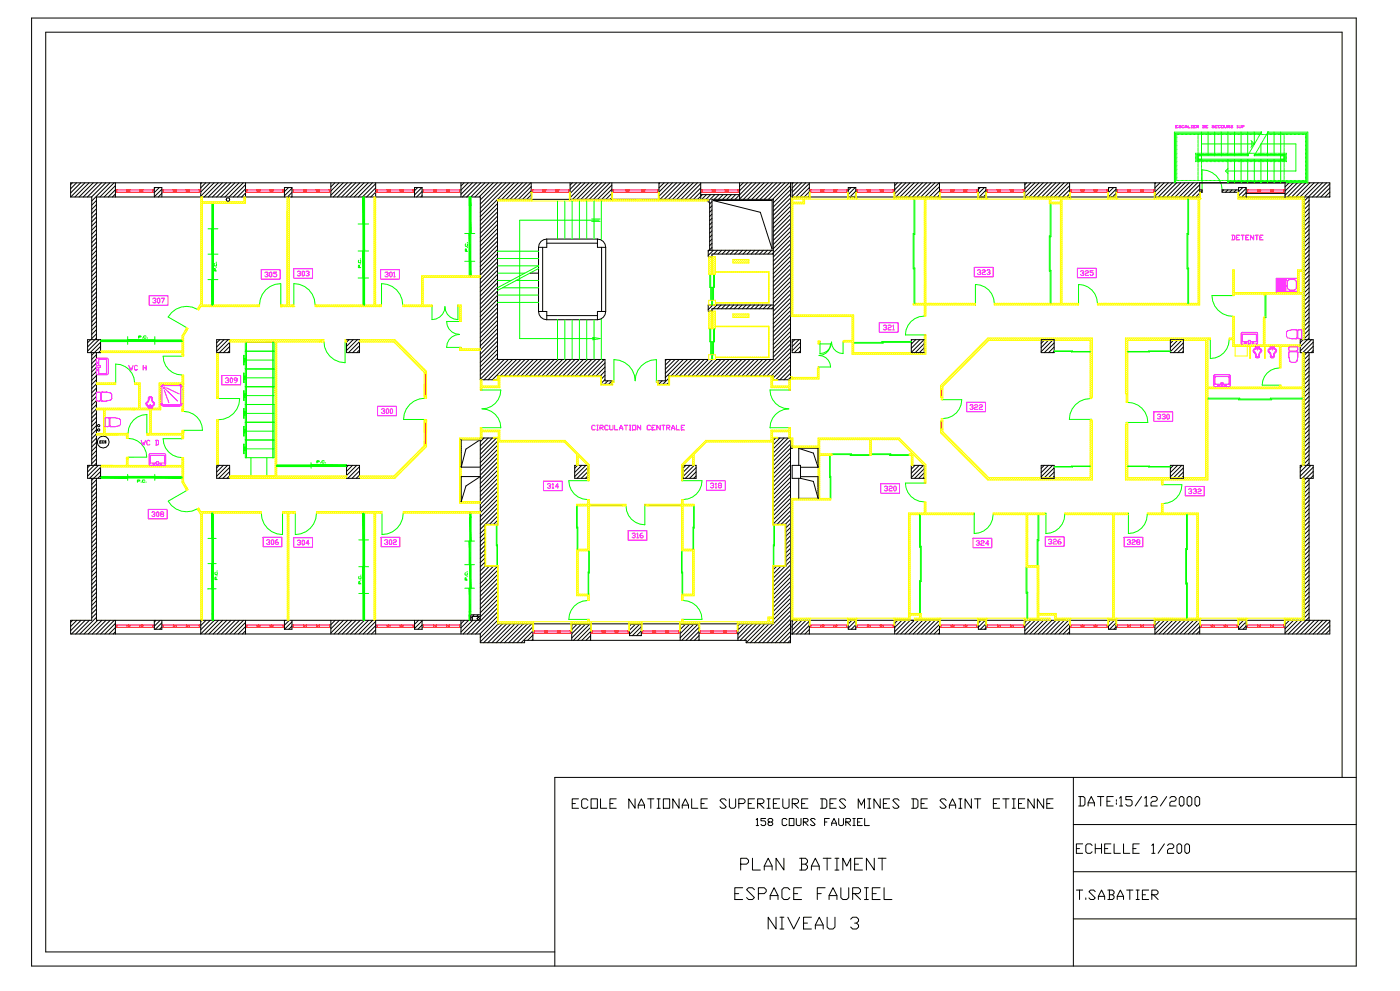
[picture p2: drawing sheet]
<svg xmlns="http://www.w3.org/2000/svg" width="297mm" height="210mm" viewBox="0 0 297 210" stroke-linecap="round" stroke-linejoin="round" font-family="sans-serif">
<g fill="none" stroke="#000" stroke-width=".21">
<path d="M6.7 3.8h280.7v200.8h-280.7zM15.3 38.7l-.3 .4M16.2 38.7l-1.2 1.3M17.1 38.7l-2.1 2.2M18 38.7l-3 3M18.9 38.7l-3 3M19.8 38.7l-3 3M20.6 38.7l-3 3M21.5 38.7l-3 3M22.4 38.7l-3 3M23.3 38.7l-3.9 3.9M24.2 38.7l-3 3"/>
<path d="M24.5 38.7v3M24.5 39.3l-2.4 2.4M32.9 39.7l-.2 .2M33.8 39.7l-1.1 1.1M42.5 38.7v3M42.7 38.7l-.2 .2M43.6 38.7l-1.1 1.1M44.5 38.7l-2 2M45.4 38.7l-2.9 2.9M46.2 38.7l-2.9 3M47.1 38.7l-3 3M48 38.7l-3 3"/>
<path d="M48.9 38.7l-3 3M49.8 38.7l-3 3M50.7 38.7l-3 3M51.5 38.7l-3 3M52 38.7v3M52 39.1l-2.6 2.6M61.1 39.7l-.8 .9M61.9 39.9l-1.6 1.6M70.1 38.7v3M71 38.7l-.9 .9M71.9 38.7l-1.8 1.8M72.7 38.7l-2.6 2.6"/>
<path d="M73.6 38.7l-3 3M74.5 38.7l-3 3M75.4 38.7l-3 3M76.3 38.7l-3 3M77.2 38.7l-3 3M78 38.7l-3 3M78.9 38.7l-3 3M79.6 38.9l-2.8 2.8M79.6 39.8l-1.9 1.9M79.6 38.7v3M88.5 39.7l-.7 .7M89.4 39.7l-1.6 1.6"/>
<path d="M97.7 38.7v3M98.3 38.7l-.6 .7M99.2 38.7l-1.5 1.6M100.1 38.7l-2.4 2.4M101 38.7l-3 3M101.9 38.7l-3 3M102.8 38.7l-3 3M103.6 38.7l-3 3M104.5 38.7l-3 3M105.4 38.7l-3.6 3.7M106.3 38.7l-4.5 4.5M107.2 38.7l-5.4 5.4"/>
<path d="M108.1 38.7l-6.3 6.3M108.9 38.7l-7.1 7.2M109.8 38.7l-3.5 3.5M110.7 38.7l-3.5 3.5M111.6 38.7l-3.5 3.5M112.5 38.7l-3.5 3.5M112.6 39.5l-2.7 2.7M112.6 38.7v3.5M120.8 38.7v3.5M121.3 38.7l-.5 .5M122.2 38.7l-1.4 1.4M123.1 38.7l-2.3 2.3"/>
<path d="M124 38.7l-3.2 3.2M124.8 38.7l-3.5 3.5M125.7 38.7l-3.5 3.5M126.6 38.7l-3.5 3.5M127.5 38.7l-3.5 3.5M128.4 38.7l-3.5 3.5M129.3 38.7l-3.5 3.5M129.7 39.2l-3.1 3M129.7 38.7v3.5M139.7 38.7v3.5M139.9 38.7l-.2 .2M140.7 38.7l-1 1.1"/>
<path d="M141.6 38.7l-1.9 2M142.5 38.7l-2.8 2.9M143.4 38.7l-3.5 3.5M144.3 38.7l-3.5 3.5M145.1 38.7l-3.4 3.5M146 38.7l-3.5 3.5M146.9 38.7l-3.5 3.5M147.8 38.7l-3.5 3.5M148.5 39.8l-2.4 2.4M148.5 38.9l-3.3 3.3M148.5 38.7v3.5M156.7 38.7v3.5"/>
<path d="M157.5 38.7l-.8 .8M158.4 38.7l-1.7 1.7M159.3 38.7l-3.5 3.5M160.2 38.7l-3.5 3.5M161 38.7l-3.5 3.5M161.9 38.7l-3.5 3.5M162.8 38.7l-3.5 3.5M163.7 38.7l-3.5 3.5M164.6 38.7l-3.5 3.5M165.5 38.7l-3.5 3.5M166.3 38.7l-3.5 3.5M167.2 38.7l-3.5 3.5"/>
<path d="M167.5 39.3l-3.6 3.7M167.5 38.7v41.7h-3.6v-.8h-22.2v1.8h-2.2v-.7h1.5v-4.6h22.9v-33.9h-13v10.8M167.9 38.7v3h86.3v-3M168.1 38.7l-.2 .3M169 38.7l-1.1 1.1M169.9 38.7l-2 2M170.8 38.7l-2.9 2.9M171.5 38.8l-2.9 2.9M171.5 39.7l-2 2M171.5 38.7v3M180.4 39.7l-.6 .6M181.2 39.7l-1.4 1.5"/>
<path d="M189.6 38.7v3M190.2 38.7l-.6 .6M191.1 38.7l-1.5 1.5M191.9 38.7l-2.3 2.4M192.8 38.7l-3 3M193.7 38.7l-3 3M194.6 38.7l-3 3M195.5 38.7l-3 3M196.4 38.7l-3 3M197.2 38.7l-2.9 3M198.1 38.7l-3 3M199 38.7l-3 3"/>
<path d="M199.1 39.5l-2.2 2.2M199.1 38.7v3M207.7 39.7l-.4 .4M208.6 39.7l-1.3 1.3M217.2 38.7v3M217.6 38.7l-.4 .4M218.4 38.7l-1.2 1.3M219.3 38.7l-2.1 2.2M220.2 38.7l-3 3M221.1 38.7l-3 3M222 38.7l-3 3M222.9 38.7l-3 3"/>
<path d="M223.7 38.7l-3 3M224.6 38.7l-3 3M225.5 38.7l-3 3M226.4 38.7l-3 3M226.7 38.7v3M226.7 39.3l-2.4 2.4M235.1 39.7l-.2 .2M236 39.7l-1.1 1.1M244.8 38.7v3M244.9 38.7l-.1 .2M245.8 38.7l-1 1.1M246.7 38.7l-1.9 2"/>
<path d="M247.6 38.7l-2.8 2.9M248.5 38.7l-3 3M249.3 38.7l-2.9 3M250.2 38.7l-3 3M251.1 38.7l-3 3M252 38.7l-3 3M252.9 38.7l-3 3M253.8 38.7l-3 3M254.2 39.1l-2.6 2.6M263.4 39.7l-1 1M264.1 39.9l-1.6 1.6M272.3 38.7v3"/>
<path d="M273.2 38.7l-.9 .9M274.1 38.7l-1.8 1.8M275 38.7l-2.7 2.7M275.8 38.7l-3 3M276.7 38.7l-3 3M277.6 38.7l-3 3M278.5 38.7l-3 3M279.4 38.7l-3 3v30.2M280.3 38.7l-3.9 3.9M281.1 38.7l-3 3M281.8 39.8l-1.9 1.9M281.8 38.9l-2.8 2.8"/>
<path d="M15 41.7v-3h266.8v3h-19.3v-2h1.6v2M15 41.7h4.4v30.2M20.4 53.1l-1 1M20.4 53.9l-1 1M20.4 54.8l-1 1M20.4 42.5l-1 1M20.4 43.3l-1 1M20.4 44.2l-1 1M20.4 45.1l-1 1M20.4 46l-1 1M20.4 46.9l-1 1M20.4 47.8l-1 1"/>
<path d="M20.4 48.6l-1 1M20.4 49.5l-1 1M20.4 50.4l-1 1M20.4 51.3l-1 1M20.4 52.2l-1 1M20.4 55.7l-1 1M20.4 56.6l-1 1M20.4 57.5l-1 1M20.4 58.4l-1 1M20.4 59.2l-1 1M24.5 40.2l-1.6 1.5M24.5 41.1l-.7 .6"/>
<path d="M32.7 41.7v-2h1.6v2M34.3 40.1l-1.6 1.6M34.3 41l-.8 .7M52 40l-1.7 1.7M52 40.9l-.8 .8M60.3 41.7v-2h1.6v2M61.9 40.8l-1 .9M61.9 41.6l-.1 .1M79.6 41.6l-.1 .1M79.6 40.7l-1 1M87.8 41.7v-2h1.6v2M89.4 40.6l-1.1 1.1"/>
<path d="M89.4 41.4l-.2 .3M105.4 43.1l-3.6 3.7M105.4 44l-3.6 3.6M105.4 44.9l-3.6 3.6M105.4 45.8l-3.6 3.6M105.4 46.7l-3.6 3.6M105.4 47.5l-3.6 3.7M105.4 48.4l-3.6 3.7M105.4 49.3l-3.6 3.6M105.4 50.2l-3.6 3.6M105.4 51.1l-3.6 3.6M105.4 52l-3.6 3.6"/>
<path d="M105.4 52.8l-3.6 3.7M105.4 53.7l-3.6 3.7M105.4 54.6l-3.6 3.6M105.4 55.5l-3.6 3.6M105.4 56.4l-3.6 3.6M105.4 57.2l-3.6 3.7M105.4 58.1l-3.6 3.7M105.4 59l-3.6 3.7M105.4 59.9l-3.6 3.6M112.3 57.9h1.8M112.6 40.4l-1.9 1.8M112.6 41.3l-1 .9"/>
<path d="M112.6 42.2h-.1M114.1 52.4v13.6M115 52.4v13.6M115.9 50.6a1.75 1.75 0 0 0-1.8 1.8M115.9 51.5h10.7M115.9 50.6h10.7M115.9 50.6v1.8h-1.8M126.6 50.6a1.75 1.75 0 0 1 1.8 1.8M126.6 50.6v1.8h1.8M127.5 52.4v13.6M128.4 52.4v13.6M129.7 40.1l-2.2 2.1"/>
<path d="M129.7 41l-1.3 1.2M129.7 41.9l-.4 .3M148.5 40.7l-1.6 1.5M148.5 41.2h8.2M148.8 41.2l-1 1M149.7 41.2l-1 1M150.3 53l-.2 .2M150.4 53v-10.2h-.3v-.6h-44.7v33.9h22.8v4.6h1.5M150.6 41.2l-1 1M150.9 42.7l-.5 .5M150.9 45.3l-.5 .5M150.9 46.2l-.5 .5"/>
<path d="M150.9 48l-.5 .5M150.9 51.5l-.5 .5M150.9 54.2l-.2 .2M150.9 43.6l-.5 .5M150.9 44.5l-.5 .5M150.9 47.1l-.5 .5M150.9 48.9l-.5 .5M150.9 49.8l-.5 .5M150.9 50.6l-.5 .5M150.9 52.4l-.5 .5M151.1 42.5h12.5v10.3l-2.5-7.8zM151.2 53l-1.1 1.1"/>
<path d="M151.5 41.2l-1.4 1.4M152.1 53l-.8 .8M152.4 41.2l-1 1M152.9 53l-.8 .8M153.2 41.2l-1 1M153.8 53l-.8 .8M154.1 41.2l-1 1M154.7 53l-.8 .8M155 41.2l-1 1M155.6 53l-.8 .8M155.9 41.2l-1 1M156.5 53l-.8 .8"/>
<path d="M157.4 53l-.8 .8M158.2 53l-.8 .8M159.1 53l-.8 .8M160 53l-.8 .8M160.9 53l-.8 .8M161.8 53l-.8 .8M162.7 53l-.8 .8M163.5 53l-.8 .8M163.9 53h-13.8v1.4h.8v-.6h13M167.5 42.8l-3.6 3.7M167.5 42l-3.6 3.6M167.5 44.6l-3.6 3.7"/>
<path d="M167.5 45.5l-3.6 3.6M167.5 41.1l-3.6 3.6M167.5 43.7l-3.6 3.7M167.5 46.4l-3.6 3.6M167.5 47.3l-3.6 3.6M167.5 48.1l-3.6 3.7M167.5 49l-3.6 3.7M167.5 49.9l-3.9 3.9M167.5 50.8l-3.6 3.6M167.5 51.7l-3.6 3.6M167.5 52.6l-3.6 3.6M167.5 53.4l-3.6 3.7"/>
<path d="M167.5 54.3l-3.6 3.7M167.5 55.2l-3.6 3.7M167.5 56.1l-3.6 3.6M167.5 57.9l-3.6 3.6M167.5 58.7l-3.6 3.7M167.5 59.6l-3.6 3.7M167.5 57l-3.6 3.6M167.9 40.2h-.4l-3.6 3.6M171.5 40.6l-1.1 1.1M171.5 41.5l-.2 .2M179.8 41.7v-2h1.6v2M181.4 40.5l-1.3 1.2"/>
<path d="M181.4 41.4l-.4 .3M199.1 40.4l-1.3 1.3M199.1 41.3l-.4 .4M207.3 41.7v-2h1.6v2M208.9 40.3l-1.4 1.4M208.9 41.2l-.5 .5M226.7 40.2l-1.5 1.5M226.7 41.1l-.7 .6M234.9 41.7v-2h1.6v2M236.5 40.1l-1.6 1.6M236.5 41l-.7 .7M254.2 40l-1.7 1.7"/>
<path d="M254.2 40.9l-.8 .8M254.2 40.2h.5v.5h-.5M254.7 40.4l-.3 .3M259.3 40.2l-.3 .4M260.2 40.2l-.5 .5M261.1 40.2l-.5 .5M262 40.2l-.5 .5M262.5 40.2h-3.5v.5h3.5M264.1 40.8l-1 .9M264.1 41.7h-.1M264.1 41h8.2M277.4 44.2l-1 1"/>
<path d="M277.4 45.1l-1 1M277.4 46l-1 1M277.4 46.9l-1 1M277.4 41.7v30.2M277.4 47.7l-1 1M277.4 48.6l-1 1M277.4 49.5l-1 1M277.4 52.2l-1 1M277.4 53l-1 1M277.4 53.9l-1 1M277.4 42.4l-1 1M277.4 43.3l-1 1"/>
<path d="M277.4 50.4l-1 1M277.4 51.3l-1 1M277.4 54.8l-1 1M277.4 55.7l-1 1M277.4 56.6l-1 1M277.4 57.5l-1 1M277.4 58.3l-1 1M277.4 59.2l-1 1M281.8 40.7l-1 1M281.8 41.6l-.1 .1M18.6 71.9h2.7v2.8h-2.7zM19.2 71.9l-.6 .7"/>
<path d="M19.4 74.7v23.9M20.4 71.9v-30.2h81.4v38.7h3.6v-.8h22.1v1.8h2.2v-.7M20.4 70.7l-1 1M20.4 71.6l-1.8 1.9M20.4 75.1l-1 1M20.4 76l-1 1M20.4 76.9l-1 1M20.4 77.8l-1 1M20.4 78.7l-1 1M20.4 79.5l-1 1M20.4 74.7v23.9M20.4 60.1l-1 1"/>
<path d="M20.4 61l-1 1M20.4 61.9l-1 1M20.4 62.8l-1 1M20.4 63.7l-1 1M20.4 64.5l-1 1M20.4 65.4l-1 1M20.4 66.3l-1 1M20.4 67.2l-1 1M20.4 68.1l-1 1M20.4 69l-1 .9M20.4 69.8l-1 1M21 71.9l-2.4 2.5"/>
<path d="M21.3 72.5l-2.2 2.2M21.3 73.4l-1.9 1.8M21.3 74.3l-.4 .4M45.9 71.9h2.8v2.8h-2.8zM46.6 71.9l-.7 .7M47.5 71.9l-1.6 1.6M48.4 71.9l-2.5 2.5M48.7 72.5l-2.2 2.2M48.7 73.4l-1.3 1.3M48.7 74.3l-.4 .4M73.4 71.9h2.8v2.8h-2.8zM74 71.9l-.6 .6"/>
<path d="M74.8 71.9l-1.4 1.4M75.7 71.9l-2.3 2.3M76.2 72.4l-2.3 2.3M76.2 74.1l-.6 .6M76.2 73.3l-1.5 1.4M105.4 60.8l-3.6 3.6M105.4 61.7l-3.6 3.6M105.4 62.5l-3.6 3.7M105.4 63.4l-3.6 3.7M105.4 64.3l-3.6 3.7M105.4 65.2l-3.6 3.6M105.4 66.1l-3.6 3.6"/>
<path d="M105.4 67l-3.6 3.6M105.4 67.8l-3.6 3.7M105.4 68.7l-3.6 3.7M105.4 69.6l-3.6 3.7M105.4 70.5l-3.6 3.6M105.4 71.4l-3.6 3.6M105.4 72.3l-3.6 3.6M105.4 73.1l-3.6 3.7M105.4 74l-3.6 3.7M105.4 74.9l-3.6 3.7M105.4 75.8l-3.6 3.6M106 76.1l-4.2 4.2"/>
<path d="M106.8 76.1l-4.2 4.3M107.7 76.1l-4.3 4.3M108.6 76.1l-4.3 4.3M109.5 76.1l-3.5 3.5M110.4 76.1l-3.5 3.5M111.3 76.1l-3.5 3.5M112.1 76.1l-3.4 3.5M113 76.1l-3.5 3.5M113.9 76.1l-3.5 3.5M114.1 66a1.75 1.75 0 0 0 1.8 1.7M114.1 66h1.8v1.7M114.8 76.1l-3.5 3.5"/>
<path d="M115.7 76.1l-3.5 3.5M115.9 66.8h10.7M115.9 67.7h10.7M116.6 76.1l-3.5 3.5M117.4 76.1l-3.4 3.5M118.3 76.1l-3.5 3.5M119.2 76.1l-3.5 3.5M120.1 76.1l-3.5 3.5M121 76.1l-3.5 3.5M121.9 76.1l-3.5 3.5M122.7 76.1l-3.5 3.5M123.6 76.1l-3.5 3.5"/>
<path d="M124.5 76.1l-3.5 3.5M125.4 76.1l-3.5 3.5M126.3 76.1l-3.5 3.5M127.2 76.1l-3.5 3.5M128 76.1l-3.5 3.5M128.2 76.9l-2.8 2.7M128.2 77.7l-1.9 1.9M128.2 78.6l-1 1M128.2 79.5l-.7 .8M128.4 66a1.75 1.75 0 0 1-1.8 1.7M128.4 66h-1.8v1.7M141.3 76.1l-.3 .3"/>
<path d="M142.2 76.1l-1.2 1.2M143.1 76.1l-2.1 2.1M143.9 76.1l-2.9 3M144.8 76.1l-3.8 3.9M145.7 76.1l-3.5 3.5M146.6 76.1l-3.5 3.5M147.5 76.1l-3.5 3.5M148.4 76.1l-3.5 3.5M149.2 76.1l-3.5 3.5M150.1 76.1l-3.5 3.5M150.2 64.6l-.1 .1M150.9 65.7l-.3 .2"/>
<path d="M151 76.1l-3.5 3.5M151.1 64.6l-1 1M151.9 76.1l-3.5 3.5M151.9 64.6l-.8 .8M152.8 76.1l-3.5 3.5M152.8 64.6l-.8 .8M153.7 76.1l-3.5 3.5M153.7 64.6l-.8 .8M154.5 76.1l-3.5 3.5M154.6 64.6l-.8 .8M155.4 76.1l-3.5 3.5M155.5 64.6l-.8 .8"/>
<path d="M156.3 76.1l-3.5 3.5M156.4 64.6l-.8 .8M157.2 76.1l-3.5 3.5M157.2 64.6l-.8 .8M158.1 76.1l-3.5 3.5M158.1 64.6l-.8 .8M159 76.1l-3.5 3.5M159 64.6l-.8 .8M159.8 76.1l-3.5 3.5M159.9 64.6l-.8 .8M160.7 76.1l-3.5 3.5M160.8 64.6l-.8 .8"/>
<path d="M161.6 76.1l-3.5 3.5M161.7 64.6l-.8 .8M162.5 76.1l-3.5 3.5M162.5 64.6l-.8 .8M163.4 76.1l-3.5 3.5M163.4 64.6l-.8 .8M163.9 64.6h-13.8v1.3h.8v-.5h13M167.5 60.5l-3.6 3.6M167.5 61.4l-4 4M167.5 62.3l-3.6 3.6M167.5 63.2l-3.6 3.6M167.5 64l-3.6 3.7"/>
<path d="M167.5 64.9l-3.6 3.7M167.5 65.8l-3.6 3.6M167.5 66.7l-3.6 3.6M167.5 67.6l-3.6 3.6M167.5 68.4l-3.6 3.7M167.5 70.2l-3.6 3.7M167.5 71.1l-3.6 3.6M167.5 72l-3.6 3.6M167.5 69.3l-3.6 3.7M167.5 72.9l-6.7 6.7M167.5 73.7l-5.9 5.9M167.5 74.6l-5 5"/>
<path d="M167.5 75.5l-4.1 4.1M167.5 76.4l-3.6 3.6M167.5 77.3l-3.1 3.1M167.5 78.2l-2.2 2.2M167.5 79l-1.4 1.4M167.5 79.9l-.5 .5M167.9 71.9h1.7v2.8h-1.7zM168.4 71.9l-.5 .6M169.3 71.9l-1.4 1.5M169.6 72.5l-1.7 1.8M169.6 73.4l-1.3 1.3M169.6 74.3l-.4 .4"/>
<path d="M193.1 71.9h2.8v2.8h-2.8zM193.2 71.9l-.1 .1M194.1 71.9l-1 1M194.9 71.9l-1.8 1.9M195.8 71.9l-2.7 2.7M195.9 72.8l-1.9 1.9M195.9 73.7l-1.1 1M195.9 74.5l-.2 .2M220.6 71.9h2.8v2.8h-2.8zM221.4 71.9l-.8 .8M222.3 71.9l-1.7 1.7M223.2 71.9l-2.6 2.6"/>
<path d="M223.4 72.6l-2.1 2.1M223.4 73.5l-1.2 1.2M223.4 74.4l-.3 .3M248 71.9h2.8v2.8h-2.8zM248.8 71.9l-.8 .8M249.7 71.9l-1.7 1.7M250.6 71.9l-2.6 2.6M250.8 72.6l-2.1 2.1M250.8 73.5l-1.2 1.2M250.8 74.4l-.3 .3M275.5 71.9h2.8v2.8h-2.8zM276.2 71.9l-.7 .7"/>
<path d="M276.4 74.7v23.9M277.4 71.6l-1.9 1.9M277.4 75.1l-1 1M277.4 76l-1 1M277.4 76.9l-1 1M277.4 77.8l-1 1M277.4 78.6l-1 1M277.4 79.5l-1 1M277.4 74.7v23.9M277.4 70.7l-1 1M277.4 61.9l-1 1M277.4 60.1l-1 1"/>
<path d="M277.4 61l-1 1M277.4 62.8l-1 1M277.4 63.6l-1 1M277.4 64.5l-1 1M277.4 65.4l-1 1M277.4 66.3l-1 1M277.4 67.2l-1 1M277.4 68.1l-1 1M277.4 68.9l-1 1M277.4 69.8l-1 1M277.9 71.9l-2.4 2.4M278.3 72.5l-2.2 2.2"/>
<path d="M278.3 73.4l-1.9 1.8M278.3 74.2l-.5 .5M18.6 98.6h2.7v2.7h-2.7zM19.1 98.6l-.5 .5M20.4 80.4l-1 1M20.4 81.3l-1 1M20.4 82.2l-1 1M20.4 83.1l-1 1M20.4 84l-1 1M20.4 84.8l-1 1M20.4 85.7l-1 1M20.4 86.6l-1 1"/>
<path d="M20.4 87.5l-1 1M20.4 88.4l-1 1M20.4 89.3l-1 1M20.4 90.1l-1 1M20.4 91l-1 1M20.4 91.9l-1 1M20.4 92.8l-1 1M20.4 93.7l-1 1M20.4 94.6l-1 1M20.4 95.4l-1 1M20.4 96.3l-1 1M20.4 97.2l-1 1"/>
<path d="M20.4 98.1l-1.8 1.9M20.8 98.6l-2.2 2.2M21.2 93.6h.1M21.3 99.9l-1.9 1.8M21.3 99l-2.3 2.3M21.5 93.4h-.3v.5h.3M22 93.4h-.3v.4h.3M22.5 93.4h-.3l.3 .4h-.3M45.9 98.6h2.8v2.7h-2.8zM46.5 98.6l-.6 .5M47.3 98.6l-1.4 1.4M48.2 98.6l-2.3 2.3"/>
<path d="M48.7 99l-2.3 2.3M48.7 99.9l-1.5 1.4M73.4 98.6h2.8v2.7h-2.8zM73.8 98.6l-.4 .4M74.7 98.6l-1.3 1.2M75.6 98.6l-2.2 2.1M76.2 98.9l-2.5 2.4M76.2 99.7l-1.6 1.6M97.7 93.1h4.1l-3.1 2-1 3.8zM97.7 98.9h4.1M102.6 92.8l-.8 .8M103.5 92.8l-1.7 1.7"/>
<path d="M104.3 92.8l-2.5 2.5M105.2 92.8l-3.4 3.4M105.4 80.2l-.2 .2M105.4 94.3l-3.6 3.7M105.4 95.2l-3.6 3.7M105.4 96.1l-3.6 3.6M105.4 97l-3.6 3.6M105.4 98.8l-3.6 3.6M105.4 99.6l-3.6 3.7M105.4 93.5l-3.6 3.6M105.4 97.9l-3.6 3.6M121.8 98.6h2.7v2.7h-2.7z"/>
<path d="M122.4 98.6l-.6 .6M123.3 98.6l-1.5 1.5M124.2 98.6l-2.4 2.3M124.5 99.1l-2.2 2.2M124.5 100l-1.3 1.3M128.2 80.4l-.7 .7M128.8 80.7l-.7 .7M129.7 80.7l-.7 .7M140.3 80.7l-.7 .7M141.7 80.1l-1.3 1.3M141.7 81l-.4 .4M144.8 98.6h2.7v2.7h-2.7z"/>
<path d="M145.4 98.6l-.6 .6M146.2 98.6l-1.4 1.4M147.1 98.6l-2.3 2.3M147.5 99.1l-2.2 2.2M147.5 99.9l-1.4 1.4M164.4 92.8l-.5 .5M165.3 92.8l-1.4 1.4M166.2 92.8l-2.3 2.3M167 92.8l-3.1 3.1M167.5 93.2l-3.6 3.6M167.5 94.1l-3.6 3.6M167.5 94.9l-3.6 3.7"/>
<path d="M167.5 95.8l-3.6 3.7M167.5 96.7l-3.6 3.7M167.5 97.6l-3.6 3.6M167.5 98.5l-3.6 3.6M167.5 99.4l-3.6 3.6M167.5 94.5h.4v.5h-.4M167.9 98.6h1.7v2.7h-1.7zM169.3 95v3.6M169.3 95h4.1v4M169.3 95l3.1 1 1 3M169.6 99h3.8M193.1 98.6h2.8v2.7h-2.8z"/>
<path d="M193.9 98.6l-.8 .8M194.8 98.6l-1.7 1.6M195.7 98.6l-2.6 2.5M195.9 99.3l-2.1 2M220.6 98.6h2.8v2.7h-2.8zM221.3 98.6l-.7 .6M222.2 98.6l-1.6 1.5M223.1 98.6l-2.5 2.4M223.4 99.1l-2.2 2.2M248 98.6h2.8v2.7h-2.8zM248.7 98.6l-.7 .6M249.6 98.6l-1.6 1.5"/>
<path d="M250.4 98.6l-2.4 2.4M250.8 99.1l-2.2 2.2M275.5 98.6h2.8v2.7h-2.8zM276 98.6l-.5 .5M277.4 80.4l-1 1M277.4 81.3l-1 1M277.4 82.2l-1 1M277.4 83.1l-1 1M277.4 83.9l-1 1M277.4 84.8l-1 1M277.4 85.7l-1 1M277.4 86.6l-1 1"/>
<path d="M277.4 87.5l-1 1M277.4 88.4l-1 1M277.4 89.2l-1 1M277.4 90.1l-1 1M277.4 91l-1 1M277.4 91.9l-1 1M277.4 92.8l-1 1M277.4 93.7l-1 1M277.4 94.5l-1 1M277.4 95.4l-1 1M277.4 96.3l-1 1M277.4 97.2l-1 1"/>
<path d="M277.4 98.1l-1.9 1.8M277.8 98.6l-2.3 2.2M278.3 99.9l-1.9 1.8M278.3 99l-2.4 2.3M19.4 101.3v30.1h-4.4v2.9h86.8v1.8h9.4v-.5h46.9v.5h9.4v-43.3h-3.6v18.3h2.6v8.8h-2.6v12.2h-58.5v-12.2M20.4 117.5l-1 1M20.4 118.4l-1 1M20.4 119.3l-1 1M20.4 101.3v30.1h81.4v-38.6h3.6v18.3h-2.6v8.8M20.4 101.6l-1 1M20.4 102.5l-1 1M20.4 103.4l-1 1"/>
<path d="M20.4 104.3l-1 1M20.4 105.2l-1 1M20.4 106l-1 1M20.4 106.9l-1 1M20.4 107.8l-1 1M20.4 108.7l-1 1M20.4 109.6l-1 1M20.4 110.5l-1 1M20.4 111.3l-1 1M20.4 112.2l-1 1M20.4 113.1l-1 1M20.4 114l-1 1"/>
<path d="M20.4 114.9l-1 1M20.4 115.8l-1 1M20.4 116.6l-1 1M21.3 100.7l-.6 .6M48.7 100.8l-.6 .5M76.2 100.6l-.7 .7M97.7 106.2h4.1M97.7 100.9h4.1l-3.1 2-1 3.3zM102.8 111.1l-1 1M102.8 112l-1 1M102.8 113.8l-1 1M102.8 114.6l-1 1"/>
<path d="M102.8 115.5l-1 1M102.8 116.4l-1 1M102.8 118.2l-1 1M102.8 119.1l-1 1M102.8 119.9l-1 1M102.8 112.9l-1 1M102.8 117.3l-1 1M102.8 119.9h2.6M103.7 119.9l-1.9 1.9M104.5 119.9l-2.7 2.8M105.4 119.9l-3.6 3.7M105.4 100.5l-3.6 3.7"/>
<path d="M105.4 101.4l-3.6 3.6M105.4 104.9l-3.6 3.7M105.4 104.1l-3.6 3.6M105.4 107.6l-3.6 3.6M105.4 103.2l-3.6 3.6M105.4 108.5l-2.6 2.6M105.4 109.3l-1.7 1.8M105.4 102.3l-3.6 3.6M105.4 105.8l-3.6 3.7M105.4 106.7l-3.6 3.6M105.4 110.2l-.8 .9M124.5 100.8l-.4 .5"/>
<path d="M147.5 100.8l-.5 .5M164.6 119.9l-.7 .8M165.5 119.9l-1.6 1.6M166.4 119.9l-2.5 2.5M167.5 100.2l-3.6 3.7M167.5 101.1l-3.6 3.7M167.5 102l-3.6 3.7M167.5 102.9l-3.6 3.6M167.5 103.8l-3.6 3.6M167.5 104.7l-3.6 3.6M167.5 105.5l-3.6 3.7M167.5 106.4l-3.6 3.7"/>
<path d="M167.5 107.3l-3.6 3.7M167.5 108.2l-2.8 2.9M167.5 109.1l-2 2M167.5 110l-1.1 1.1M167.5 110.8l-1 1M167.5 111.7l-1 1M167.5 112.6l-1 1M167.5 113.5l-1 1M167.5 114.4l-1 1M167.5 115.3l-1 1M167.5 116.1l-1 1M167.5 117l-1 1"/>
<path d="M167.5 117.9l-1 1M167.5 118.8l-1 1M167.5 119.7l-3.6 3.6M169.3 101.3v4.3h4.1M169.6 101.3l2.8 .7 1 3.6M169.6 101h3.8v4.6M195.9 100.2l-1.2 1.1M195.9 101l-.3 .3M223.4 100l-1.3 1.3M223.4 100.9l-.4 .4M250.8 100l-1.3 1.3M250.8 100.9l-.5 .4"/>
<path d="M276.4 101.3v30.1M277.4 101.3v30.1M277.4 101.6l-1 1M277.4 102.5l-1 1M277.4 103.4l-1 1M277.4 105.1l-1 1M277.4 106l-1 1M277.4 106.9l-1 1M277.4 107.8l-1 1M277.4 108.7l-1 1M277.4 109.6l-1 1M277.4 110.4l-1 1"/>
<path d="M277.4 117.5l-1 1M277.4 118.4l-1 1M277.4 119.3l-1 1M277.4 104.3l-1 1M277.4 111.3l-1 1M277.4 112.2l-1 1M277.4 113.1l-1 1M277.4 114l-1 1M277.4 114.9l-1 1M277.4 115.7l-1 1M277.4 116.6l-1 1M278.3 100.7l-.6 .6"/>
<path d="M15.4 131.4l-.4 .4M16.3 131.4l-1.3 1.3M17.2 131.4l-2.2 2.2M18 131.4l-2.8 2.9M18.9 131.4l-2.9 2.9M20.4 121.9l-1 1M20.4 122.8l-1 1M20.4 125.5l-1 1M20.4 126.3l-1 1M20.4 127.2l-1 1M20.4 129.9l-1 1M20.4 130.8l-3.5 3.5"/>
<path d="M20.4 120.2l-1 1M20.4 121l-1 1.1M20.4 123.7l-1 1M20.4 124.6l-1 1M20.4 128.1l-1 1M20.4 129l-1 1M20.7 131.4l-2.9 2.9M21.6 131.4l-2.9 2.9M22.5 131.4l-2.9 2.9M23.3 131.4l-2.8 2.9M24.2 131.4l-2.9 2.9M24.5 133.8l-.5 .5"/>
<path d="M24.5 132l-2.3 2.3M24.5 132.9l-1.4 1.4M24.5 131.4v2.9M32.7 131.4v1.9h1.6v-1.9M33.1 131.4l-.4 .3M33.9 131.4l-1.2 1.2M34.3 131.9l-1.4 1.4M34.3 132.8l-.5 .5M42.5 131.4v2.9M42.8 131.4l-.3 .2M43.7 131.4l-1.2 1.1M44.5 131.4l-2 2"/>
<path d="M45.4 131.4l-2.9 2.9M46.3 131.4l-2.9 2.9M47.2 131.4l-2.9 2.9M48.1 131.4l-2.9 2.9M49 131.4l-2.9 2.9M49.8 131.4l-2.9 2.9M50.7 131.4l-2.9 2.9M51.6 131.4l-2.9 2.9M52 131.8l-2.4 2.5M52 132.7l-1.5 1.6M52 133.6l-.6 .7M52 131.4v2.9"/>
<path d="M60.3 131.4v1.9M60.4 131.4l-.1 .1M61.3 131.4l-1 1M61.9 131.7l-1.6 1.6M61.9 132.6l-.7 .7M61.9 131.4v1.9h-1.6M70.1 131.4v2.9M70.1 131.4h.1M71 131.4l-.9 .9M71.9 131.4l-1.8 1.8M72.8 131.4l-2.7 2.7M73.7 131.4l-2.9 2.9"/>
<path d="M74.6 131.4l-2.9 2.9M75.4 131.4l-2.9 2.9M76.3 131.4l-2.9 2.9M77.2 131.4l-2.9 2.9M78.1 131.4l-2.9 2.9M79 131.4l-2.9 2.9M79.6 133.4l-.9 .9M79.6 131.6l-2.6 2.7M79.6 132.5l-1.8 1.8M79.6 131.4v2.9M87.8 131.4v1.9h1.6M88.7 131.4l-.9 .8"/>
<path d="M89.4 131.5l-1.6 1.6M89.4 132.4l-.8 .9M89.4 133.3h.1M89.4 131.4v1.9M97.7 131.4v2.9M98.4 131.4l-.7 .7M99.3 131.4l-1.6 1.6M100.2 131.4l-2.5 2.5M100.5 130.2l-.7 .7M101.1 131.4l-2.9 2.9M101.3 130.2l-.3 .4M101.8 130.2h-2v1.2"/>
<path d="M101.8 130.6h-1.7v.8M105.4 120.8l-3.6 3.7M105.4 121.7l-3.6 3.7M105.4 123.5l-3.6 3.6M105.4 124.4l-3.6 3.6M105.4 125.2l-3.6 3.7M105.4 127.9l-6.4 6.4M105.4 128.8l-5.5 5.5M105.4 129.7l-4.6 4.6M105.4 131.4l-3.6 3.7M105.4 122.6l-3.6 3.6M105.4 126.1l-3.6 3.7"/>
<path d="M105.4 127l-3.6 3.7M105.4 130.5l-3.7 3.8M105.6 132.1l-3.8 3.9M106.5 132.1l-4 4M107.4 132.1l-4 4M108.3 132.1l-4 4M109.1 132.1l-4 4M110 132.1l-4 4M110.9 132.1l-4 4M111.8 132.1l-4 4M112.7 132.1l-4 4M112.9 132.8l-3.3 3.3"/>
<path d="M112.9 133.6l-2.5 2.5M112.9 134.5l-1.1 1.1M112.9 135.4l-.2 .2M112.9 132.1v3.5M121.2 132.1v3.5M121.5 132.1l-.3 .4M122.4 132.1l-1.2 1.2M123.3 132.1l-2.1 2.1M124.1 132.1l-2.9 3M125 132.1l-3.5 3.5M125.2 132.9l-2.8 2.7M125.2 133.8l-1.9 1.8"/>
<path d="M125.2 134.7l-1 .9M125.2 135.5l-.1 .1M125.2 132.1v3.5M133.4 132.1v2.5h2.5v-2.5M133.9 132.1l-.5 .5M134.7 132.1l-1.3 1.4M135.6 132.1l-2.2 2.3M135.9 132.7l-1.9 1.9M135.9 133.6l-1 1M135.9 134.5l-.1 .1M144.1 132.1v3.5M144.5 132.1l-.4 .3"/>
<path d="M145.3 132.1l-1.2 1.2M146.2 132.1l-2.1 2.1M147.1 132.1l-3 3M148 132.1l-3.5 3.5M148.1 132.9l-2.7 2.7M148.1 133.8l-1.8 1.8M148.1 134.6l-1 1M148.1 135.5l-.1 .1M148.1 132.1v3.5M156.4 132.1v3.5M156.8 132.1l-.4 .5M157.7 132.1l-1.3 1.4"/>
<path d="M158.6 132.1l-2.2 2.2M159.5 132.1l-3.1 3.1M160.4 132.1l-3.5 3.5M161.2 132.1l-3.5 3.5M162.1 132.1l-4 4M163 132.1l-4 4M167.5 120.6l-3.6 3.6M167.5 121.4l-3.6 3.7M167.5 123.2l-3.6 3.6M167.5 124.1l-3.6 3.6M167.5 122.3l-3.6 3.7M167.5 125l-3.6 3.6"/>
<path d="M167.5 125.8l-3.6 3.7M167.5 126.7l-3.6 3.7M167.5 127.6l-3.6 3.7M167.5 128.5l-7.6 7.6M167.5 129.4l-6.7 6.7M167.5 130.3l-5.8 5.8M167.5 131.1l-5 5M167.5 132l-4.1 4.1M167.5 132.9l-3.2 3.2M167.5 133.8l-2.3 2.3M167.5 134.7l-1.4 1.4M167.5 135.6l-.5 .5"/>
<path d="M167.5 132.8h.4M168.2 131.4l-.3 .3M169 131.4l-1.1 1.2M169.9 131.4l-2 2M170.8 131.4l-2.9 2.9v-2.9h113.9v2.9h-114.3M171.5 131.6l-2.7 2.7M171.5 132.5l-1.8 1.8M171.5 133.3l-.9 1M171.5 134.2l-.1 .1M171.5 131.4v2.9M179.8 131.4v1.9h1.6v-1.9M180.5 131.4l-.7 .8"/>
<path d="M181.4 131.4l-1.6 1.6M181.4 132.3l-1 1M181.4 133.2l-.1 .1M189.6 131.4v2.9M190.2 131.4l-.6 .6M191.1 131.4l-1.5 1.5M192 131.4l-2.4 2.4M192.9 131.4l-2.9 2.9M193.8 131.4l-2.9 2.9M194.7 131.4l-2.9 2.9M195.5 131.4l-2.9 2.9M196.2 134.3l2.9-2.9v2.9"/>
<path d="M196.4 131.4l-2.9 2.9M197.3 131.4l-2.9 2.9M198.2 131.4l-2.9 2.9M199.1 132.2l-2 2.1M199.1 133.1l-1.2 1.2M199.1 134l-.3 .3M207.3 131.4v1.9h1.6v-1.9M207.9 131.4l-.6 .6M208.8 131.4l-1.5 1.4M208.9 132.1l-1.1 1.2M208.9 133l-.2 .3M217.2 131.4v2.9"/>
<path d="M217.6 131.4l-.4 .4M218.5 131.4l-1.3 1.3M219.4 131.4l-2.2 2.2M220.3 131.4l-2.9 2.9M221.1 131.4l-2.9 2.9M222 131.4l-2.9 2.9M222.9 131.4l-2.9 2.9M223.8 131.4l-2.9 2.9M224.7 131.4l-2.9 2.9M225.6 131.4l-2.9 2.9M226.4 131.4l-2.9 2.9M226.7 132.1l-2.3 2.2"/>
<path d="M226.7 132.9l-1.4 1.4M226.7 133.8l-.5 .5M226.7 131.4v2.9M234.9 131.4v1.9h1.6v-1.9M235.3 131.4l-.4 .4M236.2 131.4l-1.3 1.2M236.5 131.9l-1.4 1.4M236.5 132.8l-.5 .5M244.8 131.4v2.9l2.8-2.9M245 131.4l-.2 .2M245.9 131.4l-1.1 1.1M246.8 131.4l-2 2"/>
<path d="M248.5 131.4l-2.9 2.9M249.4 131.4l-2.9 2.9M250.3 131.4l-2.9 2.9M251.2 131.4l-2.9 2.9M252.1 131.4l-2.9 2.9M252.9 131.4l-2.9 2.9M253.8 131.4l-2.9 2.9M254.2 131.9l-2.4 2.4M254.2 132.7l-1.5 1.6M254.2 133.6l-.6 .7M254.2 131.4v2.9M262.5 131.4v1.9h1.6v-1.9"/>
<path d="M262.7 131.4l-.2 .2M263.5 131.4l-1 1M264.1 131.7l-1.6 1.6M264.1 132.6l-.7 .7M272.3 131.4v2.9M272.4 131.4h-.1M273.2 131.4l-.9 .9M274.1 131.4l-1.8 1.8M275 131.4l-2.7 2.7M275.9 131.4l-2.9 2.9M277.4 120.2l-1 1M277.4 121l-1 1"/>
<path d="M277.4 121.9l-1 1M277.4 122.8l-1 1M277.4 123.7l-1 1M277.4 124.6l-1 1M277.4 125.5l-1 .9M277.4 126.3l-1 1M277.4 127.2l-1 1M277.4 128.1l-1 1M277.4 129l-1 1M277.4 129.9l-1 1M277.4 130.8l-3.5 3.5M277.7 131.4l-2.9 2.9"/>
<path d="M278.5 131.4l-2.9 2.9M279.4 131.4l-2.9 2.9M280.3 131.4l-2.9 2.9M281.2 131.4l-2.9 2.9M281.8 131.6l-2.6 2.7M281.8 132.5l-1.7 1.8M281.8 133.4l-.9 .9M121.3 170.2h.6M122.6 169.2h-1.3v2h1.3M124.6 169.5l-.3-.3h-.7l-.3 .3v1.4l.3 .3h.7l.3-.3M125.3 169.2h1.3v2h-1.3zM127.3 169.2v2h1.3"/>
<path d="M129.3 170.2h.6M130.6 169.2h-1.3v2h1.3M134.6 169.2v2l-1.3-2v2M135.3 171.2v-.7l.6-1.3 .7 1.3v.7M135.3 170.5h1.3M137.3 169.2h1.3M137.9 169.2v2M139.2 171.2h.7M139.2 169.2h.7M139.6 169.2v2M140.6 169.2h1.3v2h-1.3zM143.9 169.2v2l-1.3-2v2"/>
<path d="M144.6 171.2v-.7l.6-1.3 .7 1.3v.7M144.6 170.5h1.3M146.6 169.2v2h1.3M148.6 170.2h.6M149.9 169.2h-1.3v2h1.3M153.9 169.5l-.3-.3h-.7l-.3 .3 1.3 1.4-.3 .3h-.7l-.3-.3M154.6 169.2v1.7l.3 .3h.7l.3-.3v-1.7M156.6 170.2h1l.3-.3v-.4l-.3-.3h-1v2M158.6 170.2h.6M159.9 169.2h-1.3v2h1.3M160.3 173.6l.2-.2v1.5M160.3 174.9h.5"/>
<path d="M160.6 170.2h1l.3-.3v-.4l-.3-.3h-1v2M160.9 170.2l1 1M162.3 173.4h-1v.5h.7l.3 .2v.5l-.3 .3h-.5l-.2-.3M162.6 171.2h.6M162.6 169.2h.6M162.9 169.2v2M163 174.1l-.2-.2v-.3l.2-.2h.5l.3 .2v.3l-.3 .2h-.5l-.2 .3v.2l.2 .3h.5l.3-.3v-.2l-.3-.3M163.9 170.2h.7M165.2 169.2h-1.3v2h1.3M165.9 169.2v1.7l.3 .3h.7l.3-.3v-1.7M166.8 173.6l-.3-.2h-.5l-.2 .2v1l.2 .3h.5l.3-.3M167.3 173.4h1v1.5h-1z"/>
<path d="M167.9 170.2h1l.3-.3v-.4l-.3-.3h-1v2M168.2 170.2l1 1M168.8 173.4v1.2l.2 .3h.5l.2-.3v-1.2M169.9 170.2h.7M170.2 174.1h.8l.2-.2v-.3l-.2-.2h-.8v1.5M170.5 174.1l.7 .8M171.2 169.2h-1.3v2h1.3M172.7 173.6l-.2-.2h-.5l-.3 .2 1 1-.2 .3h-.5l-.3-.3M173.9 169.2h1l.3 .3v1.4l-.3 .3h-1M174.2 169.2v2M174.7 174.1h.5M175.7 173.4h-1v1.5"/>
<path d="M175.9 170.2h.6M176.2 174.9v-.5l.5-1 .5 1v.5M176.2 174.4h1M177.2 169.2h-1.3v2h1.3M177.7 173.4v1.2l.3 .3h.5l.2-.3v-1.2M179.2 169.5l-.3-.3h-.7l-.3 .3 1.3 1.4-.3 .3h-.7l-.3-.3M179.2 174.1h.8l.2-.2v-.3l-.2-.2h-.8v1.5M179.5 174.1l.7 .8M180.7 174.9h.5M180.7 173.4h.5M181 173.4v1.5M181.7 174.1h.5"/>
<path d="M181.9 171.2v-2l.6 1.3 .7-1.3v2M182.7 173.4h-1v1.5h1M183.2 173.4v1.5h1M183.9 171.2h.6M183.9 169.2h.6M184.2 169.2v2M186.5 169.2v2l-1.3-2v2M187.2 170.2h.7M188.5 169.2h-1.3v2h1.3M190.5 169.5l-.3-.3h-.7l-.3 .3 1.3 1.4-.3 .3h-.7l-.3-.3M193.2 169.2h1l.3 .3v1.4l-.3 .3h-1M193.5 169.2v2"/>
<path d="M195.2 170.2h.7M196.5 169.2h-1.3v2h1.3M200.5 169.5l-.3-.3h-.7l-.3 .3 1.3 1.4-.3 .3h-.7l-.3-.3M201.2 171.2v-.7l.7-1.3 .6 1.3v.7M201.2 170.5h1.3M203.2 171.2h.7M203.2 169.2h.7M203.5 169.2v2M205.9 169.2v2l-1.4-2v2M206.5 169.2h1.3M207.2 169.2v2M210.5 170.2h.7"/>
<path d="M211.8 169.2h-1.3v2h1.3M212.5 169.2h1.3M213.2 169.2v2M214.5 171.2h.7M214.5 169.2h.7M214.8 169.2v2M215.8 170.2h.7M217.2 169.2h-1.4v2h1.4M219.2 169.2v2l-1.4-2v2M221.2 169.2v2l-1.4-2v2M221.8 170.2h.7M223.2 169.2h-1.4v2h1.4"/>
<path d="M227.5 174.6h59.9M227.5 164.7v39.9M228.1 179.7h.7M228.6 168.7h1l.3 .4v1.3l-.3 .3h-1M228.9 168.7v2M229.4 178.7h-1.3v2h1.3M230.6 170.7v-.7l.7-1.3 .6 1.3v.7M230.6 170h1.3M231.4 179.1l-.3-.4h-.7l-.3 .4v1.3l.3 .3h.7l.3-.3M232.1 179.7h1.3M232.1 178.7v2M232.6 168.7h1.3"/>
<path d="M233.3 168.7v2M233.4 178.7v2M234.1 179.7h.7M234.6 169.7h.7M235.4 178.7h-1.3v2h1.3M235.9 168.7h-1.3v2h1.3M236.1 178.7v2h1.3M236.6 169.4v.3M236.6 170v.4M237.3 169.1l.3-.4v2M237.3 170.7h.6M238.1 178.7v2h1.3"/>
<path d="M239.9 168.7h-1.3v.7h1l.3 .3v.7l-.3 .3h-.7l-.3-.3M240.1 179.7h.7M241.4 178.7h-1.3v2h1.3M241.9 168.7l-1.3 2M242.6 169.1l.3-.4v2M242.6 170.7h.6M243.9 169.1l.3-.4h.7l.3 .4v.3l-.3 .3h-.7l-.3 .3v.7h1.3M244.1 179.1l.3-.4v2M246.8 178.7l-1.4 2M247.2 168.7l-1.3 2M247.4 179.1l.4-.4h.6l.4 .4v.3l-.4 .3h-.6l-.4 .4v.6h1.4M247.9 169.1l.3-.4h.7l.3 .4v.3l-.3 .3h-.7l-.3 .3v.7h1.3"/>
<path d="M249.4 179.1l.4-.4h.3l.3 .4v1.3l-.3 .3h-.3l-.4-.3zM249.9 169.1l.3-.4h.4l.3 .4v1.3l-.3 .3h-.4l-.3-.3zM251.1 179.1l.3-.4h.3l.4 .4v1.3l-.4 .3h-.3l-.3-.3zM251.6 169.1l.3-.4h.3l.4 .4v1.3l-.4 .3h-.3l-.3-.3zM253.2 169.1l.4-.4h.3l.3 .4v1.3l-.3 .3h-.3l-.4-.3zM284.4 164.7v-157.9h-274.7v194.8h107.9M287.4 164.7h-169.8v39.9M155.7 189.3h.8M157 183h1.2l.4-.4v-.4l-.4-.4h-1.2v2.5M157.4 188h-1.7v2.5h1.7M159.5 181.8v2.5h1.6M159.9 188.4l-.4-.4h-.9l-.4 .4 1.7 1.7-.4 .4h-.9l-.4-.4"/>
<path d="M160.7 189.3h1.3l.4-.4v-.5l-.4-.4h-1.3v2.5M162 184.3v-.8l.8-1.7 .8 1.7v.8M162 183.5h1.6M163.2 190.5v-.8l.8-1.7 .9 1.7v.8M163.2 189.7h1.7M164.5 194.3v2.5l-1.7-2.5v2.5M165.3 194.3h.8M165.3 196.8h.8M165.7 194.3v2.5M166.1 181.8v2.5l-1.6-2.5v2.5M167 194.3l1.2 2.5 1.3-2.5M167.4 188.4l-.4-.4h-.9l-.4 .4v1.7l.4 .4h.9l.4-.4"/>
<path d="M168.2 189.3h.8M169.5 181.8h1.2l.4 .4v.4l-.4 .4M169.9 183h.8l.4 .5v.4l-.4 .4h-1.2M169.9 188h-1.7v2.5h1.7M169.9 181.8v2.5M170.3 195.5h.8M172 184.3v-.8l.8-1.7 .8 1.7v.8M172 194.3h-1.7v2.5h1.7M172 183.5h1.6M172.8 196.8v-.9l.8-1.6 .8 1.6v.9M172.8 195.9h1.6M173.2 189.3h.8"/>
<path d="M174.4 181.8h1.7M174.9 188h-1.7v2.5M175.3 194.3v2.1l.4 .4h.8l.4-.4v-2.1M175.3 181.8v2.5M175.7 190.5v-.8l.8-1.7 .9 1.7v.8M175.7 189.7h1.7M176.9 181.8h.9M176.9 184.3h.9M177.4 181.8v2.5M178.2 188v2.1l.4 .4h.8l.5-.4v-2.1M178.6 184.3v-2.5l.8 1.7 .9-1.7v2.5M180.3 194.7l.4-.4h.8l.4 .4v.4l-.4 .4h-.4"/>
<path d="M180.7 189.3h1.2l.5-.4v-.5l-.5-.4h-1.2v2.5M181.1 183h.8M181.1 189.3l1.3 1.2M181.5 195.5l.4 .4v.5l-.4 .4h-.8l-.4-.4M182.8 181.8h-1.7v2.5h1.7M183.2 190.5h.8M183.2 188h.8M183.6 188v2.5M184.9 189.3h.8M185.3 181.8v2.5l-1.7-2.5v2.5M186.1 181.8h1.7M186.5 188h-1.6v2.5h1.6"/>
<path d="M186.9 181.8v2.5M187.4 188v2.5h1.6M227.5 194.6h59.9M227.5 184.6h59.9M228.1 188.5h1.3M228.8 188.5v2M230.1 190.2v.3M232.1 188.9l-.3-.4h-.7l-.3 .4 1.3 1.3-.3 .3h-.7l-.3-.3M232.8 190.5v-.6l.6-1.4 .7 1.4v.6M232.8 189.9h1.3M234.8 188.5h1l.3 .4v.3l-.3 .3M235.1 189.5h.7l.3 .4v.3l-.3 .3h-1"/>
<path d="M235.1 188.5v2M236.8 190.5v-.6l.6-1.4 .7 1.4v.6M236.8 189.9h1.3M238.8 188.5h1.3M239.4 188.5v2M240.8 188.5h.6M240.8 190.5h.6M241.1 188.5v2M242.1 189.5h.7M243.4 188.5h-1.3v2h1.3M244.1 189.5h1l.3-.3v-.3l-.3-.4h-1v2M244.1 180.7h.7"/>
<path d="M244.4 189.5l1 1"/>
<circle cx="48.3" cy="42.3" r=".37"/>
<circle cx="20.9" cy="90.2" r=".25"/>
<circle cx="20.9" cy="91.1" r=".25"/>
<circle cx="21.9" cy="93.6" r="1.26"/>
<circle cx="101.4" cy="131" r=".25"/>
</g>
<g fill="none" stroke="#ff0" stroke-width=".21">
<path d="M42.8 41.7l-.3 .3M42.9 59.3l-.4 .4M42.9 59.7l-.4 .4M42.9 42.1l-.4 .3M42.9 42.5l-.4 .4M42.9 43.4l-.4 .4M42.9 43.8l-.4 .4M42.9 44.3l-.4 .3M42.9 44.7l-.4 .4M42.9 45.2l-.4 .3M42.9 45.6l-.4 .4M42.9 46.1l-.4 .3"/>
<path d="M42.9 46.5l-.4 .3M42.9 46.9l-.4 .4M42.9 47.4l-.4 .3M42.9 47.8l-.4 .4M42.9 48.3l-.4 .3M42.9 48.7l-.4 .4M42.9 49.1l-.4 .4M42.9 49.6l-.4 .3M42.9 50l-.4 .4M42.9 50.5l-.4 .3M42.9 50.9l-.4 .4M42.9 51.4l-.4 .3"/>
<path d="M42.9 51.8l-.4 .3M42.9 52.2l-.4 .4M42.9 52.7l-.4 .3M42.9 53.1l-.4 .4M42.9 53.6l-.4 .3M42.9 54l-.4 .4M42.9 54.4l-.4 .4M42.9 54.9l-.4 .3M42.9 55.3l-.4 .4M42.9 55.8l-.4 .3M42.9 56.2l-.4 .4M42.9 56.7l-.4 .3"/>
<path d="M42.9 57.1l-.4 .3M42.9 57.5l-.4 .4M42.9 58l-.4 .3M42.9 58.4l-.4 .4M42.9 58.9l-.4 .3M43.1 42.7l-.6 .6M43.6 42.7l-.4 .4M44 42.7l-.3 .4M44.5 42.7l-.4 .4M44.9 42.7l-.3 .4M45.3 42.7l-.3 .4M45.8 42.7l-.4 .4"/>
<path d="M46.2 42.7l-.3 .4M46.7 42.7l-.4 .4M47.1 42.7l-.3 .4M47.6 42.7l-.4 .4M48 42.7l-.4 .4M48.4 42.7l-.3 .4M48.9 42.7l-.4 .4M49.3 42.7l-.3 .4M49.8 42.7l-.4 .4M50.2 42.7l-.4 .4M50.6 42.7l-.3 .4M51.1 42.7l-.4 .4"/>
<path d="M51.5 42.7l-.3 .4M52 41.7h-.3v1h-8.8M52 41.8l-.3 .3M52 42.2l-.3 .4M52 42.7l-.4 .4M52 41.7v1.4h-9.1M60.9 41.7l-.1 .1M61.3 41.8l-.5 .5M61.3 44l-.5 .5M61.3 47l-.5 .6M61.3 47.5l-.5 .5M61.3 47.9l-.5 .5"/>
<path d="M61.3 48.4l-.5 .5M61.3 49.7l-.5 .5M61.3 50.1l-.5 .5M61.3 51l-.5 .5M61.3 52.8l-.5 .5M61.3 53.2l-.5 .5M61.3 53.7l-.5 .5M61.3 55.4l-.5 .5M61.3 55.9l-.5 .5M61.3 56.3l-.5 .5M61.3 56.8l-.5 .5M61.3 58.1l-.5 .5"/>
<path d="M61.3 58.5l-.5 .5M61.3 59.4l-.5 .5M61.3 41.7h-.5v22.9h-1.3M61.3 42.2l-.5 .5M61.3 42.6l-.5 .5M61.3 43.1l-.5 .5M61.3 43.5l-.5 .5M61.3 44.4l-.5 .5M61.3 44.8l-.5 .5M61.3 45.3l-.5 .5M61.3 45.7l-.5 .5M61.3 46.2l-.5 .5"/>
<path d="M61.3 46.6l-.5 .5M61.3 48.8l-.5 .5M61.3 49.3l-.5 .5M61.3 50.6l-.5 .5M61.3 51.5l-.5 .5M61.3 51.9l-.5 .5M61.3 52.3l-.5 .5M61.3 54.1l-.5 .5M61.3 54.6l-.5 .5M61.3 55l-.5 .5M61.3 57.2l-.5 .5M61.3 57.6l-.5 .5"/>
<path d="M61.3 59l-.5 .5M61.3 59.9l-.5 .5M61.3 41.7v22.9M79.3 41.7h.3v22.9h1.3v.3h-14.1v-.3h12.5zM79.5 41.7l-.2 .2M79.6 43.8l-.3 .3M79.6 45.5l-.3 .4M79.6 46.4l-.3 .4M79.6 48.2l-.3 .3M79.6 51.3l-.3 .3M79.6 53.9l-.3 .4M79.6 59.7l-.3 .3"/>
<path d="M79.6 42l-.3 .4M79.6 42.5l-.3 .3M79.6 42.9l-.3 .3M79.6 43.3l-.3 .4M79.6 44.2l-.3 .4M79.6 44.7l-.3 .3M79.6 45.1l-.3 .4M79.6 46l-.3 .3M79.6 46.9l-.3 .3M79.6 47.3l-.3 .4M79.6 47.8l-.3 .3M79.6 48.6l-.3 .4"/>
<path d="M79.6 49.1l-.3 .3M79.6 49.5l-.3 .4M79.6 50l-.3 .3M79.6 50.4l-.3 .4M79.6 50.8l-.3 .4M79.6 51.7l-.3 .4M79.6 52.2l-.3 .3M79.6 52.6l-.3 .4M79.6 53.1l-.3 .3M79.6 53.5l-.3 .3M79.6 54.4l-.3 .3M79.6 54.8l-.3 .4"/>
<path d="M79.6 55.3l-.3 .3M79.6 55.7l-.3 .3M79.6 56.1l-.3 .4M79.6 56.6l-.3 .3M79.6 57l-.3 .4M79.6 57.5l-.3 .3M79.6 57.9l-.3 .4M79.6 58.3l-.3 .4M79.6 58.8l-.3 .3M79.6 59.2l-.3 .4M89.3 58.4h12.5v.4h-12.1v5.8h1.8v.3h-6.1v-.3h3.9zM89.7 58.9l-.4 .3"/>
<path d="M89.7 59.3l-.4 .4M89.7 59.7l-.4 .4M89.7 58.4l-.4 .4M90.1 58.4l-.3 .4M90.6 58.4l-.4 .4M91 58.4l-.3 .4M91.5 58.4l-.4 .4M91.9 58.4l-.3 .4M92.4 58.4l-.4 .4M92.8 58.4l-.4 .4M93.2 58.4l-.3 .4M93.7 58.4l-.4 .4"/>
<path d="M94.1 58.4l-.3 .4M94.6 58.4l-.4 .4M95 58.4l-.3 .4M95.4 58.4l-.3 .4M95.9 58.4l-.4 .4M96.3 58.4l-.3 .4M96.8 58.4l-.4 .4M97.2 58.4l-.3 .4M97.7 58.4l-.4 .4M98.1 58.4l-.4 .4M98.5 58.4l-.3 .4M99 58.4l-.4 .4"/>
<path d="M99.4 58.4l-.3 .4M99.9 58.4l-.4 .4M100.3 58.4l-.4 .4M100.7 58.4l-.3 .4M101.2 58.4l-.4 .4M101.6 58.4l-.3 .4M101.8 58.7l-.1 .1M105.4 42.2h7.2v-1.5h.1v1.9M105.4 42.2v.4h44.7v-.4h-10.4v-1.5h-.2v1.9M105.4 42.2h.1M105.9 42.2l-.4 .4M106.3 42.2l-.3 .4"/>
<path d="M106.8 42.2l-.4 .4M107.2 42.2l-.3 .4M107.7 42.2l-.4 .4M108.1 42.2l-.4 .4M108.5 42.2l-.3 .4M109 42.2l-.4 .4M109.4 42.2l-.3 .4M109.9 42.2l-.4 .4M110.3 42.2l-.3 .4M110.7 42.2l-.3 .4M111.2 42.2l-.4 .4M111.6 42.2l-.3 .4"/>
<path d="M112.1 42.2l-.4 .4M112.5 42.2l-.3 .4M112.7 40.7l-.1 .1M112.7 41.6l-.1 .1M112.7 42l-.1 .2M112.7 41.1l-.1 .2M112.7 42.4l-.1 .2M120.8 41l-.1 .1M120.8 41.4l-.1 .2M120.8 41.9l-.1 .1M120.9 42.2l-.2 .3M121.3 42.2l-.3 .4"/>
<path d="M121.8 42.2l-.4 .4M122.2 42.2l-.3 .4M122.7 42.2l-.4 .4M123.1 42.2l-.3 .4M123.5 42.2l-.3 .4M124 42.2l-.4 .4M124.4 42.2l-.3 .4M124.9 42.2l-.4 .4M125.3 42.2l-.3 .4M125.8 42.2l-.4 .4M126.2 42.2l-.4 .4M126.6 42.2l-.3 .4"/>
<path d="M127.1 42.2l-.4 .4M127.5 42.2l-.3 .4M128 42.2l-.4 .4M128.4 42.2l-.3 .4M128.8 42.2l-.3 .4M129.3 42.2l-.4 .4M129.8 40.8l-.1 .2M129.8 41.3l-.1 .1M129.8 41.7l-.1 .2M129.8 42.1l-.4 .5M129.8 42.2h9.7M130.2 42.2l-.4 .4v-1.9h-.1v1.5h-8.9v-1.5h-.1v1.9"/>
<path d="M130.6 42.2l-.3 .4M131.1 42.2l-.4 .4M131.5 42.2l-.4 .4M131.9 42.2l-.3 .4M132.4 42.2l-.4 .4M132.8 42.2l-.3 .4M133.3 42.2l-.4 .4M133.7 42.2l-.3 .4M134.1 42.2l-.3 .4M134.6 42.2l-.4 .4M135 42.2l-.3 .4M135.5 42.2l-.4 .4"/>
<path d="M135.9 42.2l-.3 .4M136.4 42.2l-.4 .4M136.8 42.2l-.4 .4M137.2 42.2l-.3 .4M137.7 42.2l-.4 .4M138.1 42.2l-.3 .4M138.6 42.2l-.4 .4M139 42.2l-.3 .4M139.4 42.2l-.3 .4M139.6 40.7l-.1 .1M139.7 41.1l-.2 .2M139.7 41.6l-.2 .1"/>
<path d="M139.7 42l-.2 .2M139.9 42.2l-.4 .4M140.3 42.2l-.3 .4M140.8 42.2l-.4 .4M141.2 42.2l-.3 .4M141.7 42.2l-.4 .4M142.1 42.2l-.4 .4M142.5 42.2l-.3 .4M143 42.2l-.4 .4M143.4 42.2l-.3 .4M143.9 42.2l-.4 .4M144.3 42.2l-.3 .4"/>
<path d="M144.7 42.2l-.3 .4M145.2 42.2l-.4 .4M145.6 42.2l-.3 .4M146.1 42.2l-.4 .4M146.5 42.2l-.3 .4M146.9 42.2l-.3 .4M147.4 42.2l-.4 .4M147.8 42.2l-.3 .4M148.3 42.2l-.4 .4M148.7 42.2l-.3 .4M149.2 42.2l-.4 .4M149.6 42.2l-.4 .4"/>
<path d="M150 42.2l-.3 .4M150.2 54.4h.6v3.7h-.6zM150.3 54.4h-.1M150.7 54.4l-.5 .5M150.8 55.6l-.6 .6M150.8 56l-.6 .6M150.8 55.1l-.6 .7M150.8 56.5l-.6 .6M150.8 57.8l-.3 .3M150.8 54.7l-.6 .6M150.8 57.3l-.6 .7M150.8 56.9l-.6 .6"/>
<path d="M151 54.4h.6v3.7h-.6zM151.1 54.4l-.1 .1M151.6 54.4l-.6 .5M151.6 54.8l-.6 .6M151.6 55.2l-.6 .6M151.6 55.7l-.6 .6M151.6 57l-.6 .6M151.6 57.4l-.6 .6M151.6 56.5l-.6 .6M151.6 56.1l-.6 .6M151.6 57.9l-.2 .2M151.6 57.6h11.4"/>
<path d="M151.6 57.7h11.3M151.9 57.6l-.1 .1M152.4 57.6l-.1 .1M152.8 57.6l-.1 .1M153.3 57.6l-.2 .1M153.7 57.6l-.1 .1M154.1 57.6l-.1 .1M154.6 57.6l-.1 .1M155 57.6l-.1 .1M155.3 55h3.4v.7h-3.4zM155.4 55l-.1 .1M155.5 57.6l-.1 .1"/>
<path d="M155.8 55l-.5 .5M155.9 57.6l-.1 .1M156.3 55l-.8 .7M156.3 57.6l-.1 .1M156.7 55l-.7 .7M156.8 57.6l-.1 .1M157.2 55l-.8 .7M157.2 57.6l-.1 .1M157.6 55l-.7 .7M157.7 57.6l-.1 .1M158.1 55l-.8 .7M158.1 57.6l-.1 .1"/>
<path d="M158.5 55l-.8 .7M158.5 57.6l-.1 .1M158.7 55.2l-.5 .5M158.7 55.6l-.1 .1M159 57.6l-.1 .1M159.4 57.6l-.1 .1M159.9 57.6l-.1 .1M160.3 57.6l-.1 .1M160.8 57.6l-.1 .1M161.2 57.6l-.1 .1M161.6 57.6l-.1 .1M162.1 57.6l-.1 .1"/>
<path d="M162.5 57.6l-.1 .1M162.9 57.7v6.4h-11.3M163 57.6l-.1 .1M163 58l-.1 .1M163 58.4l-.1 .1M163 58.9l-.1 .1M163 59.3l-.1 .1M163 59.7l-.1 .2M163 57.6v6.6M167.8 41.7l-.1 .1M168 42.3l-.3 .4M168 44.6l-.3 .3"/>
<path d="M168 45l-.3 .3M168 45.9l-.3 .3M168 46.8l-.3 .3M168 50.3l-.3 .3M168 50.7l-.3 .4M168 52.5l-.3 .3M168 53.4l-.3 .3M168 53.8l-.3 .4M168 55.1l-.3 .4M168 58.2l-.3 .4M168 58.7l-.3 .3M168 59.1l-.3 .4"/>
<path d="M168 42.8l-.3 .3M168 43.2l-.3 .4M168 46.3l-.3 .4M168 49l-.3 .3M168 49.4l-.3 .4M168 51.2l-.3 .3M168 54.3l-.3 .3M168 56.9l-.3 .4M168 57.4l-.3 .3M168 57.8l-.3 .3M168 48.1l-.3 .3M168 48.5l-.3 .4"/>
<path d="M168 51.6l-.3 .4M168 52.1l-.3 .3M168 54.7l-.3 .4M168 56l-.3 .4M168 42.2h2.2v.6h-2.2zM168 43.7l-.3 .3M168 44.1l-.3 .4M168 45.4l-.3 .4M168 47.2l-.3 .4M168 47.6l-.3 .4M168 49.8l-.3 .4M168 52.9l-.3 .4"/>
<path d="M168 55.6l-.3 .3M168 56.5l-.3 .3M168 59.6l-.3 .3M168.2 41.7l-.5 .6M168.4 42.8l-.3 .4M168.6 41.7l-.4 .5M168.9 42.8l-.4 .4M169.1 41.7l-.5 .5M169.3 42.8l-.3 .4M169.5 41.7l-.4 .5M169.7 42.8l-.3 .4M170 41.7l-.5 .5"/>
<path d="M170.4 41.7l-.4 .5M170.5 42.5l-.7 .7M170.5 42.9l-.2 .3M170.9 41.7l-.7 .7M171.3 41.7l-.5 .5M171.7 41.3l-.2 .2M171.7 42.2v-1.5h-.2v1h-3.8v25.3h12.9v5.1h-1.7M171.7 40.9l-.2 .2M171.7 41.8l-.4 .4M179.8 41.6l-.2 .2M179.8 40.7v1h1.6v-1h.1v1.5M179.8 40.7h-.2v1.5"/>
<path d="M179.8 40.8l-.2 .1M179.8 41.2l-.2 .1M180.1 41.7l-.4 .5M180.6 41.7l-.5 .5M181 41.7l-.4 .5M181.5 42.1h.1M181.5 41.7l-.5 .5M181.5 40.8l-.1 .1M181.5 42.1l-.1 .1M181.5 41.2l-.1 .2M189.5 42.2v-1.5h.1v1h9.5v-1h.1v1.5M189.5 40.7v.1"/>
<path d="M189.6 41.1l-.1 .1M189.6 41.5l-.1 .2M189.8 41.7l-.3 .4M190.3 41.7l-.5 .5M190.7 41.7l-.4 .5M191.2 41.7l-.5 .5M191.6 41.7l-.4 .5M192 41.7l-.4 .5M192.5 41.7l-.5 .5M192.9 41.7l-.4 .5M193.4 41.7l-.5 .5M193.8 41.7l-.4 .5"/>
<path d="M194.3 41.7l-.5 .5M194.7 41.7l-.5 .5M195.1 41.7l-.4 .5M195.6 41.7l-.5 .5M195.9 42.2v22.1h-2.4v.3h2.4v2.4h.3v-2.4h10.5M196 41.7l-.4 .5M196.2 42.4l-.3 .4M196.2 42.8l-.3 .4M196.2 43.3l-.3 .3M196.2 43.7l-.3 .4M196.2 46.8l-.3 .4M196.2 45.5l-.3 .3"/>
<path d="M196.2 46.4l-.3 .3M196.2 47.3l-.3 .3M196.2 48.1l-.3 .4M196.2 49.9l-.3 .4M196.2 49.5l-.3 .3M196.2 50.3l-.3 .4M196.2 51.2l-.3 .4M196.2 53.9l-.3 .3M196.2 54.3l-.3 .4M196.2 54.8l-.3 .3M196.2 55.2l-.3 .4M196.2 55.6l-.3 .4"/>
<path d="M196.2 56.1l-.3 .3M196.2 56.5l-.3 .4M196.2 57.9l-.3 .3M196.2 58.3l-.3 .3M196.2 58.7l-.3 .4M196.2 59.6l-.3 .4M196.2 44.2l-.3 .3M196.2 44.6l-.3 .4M196.2 51.7l-.3 .3M196.2 52.6l-.3 .3M196.2 52.1l-.3 .4M196.2 53l-.3 .3"/>
<path d="M196.2 57l-.3 .3M196.2 42.2v22.1h10.5v.3M196.2 48.6l-.3 .3M196.2 45l-.3 .4M196.2 45.9l-.3 .4M196.2 47.7l-.3 .4M196.2 49l-.3 .4M196.2 50.8l-.3 .3M196.2 53.4l-.3 .4M196.2 57.4l-.3 .4M196.2 59.2l-.3 .3M196.5 41.7l-.6 .6"/>
<path d="M196.9 41.7l-.4 .5M197.3 41.7l-.4 .5M197.8 41.7l-.5 .5M198.2 41.7l-.4 .5M198.7 41.7l-.5 .5M199.2 40.7l-.1 .2M199.2 42.1h.1M199.2 41.1l-.1 .2M199.2 41.6l-.5 .6M199.2 42l-.1 .2M207.3 41.4l-.1 .2M207.3 41l-.1 .2"/>
<path d="M207.5 41.7l-.3 .3M207.9 41.7l-.4 .5M208.4 41.7l-.5 .5M208.8 41.7l-.4 .5M208.9 40.7v1h-1.6v-1h-.1v1.5M208.9 40.7h.2v1.5M208.9 40.7h.1M209.1 42.1h.1M209.1 41l-.2 .2M209.1 41.5l-.2 .1M209.1 41.9l-.3 .3M217 42.2v-1.5h.2v1h9.5v-1h.1v1.5"/>
<path d="M217.2 41.3l-.2 .2M217.2 40.9l-.2 .1M217.2 41.7l-.2 .2M217.6 41.7l-.4 .5M218.1 41.7l-.5 .5M218.5 41.7l-.4 .5M219 41.7l-.5 .5M219.4 41.7l-.4 .5M219.9 41.7l-.5 .5M220.3 41.7l-.4 .5M220.7 41.7l-.4 .5M221.2 41.7l-.5 .5"/>
<path d="M221.6 41.7l-.4 .5M222.1 41.7l-.5 .5M222.5 41.7l-.4 .5M222.7 42.2h2v.6h-2zM222.7 42.4l-.3 .3M222.7 42.8l-.3 .4M222.9 41.7l-.5 .6M223.2 42.8l-.4 .4M223.4 41.7l-.5 .5M223.6 42.8l-.3 .4M223.8 41.7l-.4 .5M224.1 42.8l-.4 .4"/>
<path d="M224.3 41.7l-.5 .5M224.5 42.8l-.3 .4M224.7 41.7l-.4 .5M225.1 43.6l-.4 .3M225.1 43.1l-.4 .4M225.1 44l-.4 .4M225.1 46.2l-.4 .4M225.1 46.7l-.4 .3M225.1 47.1l-.4 .4M225.1 47.6l-.4 .3M225.1 50.2l-.4 .3M225.1 50.6l-.4 .4"/>
<path d="M225.1 51.1l-.4 .3M225.1 51.5l-.4 .4M225.1 52l-.4 .3M225.1 52.4l-.4 .4M225.1 54.2l-.4 .3M225.1 54.6l-.4 .4M225.1 55.5l-.4 .3M225.1 55.9l-.4 .4M225.1 58.6l-.4 .3M225.1 59l-.4 .4M225.1 59.9l-.4 .4M225.1 44.5l-.4 .3"/>
<path d="M225.1 44.9l-.4 .4M225.1 42.3l-.4 .3M225.1 42.7l-.5 .5M225.1 45.3l-.4 .4M225.1 45.8l-.4 .3M225.1 48l-.4 .3M225.1 48.4l-.4 .4M225.1 48.9l-.4 .3M225.1 49.3l-.4 .4M225.1 49.8l-.4 .3M225.1 52.8l-.4 .4M225.1 53.3l-.4 .3"/>
<path d="M225.1 55.1l-.4 .3M225.1 56.8l-.4 .4M225.1 57.7l-.4 .4M225.1 58.1l-.4 .4M225.1 53.7l-.4 .4M225.1 56.4l-.4 .3M225.1 57.3l-.4 .3M225.1 59.5l-.4 .3M225.2 41.7l-.5 .5M225.6 41.7l-.5 .5M226 41.7l-.4 .5M226.5 41.7l-.5 .5"/>
<path d="M226.8 42.1h.1M226.8 40.9l-.1 .2M226.8 41.8l-.3 .4M226.8 41.4l-.1 .1M234.8 42.2v-1.5h.1v1h1.6v-1h.2v1.5M234.9 40.8l-.1 .2M234.9 41.2l-.1 .2M234.9 41.7l-.1 .1M235.3 41.7l-.4 .5M235.8 41.7l-.5 .5M236.2 41.7l-.5 .5M236.7 42.1h.1"/>
<path d="M236.7 41.3l-.2 .1M236.7 41.7l-.5 .5M236.7 40.8l-.2 .2M236.7 42.1l-.1 .1M244.7 40.7l-.1 .1M244.8 41.1l-.2 .2M244.8 41.6l-.2 .1M245.5 41.7l-.5 .5M245.9 41.7l-.4 .5M246.4 41.7l-.5 .5M246.8 41.7l-.5 .5M247.2 41.7l-.4 .5"/>
<path d="M247.7 41.7l-.5 .5M248.1 41.7l-.4 .5M248.6 41.7l-.5 .5M249 41.7l-.5 .5M249.4 41.7l-.4 .5M249.9 41.7l-.5 .5M250.3 41.7l-.4 .5M250.8 41.7l-.5 .5M251.2 41.7l-.4 .5M251.6 41.7l-.4 .5M252.1 41.7l-.5 .5M252.5 41.7l-.4 .5"/>
<path d="M253 41.7l-.5 .5M253.4 41.7l-.4 .5M253.9 41.7l-.5 .5M254.2 56.8l-.3 .3M254.2 58.1l-.3 .4M254.2 58.6l-.3 .3M254.2 59l-.3 .3M254.2 42.7l-.3 .3M254.2 43.5l-.3 .4M254.2 44l-.3 .3M254.2 44.4l-.3 .4M254.2 46.6l-.3 .4"/>
<path d="M254.2 47.1l-.3 .3M254.2 47.5l-.3 .4M254.2 48.4l-.3 .4M254.2 50.2l-.3 .3M254.2 50.6l-.3 .4M254.2 51.1l-.3 .3M254.2 51.5l-.3 .3M254.2 51.9l-.3 .4M254.2 52.4l-.3 .3M254.2 54.1l-.3 .4M254.2 54.6l-.3 .3M254.2 55l-.3 .4"/>
<path d="M254.2 55.5l-.3 .3M254.2 56.3l-.3 .4M254.2 55.9l-.3 .4M254.2 52.8l-.3 .4M254.2 59.9l-.3 .3M254.2 42.2l-.3 .4M254.2 43.1l-.3 .4M254.2 44.9l-.3 .3M254.2 46.2l-.3 .3M254.2 45.3l-.3 .4M254.2 45.8l-.3 .3M254.2 48l-.3 .3"/>
<path d="M254.2 48.8l-.3 .4M254.2 49.3l-.3 .3M254.2 49.7l-.3 .4M254.2 53.3l-.3 .3M254.2 57.2l-.3 .4M254.2 57.7l-.3 .3M254.2 53.7l-.3 .4M254.2 59.4l-.3 .4M254.4 42.1h.1M254.4 40.7h-.2v1h-9.4v-1h-.2v1.5l.4-.5M254.4 40.7v1.5h-.2v22.4h-21.6v-.3h21.3v-22.1h-28.8v22.1h3.5v.3h-17.9M254.4 40.7l-.2 .2"/>
<path d="M254.4 41.2l-.2 .1M254.4 41.6l-.6 .6M254.4 42.1l-.1 .1M261.4 57.2l-.2 .1M261.6 59.2l-.4 .3M261.6 57.4l-.4 .3M261.6 57.8l-.4 .4M261.6 58.3l-.4 .3M261.6 58.7l-.4 .4M261.6 59.6l-.4 .4M262.3 40.7h.2v1h13.9M262.3 40.7v1.5h13.7v15"/>
<path d="M262.4 40.7l-.1 .1M262.5 41l-.2 .2M262.5 41.5l-.2 .1M262.7 41.7l-.4 .4M263.1 41.7l-.4 .5M263.6 41.7l-.5 .5M264 41.7l-.4 .5M264.5 41.7l-.5 .5M264.9 41.7l-.5 .5M265.3 41.7l-.4 .5M265.8 41.7l-.5 .5M266.2 41.7l-.4 .5"/>
<path d="M266.7 41.7l-.5 .5M267.1 41.7l-.4 .5M267.5 41.7l-.4 .5M268 41.7l-.5 .5M268.4 41.7l-.4 .5M268.9 41.7l-.5 .5M269.3 41.7l-.4 .5M269.8 41.7l-.5 .5M270.2 41.7l-.5 .5M270.6 41.7l-.4 .5M271.1 41.7l-.5 .5M271.5 41.7l-.4 .5"/>
<path d="M272 41.7l-.5 .5M272.4 41.7l-.5 .5M272.8 41.7l-.4 .5M273.3 41.7l-.5 .5M273.7 41.7l-.4 .5M274.2 41.7l-.5 .5M274.6 41.7l-.4 .5M275.1 41.7l-.5 .5M275.1 57.2l-.1 .1M275.3 57.8l-.3 .3M275.3 59.1l-.3 .4M275.3 58.7l-.3 .3"/>
<path d="M275.3 59.6l-.3 .3M275.3 60l-.3 .3M275.3 57.5h.7v4.5h-.7zM275.3 58.2l-.3 .4M275.5 41.7l-.5 .5M275.5 57.2l-.5 .5M275.9 41.7l-.4 .5M275.9 57.2l-.3 .3M276 57.2h-1v4.8h-13.4v-4.8h-.4v5.4M276.4 41.7l-.5 .5M276.4 41.7v30.2h-.4v-9.6h-14.4v.3h-.4M276.4 47l-.4 .4"/>
<path d="M276.4 50.1l-.4 .4M276.4 51.4l-.4 .4M276.4 51.8l-.4 .5M276.4 52.7l-.4 .5M276.4 55.4l-.4 .4M276.4 54.5l-.4 .4M276.4 54.9l-.4 .5M276.4 58l-.4 .5M276.4 57.6l-.4 .4M276.4 58.5l-.4 .4M276.4 43l-.4 .5M276.4 45.2l-.4 .5"/>
<path d="M276.4 46.1l-.4 .4M276.4 46.5l-.4 .5M276.4 47.4l-.4 .5M276.4 47.9l-.4 .4M276.4 49.2l-.4 .4M276.4 48.7l-.4 .5M276.4 48.3l-.4 .5M276.4 49.6l-.4 .5M276.4 50.5l-.4 .5M276.4 57.1l-.4 .5M276.4 42.1l-.4 .5M276.4 42.6l-.4 .4"/>
<path d="M276.4 43.4l-.4 .5M276.4 43.9l-.4 .4M276.4 44.3l-.4 .5M276.4 44.8l-.4 .4M276.4 45.6l-.4 .5M276.4 52.3l-.4 .4M276.4 50.9l-.4 .5M276.4 53.2l-.4 .4M276.4 53.6l-.4 .4M276.4 54l-.4 .5M276.4 55.8l-.4 .5M276.4 56.2l-.4 .5"/>
<path d="M276.4 56.7l-.4 .4M276.4 58.9l-.4 .4M276.4 59.3l-.4 .5M276.4 59.8l-.4 .4M21.7 74.3l-.4 .4M22.1 74.3l-.3 .4M22.6 74.3l-.4 .4M23 74.3l-.4 .4M23.4 74.3l-.3 .4M23.9 74.3l-.4 .4M24.3 74.3l-.3 .4M24.8 74.3l-.4 .4"/>
<path d="M25.2 74.3l-.3 .4M25.6 74.3l-.3 .4M26.1 74.3l-.4 .4M26.5 74.3l-.3 .4M27 74.3l-.4 .4M27.4 74.3l-.3 .4M27.9 74.3l-.4 .4M28.3 74.3l-.4 .4M28.7 74.3l-.3 .4M29.2 74.3l-.4 .4M29.6 74.3l-.3 .4M30.1 74.3l-.4 .4"/>
<path d="M30.5 74.3l-.3 .4M30.9 74.3l-.3 .4M31.4 74.3l-.4 .4M31.8 74.3l-.3 .4M32.3 74.3l-.4 .4M32.7 74.3l-.3 .4M33.2 74.3l-.4 .4M33.6 74.3l-.4 .4M34 74.3l-.3 .4M34.5 74.3l-.4 .4M34.9 74.3l-.3 .4M35.4 74.3l-.4 .4"/>
<path d="M35.8 74.3l-.4 .4M36.2 74.3l-.3 .4M36.7 74.3l-.4 .4M37.1 74.3l-.3 .4M37.6 74.3l-.4 .4M38 74.3l-.3 .4M38.4 74.3l-.3 .4M38.6 79.8h.3M38.6 71.1v3.2h-17.3v.4M38.7 79.8l-.1 .2M38.9 72.1l-.3 .4M38.9 72.5l-.3 .4"/>
<path d="M38.9 73l-.3 .3M38.9 73.4l-.3 .4M38.9 74.3l-.4 .4M38.9 74.8l-.3 .3h.3M38.9 73.9l-.3 .3M38.9 71.2v4.2h-.3v-.7h-17.3M38.9 71.7l-.3 .3M38.9 71.2l-.3 .4M39.4 69.7l.3 .2M39.5 69.8l-.3 .3M39.5 70.2l-.9 .9M39.5 69.4l.4 .2-.2 .3"/>
<path d="M39.6 69.4l-1 1.7M39.7 69.9l-.8 1.3M42 65.2l.3 .2M42.9 60.2l-.4 .3M42.9 61.5l-.4 .4M42.9 62l-.4 .3M42.9 62.4l-.4 .3M42.9 64.6v-22.9h-.4v22.6l-.5 .9M42.9 60.6l-.4 .4M42.9 62.8l-.4 .4M42.9 63.3l-.4 .3M42.9 63.7l-.4 .4"/>
<path d="M42.9 64.6h12.1v.3h-12.5l-.4 .8-.3-.2 .2-.3M42.9 61.1l-.4 .3M42.9 64.2l-.7 .7M42.9 64.6l-.7 .7M43.3 64.6l-.3 .3M43.8 64.6l-.4 .3M44.2 64.6l-.3 .3M44.7 64.6l-.4 .3M45.1 64.6l-.4 .3M45.5 64.6l-.3 .3M45.9 74.7h.4v9.7h-.4zM46 64.6l-.4 .3"/>
<path d="M46 74.7l-.1 .1M46.3 74.9l-.4 .4M46.3 75.4l-.4 .3M46.3 75.8l-.4 .3M46.3 76.2l-.4 .4M46.3 76.7l-.4 .3M46.3 77.1l-.4 .4M46.3 77.6l-.4 .3M46.3 78l-.4 .4M46.3 78.4l-.4 .4M46.3 78.9l-.4 .3M46.3 79.3l-.4 .4"/>
<path d="M46.3 79.8l-.4 .3M46.4 64.6l-.3 .3M46.9 64.6l-.4 .3M47.3 64.6l-.3 .3M47.7 64.6l-.3 .3M48.2 64.6l-.4 .3M48.6 64.6l-.3 .3M48.7 72.1h.1M48.7 71.9h19.9v.5h-10v28.4h14.8v.5h-24.7v-.5h9.6v-28.4h-9.6zM48.8 71.9l-.1 .2M49.1 64.6l-.4 .3M49.2 71.9l-.5 .5"/>
<path d="M49.5 64.6l-.3 .3M49.7 71.9l-.5 .5M50 64.6l-.4 .3M50.1 71.9l-.5 .5M50.4 64.6l-.4 .3M50.6 71.9l-.5 .5M50.8 64.6l-.3 .3M51 71.9l-.5 .5M51.3 64.6l-.4 .3M51.4 71.9l-.5 .5M51.7 64.6l-.3 .3M51.9 71.9l-.5 .5"/>
<path d="M52.2 64.6l-.4 .3M52.3 71.9l-.5 .5M52.6 64.6l-.3 .3M52.8 71.9l-.5 .5M53 64.6l-.3 .3M53.2 71.9l-.5 .5M53.5 64.6l-.4 .3M53.7 71.9l-.6 .5M53.9 64.6l-.3 .3M54.1 71.9l-.5 .5M54.4 64.6l-.4 .3M54.5 71.9l-.5 .5"/>
<path d="M54.7 64.7l-.2 .2M54.7 64.6v.3M55 71.9l-.5 .5M55.4 71.9l-.5 .5M55.9 71.9l-.5 .5M56.3 71.9l-.5 .5M56.7 71.9l-.5 .5M57.2 71.9l-.5 .5M57.6 71.9l-.5 .5M58.1 71.9l-.5 .5M58.5 71.9l-.5 .5M58.6 72.7l-.3 .3"/>
<path d="M58.6 73.1l-.3 .4M58.6 73.6l-.3 .3M58.6 74l-.3 .4M58.6 74.4l-.3 .4M58.6 75.3l-.3 .4M58.6 76.2l-.3 .4M58.6 76.7l-.3 .3M58.6 77.1l-.3 .3M58.6 77.5l-.3 .4M58.6 78.4l-.3 .4M58.6 78.9l-.3 .3M58.6 79.3l-.3 .4"/>
<path d="M58.6 79.7l-.3 .4M58.6 74.9l-.3 .3M58.6 75.8l-.3 .3M58.6 78l-.3 .3M58.9 71.9l-.6 .7M59.4 71.9l-.5 .5M59.5 64.9h.1M59.5 64.6h.1M59.5 64.9h2.8M59.5 64.6v.3M59.8 71.9l-.5 .5M59.8 64.6v.3"/>
<path d="M60.1 64.6l-.3 .3M60.3 71.9l-.5 .5M60.6 64.6l-.4 .3M60.7 71.9l-.5 .5M61.2 71.9l-.5 .5M61.3 61.2l-.5 .5M61.3 61.6l-.5 .5M61.3 62.1l-.5 .5M61.3 62.5l-.5 .5M61.3 63.8l-.5 .5M61.3 64.3l-.7 .6M61.3 60.3l-.5 .5"/>
<path d="M61.3 60.7l-.5 .5M61.3 62.9l-.5 .5M61.3 63.4l-.5 .5M61.3 64.6h1v.3M61.4 64.6l-.3 .3M61.6 71.9l-.5 .5M61.9 64.6l-.4 .3M61.9 64.9h.1M61.9 64.6v.3M62 71.9l-.5 .5M62.3 64.9h.1M62.5 71.9l-.5 .5"/>
<path d="M62.9 71.9l-.5 .5M63.4 71.9l-.5 .5M63.8 71.9l-.5 .5M64.2 71.9l-.5 .5M64.7 71.9l-.5 .5M65.1 71.9l-.5 .5M65.6 71.9l-.5 .5M66 71.9l-.5 .5M66.5 71.9l-.5 .5M66.9 71.9l-.5 .5M67.1 64.6v.3M67.2 64.6l-.1 .1"/>
<path d="M67.3 71.9l-.5 .5M67.6 64.6l-.3 .3M67.8 71.9l-.5 .5M68.1 64.6l-.4 .3M68.1 72h.1M68.1 72l-.4 .4M68.1 71.9v.5M68.5 64.6l-.4 .3M68.6 72.4h.1M68.9 64.6l-.3 .3M69.4 64.6l-.4 .3M69.8 64.6l-.3 .3"/>
<path d="M70.3 64.6l-.4 .3M70.7 64.6l-.3 .3M71.1 64.6l-.3 .3M71.6 64.6l-.4 .3M72 64.6l-.3 .3M72.5 64.6l-.4 .3M72.9 64.6l-.3 .3M73.1 71.9h.3v.5h-.3zM73.4 64.6l-.4 .3M73.4 72l-.3 .3M73.8 64.6l-.4 .3M74.2 64.6l-.3 .3"/>
<path d="M74.7 64.6l-.4 .3M75.1 64.6l-.3 .3M75.6 64.6l-.4 .3M76 64.6l-.3 .3M76.4 64.6l-.3 .3M76.6 71.9l-.4 .5M76.9 64.6l-.4 .3M77.1 71.9l-.6 .5M77.3 64.6l-.3 .3M77.5 71.9l-.5 .5M77.8 64.6l-.4 .3M77.9 71.9l-.5 .5"/>
<path d="M78.2 64.6l-.3 .3M78.4 71.9l-.5 .5M78.7 64.6l-.4 .3M78.8 71.9l-.5 .5M79.1 64.6l-.4 .3M79.3 71.9l-.5 .5M79.6 62.3l-.3 .4M79.6 64.5l-.4 .4M79.6 60.1l-.3 .4M79.6 63.2l-.3 .4M79.6 60.6l-.3 .3M79.6 61l-.3 .3"/>
<path d="M79.6 61.4l-.3 .4M79.6 61.9l-.3 .3M79.6 62.8l-.3 .3M79.6 63.6l-.3 .4M79.6 64.1l-.3 .3M79.7 71.9l-.5 .5M80 64.6l-.4 .3M80.1 71.9l-.5 .5M80.4 64.6l-.3 .3M80.5 64.6v.3M80.6 71.9l-.5 .5M81 71.9l-.5 .5"/>
<path d="M81.5 71.9l-.5 .5M81.9 71.9l-.5 .5M82.3 71.9l-.5 .5M82.8 71.9l-.5 .5M83.2 71.9l-.5 .5M83.7 71.9l-.5 .5M83.7 71.9l6.7 6.8v5.7h-.5v-5.5M83.7 71.9h-7.5v.5h7.3l6.4 6.5M83.9 72.2l-.4 .3M84.1 72.4l-.3 .3M84.3 72.6l-.3 .4M84.6 72.8l-.4 .4"/>
<path d="M84.8 73l-.4 .4M85 73.3l-.4 .3M85.2 73.5l-.3 .3M85.4 73.7l-.3 .4M85.7 73.9l-.4 .4M85.7 64.6v.3M85.9 74.2l-.4 .3M86.1 74.4l-.4 .3M86.2 64.6l-.4 .3M86.3 74.6l-.3 .3M86.5 74.8l-.3 .4M86.6 64.6l-.3 .3"/>
<path d="M86.8 75l-.4 .4M87 75.3l-.4 .3M87 64.6l-.3 .3M87.2 75.5l-.3 .3M87.4 75.7l-.3 .3M87.5 64.6l-.4 .3M87.6 75.9l-.3 .4M87.9 76.1l-.4 .4M87.9 64.6l-.3 .3M88.1 76.4l-.4 .3M88.3 76.6l-.3 .3M88.4 64.6l-.4 .3"/>
<path d="M88.5 76.8l-.3 .4M88.8 77l-.4 .4M88.8 64.6l-.3 .3M89 77.2l-.4 .4M89.2 77.5l-.4 .3M89.2 64.6l-.3 .3M89.4 77.7l-.3 .3M89.6 77.9l-.3 .4M89.7 60.2l-.4 .3M89.7 61.1l-.4 .3M89.7 61.5l-.4 .4M89.7 62l-.4 .3"/>
<path d="M89.7 64.2l-.4 .3M89.7 60.6l-.4 .4M89.7 62.4l-.4 .3M89.7 62.8l-.4 .4M89.7 63.3l-.4 .3M89.7 63.7l-.4 .4M89.7 64.6l-.4 .3M89.9 78.1l-.4 .4M89.9 79.2h.5M89.9 78.9h.5M90.1 78.3l-.4 .4M90.1 64.6l-.3 .3"/>
<path d="M90.3 78.6l-.3 .3M90.6 64.6l-.4 .3M91 64.6l-.3 .3M91.5 64.6l-.4 .3M97 64.6h.7v3.5h-.3v-3.2h-.4zM97.2 64.6l-.2 .2M97.4 73.6h.3v.3h4.1v.3h-4.4zM97.5 73.6l-.1 .1M97.6 64.6l-.3 .3M97.7 67.1l-.3 .4M97.7 64.9l-.3 .4M97.7 65.4l-.3 .3"/>
<path d="M97.7 65.8l-.3 .4M97.7 66.3l-.3 .3M97.7 66.7l-.3 .4M97.7 67.6l-.3 .3M97.7 68v.1M97.7 73.8l-.3 .3M98.1 73.9l-.4 .3M98.5 73.9l-.3 .3M99 73.9l-.4 .3M99.4 73.9l-.4 .3M99.8 73.9l-.3 .3M100.3 73.9l-.4 .3"/>
<path d="M100.7 73.9l-.3 .3M101.2 73.9l-.4 .3M101.6 73.9l-.3 .3M101.8 74.1l-.1 .1M105.6 79.6l-.2 .2M105.9 79.8v2.3h-3.8v.5h-.3v-2.2h.3v1.4M106 79.6l-.6 .6M106.4 79.6l-.1 .2M106.9 79.6l-.2 .2M107.3 79.6l-.1 .2M107.8 79.6l-.2 .2M108.2 79.6l-.1 .2"/>
<path d="M108.7 79.6l-.2 .2M109.1 79.6l-.2 .2M109.5 79.6l-.1 .2M110 79.6l-.2 .2M110.4 79.6l-.1 .2M110.9 79.6l-.2 .2M111.3 79.6l-.1 .2M111.7 79.6l-.1 .2M112.2 79.6l-.2 .2M112.6 79.6l-.1 .2M113.1 79.6l-.2 .2M113.5 79.6l-.1 .2"/>
<path d="M114 79.6l-.2 .2M114.4 79.6l-.2 .2M114.8 79.6l-.1 .2M115.3 79.6l-.2 .2M115.7 79.6l-.1 .2M116.2 79.6l-.2 .2M116.6 79.6l-.2 .2M117 79.6l-.1 .2M117.5 79.6l-.2 .2M117.9 79.6l-.1 .2M118.4 79.6l-.2 .2M118.8 79.6l-.1 .2"/>
<path d="M119.2 79.6l-.1 .2M119.7 79.6l-.2 .2M120.1 79.6l-.1 .2M120.6 79.6l-.2 .2M121 79.6l-.1 .2M121.5 79.6l-.2 .2M121.9 79.6l-.2 .2M122.3 79.6l-.1 .2M122.8 79.6l-.2 .2M123.2 79.6l-.1 .2M123.7 79.6l-.2 .2M124.1 79.6l-.1 .2"/>
<path d="M124.5 79.6l-.1 .2M125 79.6l-.2 .2M125.4 79.6l-.1 .2M125.9 79.6l-.2 .2M126.3 79.6l-.1 .2M126.8 79.6l-.2 .2M127.2 79.6l-.2 .2M127.5 79.8l-.2 .2M141.8 79.6l-.1 .1M141.9 79.9l-.2 .2M142.2 79.6l-.1 .2M142.6 79.6l-.1 .2"/>
<path d="M143.1 79.6l-.2 .2M143.5 79.6l-.1 .2M144 79.6l-.2 .2M144.4 79.6l-.1 .2M144.9 79.6l-.2 .2M145.3 79.6l-.1 .2M145.7 79.6l-.1 .2M146.2 79.6l-.2 .2M146.6 79.6l-.1 .2M147.1 79.6l-.2 .2M147.5 79.6l-.1 .2M147.9 79.6l-.1 .2"/>
<path d="M148.4 79.6l-.2 .2M148.8 79.6l-.1 .2M149.3 79.6l-.2 .2M149.7 79.6l-.1 .2M150.2 79.6l-.2 .2M150.2 65.9h.6v3.7h-.6zM150.2 65.9h.1M150.6 79.6l-.2 .2M150.6 65.9l-.4 .5M150.8 67.1l-.6 .6M150.8 67.5l-.6 .6M150.8 67.9l-.6 .7"/>
<path d="M150.8 66.2l-.6 .6M150.8 66.6l-.6 .6M150.8 68.4l-.6 .6M150.8 63.6h-.6v1h.6M150.8 68.8l-.6 .6M150.8 69.3l-.4 .3M150.8 75.1h-.6v1h.6M151 63.6h.6v1h-.6M151 75.1h.6v1h-.6M151 65.9h.6v3.7h-.6zM151 79.6l-.1 .2M151.1 65.9l-.1 .1"/>
<path d="M151.5 79.6l-.2 .2M151.5 65.9l-.5 .5M151.6 66.3l-.6 .6M151.6 66.7l-.6 .6M151.6 67.1l-.6 .6M151.6 68.9l-.6 .6M151.6 69.3l-.3 .3M151.6 67.6l-.6 .6M151.6 68l-.6 .6M151.6 68.5l-.6 .6M151.6 69.2h11.3v6.4h-11.3M151.6 69.1h11.4v6.6h-11.4"/>
<path d="M151.6 64.2h11.4M151.9 69.1l-.1 .1M151.9 79.6l-.1 .2M151.9 75.6l-.1 .1M152 64.1l-.1 .1M152.3 69.1l-.1 .1M152.4 79.6l-.2 .2M152.4 75.6l-.1 .1M152.4 64.1l-.1 .1M152.7 69.1l-.1 .1M152.8 79.6l-.1 .2M152.8 75.6l-.1 .1"/>
<path d="M152.9 64.1l-.1 .1M153.2 69.1l-.1 .1M153.2 79.6l-.1 .2M153.3 75.6l-.1 .1M153.3 64.1l-.1 .1M153.6 69.1l-.1 .1M153.7 79.6l-.2 .2M153.7 75.6l-.1 .1M153.8 64.1l-.1 .1M154.1 69.1l-.1 .1M154.1 79.6l-.1 .2M154.2 75.6l-.1 .1"/>
<path d="M154.2 64.1l-.1 .1M154.5 69.1l-.1 .1M154.6 79.6l-.2 .2M154.6 75.6l-.1 .1M154.7 64.1l-.1 .1M155 69.1l-.1 .1M155 79.6l-.1 .2M155 75.6l-.1 .1M155.1 64.1l-.1 .1M155.3 66.5h3.4v.7h-3.4zM155.3 66.5h.1M155.4 69.1l-.1 .1"/>
<path d="M155.5 79.6l-.2 .2M155.5 75.6l-.1 .1M155.5 64.1l-.1 .1M155.8 66.5l-.5 .5M155.8 69.1l-.1 .1M155.9 79.6l-.2 .2M155.9 75.6l-.1 .1M156 64.1l-.1 .1M156.2 66.5l-.7 .7M156.3 69.1l-.1 .1M156.3 79.6l-.1 .2M156.4 75.6l-.1 .1"/>
<path d="M156.4 64.1l-.1 .1M156.7 66.5l-.8 .7M156.7 69.1l-.1 .1M156.8 79.6l-.2 .2M156.8 75.6l-.1 .1M156.9 64.1l-.1 .1M157.1 66.5l-.7 .7M157.2 69.1l-.1 .1M157.2 79.6l-.1 .2M157.2 75.6l-.1 .1M157.3 64.1l-.1 .1M157.6 66.5l-.8 .7"/>
<path d="M157.6 69.1l-.1 .1M157.7 79.6l-.2 .2M157.7 75.6l-.1 .1M157.7 64.1l-.1 .1M158 66.5l-.8 .7M158 69.1l-.1 .1M158.1 79.6l-.1 .2M158.1 75.6l-.1 .1M158.2 64.1l-.1 .1M158.4 66.5l-.7 .7M158.5 69.1l-.1 .1M158.5 79.6l-.1 .2"/>
<path d="M158.6 75.6l-.1 .1M158.6 64.1l-.1 .1M158.7 66.7l-.6 .5M158.7 67.1l-.1 .1M158.9 69.1l-.1 .1M159 79.6l-.2 .2M159 75.6l-.1 .1M159.1 64.1l-.1 .1M159.4 69.1l-.1 .1M159.4 79.6l-.1 .2M159.4 75.6l-.1 .1M159.5 64.1l-.1 .1"/>
<path d="M159.8 69.1l-.1 .1M159.9 79.6l-.2 .2M159.9 75.6l-.1 .1M159.9 64.1v.1M160.3 69.1l-.1 .1M160.3 79.6l-.1 .2M160.3 75.6l-.1 .1M160.4 64.1l-.1 .1M160.7 69.1l-.1 .1M160.8 79.6l-.2 .2M160.8 75.6l-.1 .1M160.8 64.1l-.1 .1"/>
<path d="M161.1 69.1l-.1 .1M161.2 79.6l-.2 .2M161.2 75.6l-.1 .1M161.3 64.1l-.1 .1M161.6 69.1l-.1 .1M161.6 79.6l-.1 .2M161.7 75.6l-.1 .1M161.7 64.1l-.1 .1M162 69.1l-.1 .1M162.1 79.6l-.2 .2M162.1 75.6l-.1 .1M162.2 64.1l-.1 .1"/>
<path d="M162.5 69.1l-.1 .1M162.5 79.6l-.1 .2M162.5 75.6l-.1 .1M162.6 64.1l-.1 .1M162.9 69.1l-.1 .1M163 79.6l-.2 .2M163 63.7l-.1 .1M163 64.2h-.1M163 69.9l-.1 .1M163 72.1l-.1 .1M163 72.6l-.1 .1M163 70.3l-.1 .1"/>
<path d="M163 70.8l-.1 .1M163 73l-.1 .1M163 74.8l-.1 .1M163 75.2l-.1 .1M163 75.6l-.1 .1M163 60.6l-.1 .1M163 62l-.1 .1M163 61.1l-.1 .1M163 69.5l-.1 .1M163 61.5l-.1 .1M163 73.4l-.1 .1M163 62.4l-.1 .1"/>
<path d="M163 62.8l-.1 .1M163 63.3l-.1 .1M163 60.2l-.1 .1M163 71.2l-.1 .1M163 71.7l-.1 .1M163 73.9l-.1 .1M163 74.3l-.1 .1M163.4 79.8v2.3h3.8v.5h.3M163.4 79.6l-.1 .2M163.7 79.8l-.3 .3M163.7 79.8h-21.8v1.8h-2.5v-.6M163.7 79.8v2h3.5v-1.4h.3v2.2"/>
<path d="M163.8 79.6l-.1 .2M163.9 79.6h-22.2v1.8h-2.2v-.7h-.4v.3h.4l-.1 .2M163.9 79.6v.8h.9v.2h-1.1M167.5 79.8h.4v.5M168 79.9l-.1 .1M168 61.8l-.3 .3M168 62.2l-.3 .4M168 62.7l-.3 .3M168 63.1l-.3 .3M168 63.5l-.3 .4M168 64.9l-.3 .3M168 66.6l-.3 .4"/>
<path d="M168 65.3l-.3 .4M168 65.7l-.3 .4M168 66.2l-.3 .3M168 64.4l-.3 .4M168 60l-.3 .4M168 60.4l-.3 .4M168 60.9l-.3 .3M168 61.3l-.3 .4M168 64l-.3 .3M168.4 66.7l-.4 .3M168.4 79.9l-.4 .4M168.8 66.7l-.3 .3"/>
<path d="M168.8 79.9l-.3 .4M169.3 66.7l-.4 .3M169.3 79.9l-.4 .4M169.7 66.7l-.3 .3M169.7 79.9l-.3 .4M170.2 66.7l-.4 .3M170.2 79.9l-.4 .4M170.6 66.7l-.3 .3M170.6 79.9l-.3 .4M171 66.7l-.3 .3M171 79.9l-.3 .4M171.5 66.7l-.4 .3"/>
<path d="M171.5 79.9l-.4 .4M171.9 66.7l-.3 .3M171.9 79.9l-.3 .4M172.4 66.7l-.4 .3M172.4 79.9l-.4 .4M172.8 66.7l-.3 .3M172.8 79.9l-.3 .4M173.2 66.7l-.3 .3M173.4 78v-.3h.2v2.6h-6.1M173.4 78l-.2 .2M173.4 72.2v.1M173.6 78.3l-.4 .4"/>
<path d="M173.6 78.7l-.4 .4M173.6 79.2l-.4 .3M173.6 72.2v.6h-.2v-.6h.4v.2h-.2M173.6 72.6l-.2 .2M173.6 79.6l-.7 .7M173.6 78h-.4v1.9h-5.3M173.7 66.7l-.4 .3M173.8 72.4h-.1M174.1 66.7l-.3 .3M174.6 66.7l-.4 .3M175 66.7l-.3 .3M175.5 66.7l-.4 .3"/>
<path d="M175.9 66.7l-.4 .3M176.3 66.7l-.3 .3M176.8 66.7l-.4 .3M177.2 66.7l-.3 .3M177.7 66.7l-.4 .3M178.1 66.7l-.3 .3M178.5 66.7l-.3 .3M178.9 72.1v.3M178.9 72.1h.1M179 66.7l-.4 .3M179.3 72.1l-.3 .3M179.4 66.7l-.3 .3"/>
<path d="M179.8 72.1l-.4 .3M179.9 66.7l-.4 .3M180.2 72.1l-.3 .3M180.3 66.7l-.3 .3M180.8 66.7l-.4 .3M180.9 68.7l-.3 .4M180.9 72.7l-.3 .4M180.9 71.8l-.6 .6M180.9 73.2l-.3 .3M180.9 73.6l-.3 .4M180.9 74.5l-.3 .3M180.9 67l-.3 .3"/>
<path d="M180.9 67.4l-.3 .4M180.9 67.9l-.3 .3M180.9 68.3l-.3 .4M180.9 69.2l-.3 .3M180.9 69.6l-.3 .4M180.9 70.1l-.3 .3M180.9 70.5l-.3 .4M180.9 71l-.3 .3M180.9 71.4l-.3 .3M180.9 72.3l-.3 .3M180.9 74l-.3 .4M181.2 74.7l-.4 .3"/>
<path d="M181.6 74.7l-.4 .3M182 74.7l-.3 .3M182.5 74.7l-.4 .3M182.9 74.7l-.3 .3M183.4 74.7l-.4 .3M183.8 74.7l-.3 .3M184.2 74.7l-.3 .3M184.7 74.7l-.4 .3M185.1 74.7l-.3 .3M185.6 74.7l-.4 .3M186 74.7l-.3 .3M186.5 74.7l-.4 .3"/>
<path d="M186.9 74.7l-.4 .3M187.3 74.7l-.3 .3M187.8 74.7l-.4 .3M188.2 74.7l-.3 .3M188.7 74.7l-.4 .3M189.1 74.7l-.4 .3M189.5 74.7l-.3 .3M190 74.7l-.4 .3M190.4 74.7l-.3 .3M190.9 74.7l-.4 .3M191.3 74.7l-.3 .3M191.7 74.7l-.3 .3"/>
<path d="M192.2 74.7l-.4 .3M192.6 74.7l-.3 .3M193.1 74.7l-.4 .3M193.5 74.7l-.3 .3M193.8 64.3l-.3 .2M194 74.7l-.4 .3M194.2 64.3l-.3 .3M194.4 74.7l-.4 .3M194.7 64.3l-.4 .3M194.8 74.7l-.3 .3M195.1 64.3l-.3 .3M195.3 74.7l-.4 .3"/>
<path d="M195.6 64.3l-.4 .3M195.7 74.7l-.3 .3M195.9 70.9v.1M196.2 60.1l-.3 .3M196.2 60.9l-.3 .4M196.2 62.3l-.3 .3M196.2 62.7l-.3 .4M196.2 63.6l-.3 .3M196.2 64.9l-.3 .4M196.2 71.1l-.3 .4M196.2 71.5l-.3 .4M196.2 72.4l-.3 .4"/>
<path d="M196.2 72l-.3 .3M196.2 72.9l-.3 .3M196.2 74.2l-.3 .3M196.2 74.6l-.4 .4M196.2 60.5l-.3 .4M196.2 63.2l-.3 .3M196.2 65.4l-.3 .3M196.2 65.8l-.3 .4M196.2 66.2l-.3 .4M196.2 73.8l-.3 .3M196.2 73.3l-.3 .4M196.2 61.4l-.3 .3"/>
<path d="M196.2 61.8l-.3 .4M196.2 64l-.5 .6M196.2 66.7l-.2 .3M196.4 64.3l-.5 .5M196.9 64.3l-.4 .3M197.3 64.3l-.3 .3M197.8 64.3l-.4 .3M198.2 64.3l-.3 .3M198.7 64.3l-.4 .3M199.1 64.3l-.4 .3M199.5 64.3l-.3 .3M200 64.3l-.4 .3"/>
<path d="M200.4 64.3l-.3 .3M200.9 64.3l-.4 .3M201.1 79.9l.3 .4M201.3 79.7l.3 .3M201.3 64.3l-.3 .3M201.5 79.5l.4 .3M201.7 79.2l.4 .4M201.7 64.3l-.3 .3M201.9 79l.4 .4M202.2 78.8l.3 .3M202.2 64.3l-.4 .3M202.4 78.6l.3 .3"/>
<path d="M202.6 78.4l.4 .3M202.6 64.3l-.3 .3M202.8 78.1l.4 .4M203 77.9l.4 .4M203.1 64.3l-.4 .3M203.3 77.7l.3 .3M203.5 77.5l.3 .3M203.5 64.3l-.3 .3M203.7 77.2l.4 .4M203.9 77l.4 .4M204 64.3l-.4 .3M204.1 76.8l.4 .4"/>
<path d="M204.4 76.6l.3 .3M204.4 64.3l-.4 .3M204.6 76.4l.3 .3M204.8 76.1l.4 .4M204.8 64.3l-.3 .3M205 75.9l.4 .4M205.2 75.7l.4 .4M205.3 64.3l-.4 .3M205.5 75.5l.3 .3M205.7 75.3l.3 .3M205.7 64.3l-.3 .3M205.9 75l.4 .4"/>
<path d="M206.1 74.8l.4 .4M206.2 64.3l-.4 .3M206.4 74.6l.3 .3M206.6 74.4l.3 .3M206.6 64.3l-.3 .3M206.7 64.6h.1M206.8 74.2l.3 .3M207 73.9l.4 .4M207.2 73.7l.4 .4M207.5 73.5l.3 .3M207.7 73.3l.3 .3M207.9 73l.3 .4"/>
<path d="M208.1 72.8l.4 .4M208.3 72.6l.4 .4M208.6 72.4l.3 .3M208.8 72.2l.3 .3M209 71.9l.3 .4M209.2 71.7l.4 .4M209.5 71.6l.5 .5M210 71.6l.5 .5M210.4 71.6l.5 .5M210.7 64.6v-.3h14v-21.1h-2.3v-1h-51.9v1h-2.5v23.5h12.9v8h15v-3.8h.3v4.1h-15.6v-2.6h-1.9v-.2h.2M210.9 71.6l.5 .5M211 64.3l-.3 .3"/>
<path d="M211.3 71.6l.5 .5M211.5 64.3l-.4 .3M211.7 71.6l.5 .5M211.9 64.3l-.3 .3M212.2 71.6l.5 .5M212.3 64.3l-.3 .3M212.6 71.6l.5 .5M212.8 64.3l-.4 .3M213.1 71.6l.5 .5M213.2 64.3l-.3 .3M213.5 71.6l.5 .5M213.7 64.3l-.4 .3"/>
<path d="M213.9 71.6l.6 .5M214.1 64.3l-.3 .3M214.4 71.6l.5 .5M214.5 64.3l-.3 .3M214.8 71.6l.5 .5M215 64.3l-.4 .3M215.3 71.6l.5 .5M215.4 64.3l-.3 .3M215.7 71.6l.5 .5M215.9 64.3l-.4 .3M216.2 71.6l.5 .5M216.3 64.3l-.3 .3"/>
<path d="M216.6 71.6l.5 .5M216.8 64.3l-.4 .3M217 71.6l.5 .5M217.2 64.3l-.4 .3M217.5 71.6l.5 .5M217.6 64.3l-.3 .3M217.9 71.6l.5 .5M218.1 64.3l-.4 .3M218.4 71.6l.5 .5M218.5 64.3l-.3 .3M218.8 71.6l.5 .5M219 64.3l-.4 .3"/>
<path d="M219.2 71.6l.5 .5M219.4 64.3l-.3 .3M219.7 71.6l.5 .5M219.8 64.3l-.3 .3M220.1 71.6l.5 .5M220.3 64.3l-.4 .3M220.6 71.6l.5 .5M220.7 64.3l-.3 .3M221 71.6l.5 .5M221.2 64.3l-.4 .3M221.5 71.6l.5 .5M221.6 64.3l-.3 .3"/>
<path d="M221.9 71.6l.5 .5M222.1 64.3l-.4 .3M222.3 71.6l.5 .5M222.5 64.3l-.4 .3M222.8 71.6l.5 .5M222.9 64.3l-.3 .3M223.2 71.6l.5 .5M223.4 64.3l-.4 .3M223.7 71.6l.5 .5M223.8 64.3l-.3 .3M224.1 71.6l.5 .5M224.3 64.3l-.4 .3"/>
<path d="M224.5 71.6l.5 .5M225 71.6l.5 .5M225.1 60.8l-.4 .3M225.1 63l-.4 .4M225.1 63.4l-.4 .4M225.1 63.9l-.7 .7M225.1 61.2l-.4 .4M225.1 61.7l-.4 .3M225.1 62.6l-.4 .3M225.1 60.4l-.4 .3M225.1 62.1l-.4 .4M225.1 64.3l-.3 .3"/>
<path d="M225.4 71.6l.5 .5M225.6 64.3l-.4 .3M225.9 71.6l.5 .5M226 64.3l-.3 .3M226.3 71.6l.5 .5M226.5 64.3l-.4 .3M226.8 71.6l.5 .5M226.9 64.3l-.3 .3M227.2 71.6l.5 .5M227.4 64.3l-.4 .3M227.6 71.6l.5 .5M227.8 64.3l-.4 .3"/>
<path d="M228.1 71.6l.5 .5M228.2 64.3l-.3 .3M228.5 71.6l.5 .5M228.6 64.4l-.3 .2M229 71.6l.5 .5M229.4 71.6l.5 .5M229.8 71.6l.5 .5M230.3 71.6l.5 .5M230.7 71.6l.8 .8M231 79.8l.5 .5M231 79.4l.5 .5M231 78.9l.5 .5"/>
<path d="M231 78.5l.5 .5M231 78.1l.5 .5M231 77.6l.5 .5M231 77.2l.5 .5M231 76.7l.5 .5M231 76.3l.5 .5M231 75.9l.5 .5M231 75.4l.5 .5M231 75l.5 .5M231 74.5l.5 .5M231 74.1l.5 .5M231 73.6l.5 .5"/>
<path d="M231 73.2l.5 .5M231 72.8l.5 .5M231 72.3l.5 .5M231.2 71.6l.3 .3M232.7 64.3h-.1M233.1 64.3l-.4 .3M233.5 64.3l-.3 .3M234 64.3l-.4 .3M234.4 64.3l-.3 .3M234.9 64.3l-.4 .3M235.3 64.3l-.4 .3M235.7 64.3l-.3 .3"/>
<path d="M236.2 64.3l-.4 .3M236.6 64.3l-.3 .3M237.1 64.3l-.4 .3M237.5 64.3l-.3 .3M238 64.3l-.4 .3M238.4 64.3l-.4 .3M238.6 71.6h-.1M238.8 64.3l-.3 .3M239 71.6l-.5 .5M239 72.5l-.5 .5M239 72.9l-.5 .5M239 73.4l-.5 .5"/>
<path d="M239 73.8l-.5 .5M239 74.2l-.5 .5M239 74.7l-.5 .5M239 75.1l-.5 .5M239 75.6l-.5 .5M239 76l-.5 .5M239 76.4l-.5 .5M239 76.9l-.5 .5M239 77.3l-.5 .5M239 77.8l-.5 .5M239 78.2l-.5 .5M239 78.7l-.5 .4"/>
<path d="M239 79.1l-.5 .5M239 79.5l-.5 .5M239 80l-.5 .5M239.3 64.3l-.4 .3M239.4 71.6l-.9 .9M239.7 64.3l-.3 .3M239.9 71.6l-.5 .5M240.2 64.3l-.4 .3M240.3 71.6l-.5 .5M240.6 64.3l-.4 .3M240.8 71.6l-.5 .5M241 64.3l-.3 .3"/>
<path d="M241.2 71.6l-.5 .5M241.5 64.3l-.4 .3M241.6 71.6l-.5 .5M241.9 64.3l-.3 .3M242.1 71.6l-.5 .5M242.4 64.3l-.4 .3M242.5 71.6l-.5 .5M242.8 64.3l-.3 .3M243 71.6l-.5 .5M243.2 64.3l-.3 .3M243.4 71.6l-.5 .5M243.7 64.3l-.4 .3"/>
<path d="M243.9 71.6l-.5 .5M244.1 64.3l-.3 .3M244.3 71.6l-.5 .5M244.6 64.3l-.4 .3M244.7 71.6l-.5 .5M245 64.3l-.3 .3M245.2 71.6l-.5 .5M245.5 64.3l-.4 .3M245.6 71.6l-.5 .5M245.9 64.3l-.4 .3M246.1 71.6l-.5 .5M246.3 64.3l-.3 .3"/>
<path d="M246.5 71.6l-.5 .5M246.8 64.3l-.4 .3M246.9 71.6l-.5 .5M247.2 64.3l-.3 .3M247.4 71.6l-.5 .5M247.7 64.3l-.4 .3M247.8 71.6l-.5 .5M248.1 64.3l-.3 .3M248.3 71.6l-.5 .5M248.5 64.3l-.3 .3M248.7 71.6l-.5 .5M249 64.3l-.4 .3"/>
<path d="M249.2 71.6l-.5 .5M249.4 64.3l-.3 .3M249.6 71.6l-.5 .5M249.9 64.3l-.4 .3M250 71.6l-.5 .5M250.3 64.3l-.3 .3M250.5 71.6l-.5 .5M250.8 64.3l-.4 .3M250.9 71.6l-.5 .5M251.2 64.3l-.4 .3M251.4 71.6l-.5 .5M251.6 64.3l-.3 .3"/>
<path d="M251.8 71.6l-.5 .5M252.1 64.3l-.4 .3M252.2 71.6l-.5 .5M252.5 64.3l-.3 .3M252.7 71.6l-.5 .5M253 64.3l-.4 .3M253.1 71.6l-.5 .5M253.4 64.3l-.3 .3M253.6 71.6l-.5 .5M253.8 64.3l-.3 .3M254 71.6l-.5 .5M254.2 60.8l-.3 .3"/>
<path d="M254.2 61.2l-.3 .4M254.2 63.4l-.3 .4M254.2 63.9l-.3 .3M254.2 64.3l-.3 .3M254.2 61.6l-.3 .4M254.2 60.3l-.3 .4M254.2 62.5l-.3 .4M254.2 63l-.3 .3M254.2 62.1l-.3 .3M254.4 71.6l-.4 .5M254.9 71.6l-.5 .5M255.3 71.6l-.5 .5"/>
<path d="M255.8 71.6l-.5 .5M256 72.3l-.5 .5M256 72.7l-.5 .5M256 73.1l-.5 .5M256 73.6l-.5 .5M256 75.8l-.5 .5M256 74l-.5 .5M256 74.5l-.5 .5M256 74.9l-.5 .5M256 75.4l-.5 .5M256 76.2l-.5 .5M256 76.7l-.5 .5"/>
<path d="M256 77.1l-.5 .5M256 78.4l-.5 .5M256 77.6l-.5 .5M256 78l-.5 .5M256 78.9l-.5 .5M256 79.3l-.5 .5M256 79.8l-.5 .5M256.2 71.6l-.7 .7M256.5 71.8l-.2 .1M260.6 71.6l-.1 .1M261.1 71.6l-.4 .3M261.2 67v4.6h-.7v.3h.7v1.5h3.6v2.5h.2v-2.5h3v2.5h.1v-2.5h3v4.5h.4v-4.5h4v-.4h-7.4v-5.9h-.2v.2"/>
<path d="M261.2 67h.4v6h6.1v-5.7h.4M261.3 67h-.1M261.6 61.8l-.4 .4M261.6 67.1l-.4 .4M261.6 67.5l-.4 .4M261.6 68.4l-.4 .4M261.6 68.9l-.4 .3M261.6 68l-.4 .3M261.6 69.3l-.4 .4M261.6 69.8l-.4 .3M261.6 70.2l-.4 .3M261.6 70.6l-.4 .4"/>
<path d="M261.6 71.1l-.4 .3M261.6 71.5l-.4 .4M261.6 72l-.4 .3M261.6 72.4l-.4 .4M261.6 72.8l-.4 .4M261.6 60l-.4 .4M261.6 60.5l-.4 .3M261.6 60.9l-.4 .4M261.6 61.4l-.4 .3M261.7 73.4v2h2.6v-2M261.8 73l-.3 .4M261.9 62l-.7 .6"/>
<path d="M262.3 73l-.4 .4M262.3 62l-.3 .3M262.7 73l-.3 .4M262.8 62l-.4 .3M263.2 73l-.4 .4M263.2 62l-.3 .3M263.6 73l-.4 .4M263.6 62l-.3 .3M264 73l-.3 .4M264.1 62l-.4 .3M264.5 73l-.4 .4M264.5 62l-.3 .3"/>
<path d="M264.9 73l-.3 .4M265 62l-.4 .3M265 73.9l-.2 .1M265 74.3l-.2 .2M265 74.8l-.2 .1M265 75.6l-.2 .2M265 75.2l-.2 .1M265.4 73l-.6 .6M265.4 62l-.3 .3M265.8 73l-.3 .4M265.9 62l-.4 .3M266.2 73l-.3 .4"/>
<path d="M266.3 62l-.4 .3M266.7 73l-.4 .4M266.7 62l-.3 .3M267.1 73l-.3 .4M267.2 62l-.4 .3M267.6 73l-.4 .4M267.6 62l-.3 .3M267.9 62.3v.2h.2v-.2M268 67.3l-.3 .3M268.1 62l-.4 .3M268.1 69.4l-.4 .4M268.1 69.9l-.4 .3"/>
<path d="M268.1 68.6l-.4 .3M268.1 67.7l-.4 .3M268.1 68.1l-.4 .4M268.1 69l-.4 .4M268.1 71.2l-.4 .4M268.1 70.8l-.4 .3M268.1 70.3l-.4 .4M268.1 71.7l-.4 .3M268.1 72.1l-.4 .3M268.1 72.5l-.4 .4M268.1 73l-.4 .4M268.1 75.6l-.1 .1"/>
<path d="M268.1 73.8l-.1 .2M268.1 74.3l-.1 .1M268.1 74.7l-.1 .1M268.1 75.1l-.1 .2M268.5 73l-.5 .5M268.5 62l-.3 .3M268.9 73l-.4 .4M268.9 62l-.3 .3M269.3 73l-.3 .4M269.4 62l-.4 .3M269.8 73l-.4 .4M269.8 62l-.3 .3"/>
<path d="M270.2 73l-.3 .4M270.3 62l-.4 .3M270.7 73l-.4 .4M270.7 62l-.3 .3M271.1 73l-.3 .4M271.2 62l-.4 .3M271.5 74l-.4 .3M271.5 74.4l-.4 .4M271.5 74.9l-.4 .3M271.5 76.2l-.4 .4M271.5 77.1l-.4 .3M271.5 75.8l-.4 .3"/>
<path d="M271.5 73.6l-.4 .3M271.5 75.3l-.4 .4M271.5 76.6l-.4 .4M271.5 77.5l-.4 .4M271.5 73l-.4 .5M271.6 62l-.4 .3M272 73l-.4 .4M272 62l-.3 .3M272.4 73l-.3 .4M272.5 62l-.4 .3M272.9 73l-.4 .4M272.9 62l-.3 .3"/>
<path d="M273.3 73l-.3 .4M273.4 62l-.4 .3M273.8 73l-.4 .4M273.8 62l-.3 .3M274.2 73l-.4 .4M274.2 62l-.3 .3M274.6 73l-.3 .4M274.7 62l-.4 .3M275.1 73l-.4 .4M275.3 61.3l-.3 .4M275.3 60.4l-.3 .4M275.3 60.9l-.3 .3"/>
<path d="M275.3 61.8l-.5 .5M275.5 73l-.3 .4M275.6 62l-.4 .3M276.1 74.7l-.1 .1M276.4 61.1l-.4 .5M276.4 61.5l-.7 .8M276.4 60.2l-.4 .5M276.4 62.9l-.4 .4M276.4 63.3l-.4 .5M276.4 63.8l-.4 .4M276.4 64.2l-.4 .4M276.4 66l-.4 .4"/>
<path d="M276.4 66.4l-.4 .5M276.4 66.8l-.4 .5M276.4 69.1l-.4 .4M276.4 69.5l-.4 .4M276.4 69.9l-.4 .5M276.4 71.3l-.4 .4M276.4 71.7l-.2 .2M276.4 68.6l-.4 .5M276.4 74.8l-.4 .4M276.4 75.2l-.4 .5M276.4 75.7l-.4 .4M276.4 76.1l-.4 .5"/>
<path d="M276.4 76.6l-.4 .4M276.4 77l-.4 .4M276.4 77.4l-.4 .5M276.4 77.9l-.4 .4M276.4 78.3l-.4 .5M276.4 78.8l-.4 .4M276.4 79.2l-.4 .5M276.4 79.6l-.4 .5M276.4 70.8l-.4 .5M276.4 60.7l-.4 .4M276.4 62l-.4 .4M276.4 62.4l-.4 .5"/>
<path d="M276.4 64.6l-.4 .5M276.4 65.1l-.4 .4M276.4 65.5l-.4 .5M276.4 67.3l-.4 .4M276.4 67.7l-.4 .5M276.4 68.2l-.4 .4M276.4 70.4l-.4 .4M20.4 81.1h4.1v.4h-4.1zM20.6 91.8l-.2 .1M20.6 86.4l-.2 .2M20.6 81.1l-.2 .2M21 91.8l-.4 .3"/>
<path d="M21 86.4l-.3 .4M21.1 81.1l-.4 .4M21.4 91.8l-.3 .3M21.5 86.4l-.4 .4M21.5 81.1l-.3 .4M21.7 98.6l-.3 .3M21.9 91.8l-.4 .3M21.9 86.4l-.3 .4M22 81.1l-.4 .4M22.2 98.6l-.4 .3M22.3 87l-.4 .3M22.3 87.4l-.4 .4"/>
<path d="M22.3 87.9l-.4 .3M22.3 88.3l-.4 .3M22.3 88.7l-.4 .4M22.3 89.2l-.4 .3M22.3 89.6l-.4 .4M22.3 90.1l-.4 .3M22.3 90.9l-.4 .4M22.3 91.4l-.4 .3M22.3 90.5l-.4 .4M22.3 91.8v-5h9.4v5h-.6M22.3 91.8h4.8M22.3 91.8l-.3 .3"/>
<path d="M22.4 86.4l-.5 .5M22.4 81.1l-.3 .4M22.6 98.6l-.3 .3M22.8 91.8l-.4 .3M22.8 86.4l-.3 .4M22.9 81.1l-.4 .4M23.1 98.6l-.4 .3M23.2 91.8l-.3 .3M23.3 86.4l-.4 .4M23.3 81.1l-.4 .4M23.5 98.6l-.4 .3M23.6 91.8l-.3 .3"/>
<path d="M23.7 86.4l-.4 .4M23.7 81.1l-.3 .4M23.8 81.5l.4-.4v.4M23.9 98.6l-.3 .3M24.1 91.8l-.4 .3M24.1 86.4l-.3 .4M24.4 98.6l-.4 .3M24.5 91.8l-.3 .3M24.6 86.4l-.4 .4M24.8 98.6l-.3 .3M25 91.8l-.4 .3M25 86.4l-.3 .4"/>
<path d="M25.3 98.6l-.4 .3M25.4 91.8l-.3 .3M25.5 86.4l-.4 .4M25.7 98.6l-.3 .3M25.9 91.8l-.4 .3M25.9 86.4l-.4 .4M26.1 98.6l-.3 .3M26.3 91.8l-.4 .3M26.3 86.4l-.3 .4M26.6 98.6l-.4 .3M26.7 91.8l-.3 .3M26.8 97.2h.3"/>
<path d="M26.8 86.4l-.4 .4M27.1 97.2l-.3 .3M27.1 91.8l-.3 .4M27.1 92.3l-.3 .3M27.1 92.7l-.1 .2M27.1 97.6l-.3 .3M27.1 98l-.3 .4M27.1 98.5l-.4 .4M27.1 91.8v1.1h-.3v-.8M27.2 86.4l-.3 .4M27.5 98.6l-.4 .3M27.7 86.4l-.4 .4"/>
<path d="M27.9 98.6l-.3 .3M28.1 86.4l-.3 .4M28.3 98.6l-.3 .3M28.5 86.4l-.3 .4M28.8 98.6l-.4 .3M28.9 81.5h.1M28.9 81.1v.4M29 86.4l-.4 .4M29 81.1l-.1 .2M29.2 98.6l-.3 .3M29.5 81.1l-.4 .4M29.7 98.6l-.4 .3"/>
<path d="M29.7 81.3l-.3 .4M29.7 81.7l-.3 .4M29.7 82.2l-.3 .3M29.7 82.6l-.3 .4M29.7 83.5l-.3 .4M29.7 84l-.3 .3M29.7 83.1l-.3 .3M29.7 84.4l-.3 .3M29.7 84.8l-.3 .4M29.7 85.3l-.3 .3M29.7 85.7l-.3 .4M29.7 86.2l-.6 .6"/>
<path d="M29.9 86.4l-.4 .4M30.1 98.6l-.3 .3M30.3 86.4l-.3 .4M30.6 98.6l-.4 .3M30.8 86.4l-.4 .4M31 98.6l-.4 .3M31.1 91.8v.3h7.5v.8h.3v-1.8h-.3v.7h-6.5v-5h2v-5.3h4.5v5.6h.3v-7.7h-.3v1.7h-4.9v5.3h-4v-5.3h-1.2v.4h.9v4.9h-9v.4h1.5v5h-1.5v.3h6.4M31.2 91.8h-.1M31.2 86.4l-.4 .4M31.4 98.6l-.3 .3M31.6 91.8l-.4 .3M31.6 86.4l-.3 .4"/>
<path d="M31.9 98.6l-.4 .3M32.1 86.9l-.4 .4M32.1 87.3l-.4 .4M32.1 87.8l-.4 .3M32.1 88.2l-.4 .4M32.1 88.7l-.4 .3M32.1 89.1l-.4 .4M32.1 89.6l-.4 .3M32.1 90l-.4 .3M32.1 90.4l-.4 .4M32.1 90.9l-.4 .3M32.1 91.3l-.4 .4"/>
<path d="M32.1 91.8l-.4 .3M32.1 86.4l-.4 .4M32.3 98.6l-.3 .3M32.5 91.8l-.4 .3M32.5 86.4l-.3 .4M32.8 98.6l-.4 .3M32.9 91.8l-.3 .3M33 86.4l-.4 .4M33.2 98.6l-.3 .3M33.4 91.8l-.4 .3M33.4 86.4l-.3 .4M33.6 98.6l-.3 .3"/>
<path d="M33.8 91.8l-.3 .3M33.9 81.1l-.2 .2M34.1 81.8l-.4 .4M34.1 82.3l-.4 .3M34.1 82.7l-.4 .3M34.1 83.1l-.4 .4M34.1 83.6l-.4 .3M34.1 84l-.4 .4M34.1 84.5l-.4 .3M34.1 84.9l-.4 .4M34.1 85.3l-.4 .4M34.1 85.8l-.4 .3"/>
<path d="M34.1 86.2l-.6 .6M34.1 86.7l-.2 .1M34.1 98.6l-.4 .3M34.2 91.8l-.3 .3M34.3 81.1l-.6 .6M34.5 98.6l-.3 .3M34.7 91.8l-.4 .3M34.8 81.1l-.4 .4M35 98.6l-.4 .3M35.1 91.8l-.3 .3M35.2 81.1l-.3 .4M35.4 98.6l-.3 .3"/>
<path d="M35.6 91.8l-.4 .3M35.7 81.1l-.4 .4M35.9 98.6l-.4 .3M36 91.8l-.3 .3M36.1 81.1l-.3 .4M36.3 98.6l-.4 .3M36.5 91.8l-.4 .3M36.5 81.1l-.3 .4M36.7 98.6l-.3 .3M36.9 91.8l-.4 .3M37 81.1l-.4 .4M37.2 98.6l-.4 .3"/>
<path d="M37.3 91.8l-.3 .3M37.4 81.1l-.3 .4M37.6 98.6l-.3 .3M37.8 91.8l-.4 .3M37.9 81.1l-.4 .4M38.1 98.6l-.4 .3M38.2 91.8l-.3 .3M38.3 81.1l-.3 .4M38.5 98.6l-.3 .3M38.6 97.3h.3l-.3 .3M38.6 86.8h.3M38.6 91.5h.3"/>
<path d="M38.6 92.6h.3M38.9 91.5h.1M38.9 81.8l-.3 .4M38.9 83.6l-.3 .3M38.9 82.3l-.3 .3M38.9 82.7l-.3 .4M38.9 83.1l-.3 .4M38.9 84l-.3 .4M38.9 84.5l-.3 .3M38.9 84.9l-.3 .4M38.9 85.3l-.3 .4M38.9 86.2l-.3 .4"/>
<path d="M38.9 85.8l-.3 .3M38.9 86.7l-.1 .1M38.9 91.5l-.6 .6M38.9 92l-.3 .3M38.9 92.4l-.1 .2M38.9 97.7l-.3 .4M38.9 98.2l-.3 .3M38.9 98.6l-.3 .3M38.9 99l-.3 .4M38.9 99.5l-.3 .3M38.9 99.9l-.3 .4M38.9 80l-.3 .4"/>
<path d="M38.9 80.5l-.3 .3M38.9 80.9l-.5 .6M38.9 81.4l-.3 .3M45.9 88.9h.4v9.7h-.4zM45.9 89.2h.4M46.1 89.2l-.2 .2M46.3 80.2l-.4 .4M46.3 80.7l-.4 .3M46.3 81.1l-.4 .3M46.3 81.5l-.4 .4M46.3 82.9l-.4 .3M46.3 83.3l-.4 .4"/>
<path d="M46.3 82l-.4 .3M46.3 82.4l-.4 .4M46.3 83.7l-.4 .4h.4M46.3 89.5l-.4 .3M46.3 89.9l-.4 .4M46.3 90.4l-.4 .3M46.3 90.8l-.4 .4M46.3 91.7l-.4 .3M46.3 92.1l-.4 .4M46.3 91.2l-.4 .4M46.3 92.6l-.4 .3M46.3 93l-.4 .4"/>
<path d="M46.3 93.5l-.4 .3M46.3 93.9l-.4 .4M46.3 94.3l-.4 .4M46.3 94.8l-.4 .3M46.3 95.7l-.4 .3M46.3 96.1l-.4 .4M46.3 96.5l-.4 .4M46.3 95.2l-.4 .4M46.3 97l-.4 .3M46.3 97.4l-.4 .4M46.3 97.9l-.4 .3M46.3 98.3l-.3 .3"/>
<path d="M58.6 80.2l-.3 .3M58.6 81.1l-.3 .3M58.6 81.5l-.3 .4M58.6 82l-.3 .3M58.6 82.4l-.3 .3M58.6 83.7l-.3 .4M58.6 84.2l-.3 .3M58.6 82.8l-.3 .4M58.6 85l-.3 .4M58.6 85.5l-.3 .3M58.6 85.9l-.3 .4M58.6 80.6l-.3 .4"/>
<path d="M58.6 83.3l-.3 .3M58.6 84.6l-.3 .4M58.6 86.4l-.3 .3M58.6 86.8l-.3 .4M58.6 87.3l-.3 .3M58.6 87.7l-.3 .3M58.6 88.1l-.3 .4M58.6 88.6l-.3 .3M58.6 89l-.3 .4M58.6 89.5l-.3 .3M58.6 89.9l-.3 .4M58.6 90.3l-.3 .4"/>
<path d="M58.6 90.8l-.3 .3M58.6 91.2l-.3 .4M58.6 92.1l-.3 .4M58.6 92.6l-.3 .3M58.6 93l-.3 .3M58.6 95.2l-.3 .3M58.6 95.6l-.3 .4M58.6 97.8l-.3 .4M58.6 98.3l-.3 .3M58.6 98.7l-.3 .4M58.6 91.7l-.3 .3M58.6 93.4l-.3 .4"/>
<path d="M58.6 93.9l-.3 .3M58.6 94.3l-.3 .4M58.6 94.8l-.3 .3M58.6 96.1l-.3 .3M58.6 96.5l-.3 .4M58.6 97l-.3 .3M58.6 97.4l-.3 .4M58.6 99.2l-.3 .3M58.6 99.6l-.3 .4M84.3 100l.3 .4M84.5 99.8l.4 .3M84.7 99.6l.4 .3"/>
<path d="M85 99.3l.3 .4M85.2 99.1l.3 .4M85.4 98.9l.3 .3M85.6 98.7l.4 .3M85.8 98.5l.4 .3M86.1 98.2l.3 .4M86.3 98l.3 .4M86.5 97.8l.4 .3M86.7 97.6l.4 .3M86.9 97.3l.4 .4M87.2 97.1l.3 .4M87.4 96.9l.3 .4"/>
<path d="M87.6 96.7l.4 .3M87.8 96.5l.4 .3M88 96.2l.4 .4M88.3 96l.3 .4M88.5 95.8l.3 .4M88.7 95.6l.4 .3M88.9 95.4l.4 .3M89.1 95.1l.4 .4M89.4 94.9l.3 .4M89.6 94.7l.3 .4M89.8 94.5l.4 .3M89.9 94.4l-6.4 6.4h-7.3v.5h7.5l6.7-6.7"/>
<path d="M89.9 94.4v-5.5h.5v5.7M89.9 94.1h.5M89.9 94.4h.5M89.9 89.5h.5M89.9 89.2h.5M89.9 84.1h.5M89.9 83.9h.5M90.2 94.4l.2 .2M97.7 92.8l-.3 .3M97.7 93.2l-.3 .3M97.7 93.6l-.3 .4M97.7 94.1l-.3 .3"/>
<path d="M97.7 94.5l-.3 .4M97.7 95l-.3 .3M97.7 95.4l-.3 .4M97.7 95.8l-.3 .4M97.7 96.3l-.3 .3M97.7 96.7l-.3 .4M97.7 97.2l-.3 .3M97.7 97.6l-.3 .4M97.7 98.1l-.3 .3M97.7 98.5l-.3 .3M97.7 98.9l-.3 .4M97.7 99.4l-.3 .3"/>
<path d="M97.7 99.8l-.3 .4M98.2 92.8l-.4 .3M98.6 92.8l-.3 .3M99 92.8l-.3 .3M99.5 92.8l-.4 .3M99.9 92.8l-.3 .3M100.4 92.8l-.4 .3M100.8 92.8l-.3 .3M101.3 92.8l-.4 .3M101.7 92.8l-.4 .3M102.1 90.6l-.3 .3M102.1 80.4l-.3 .4"/>
<path d="M102.1 80.9l-.3 .3M102.1 81.3l-.3 .3M102.1 81.7l-.3 .4M102.1 82.2l-.3 .3M102.1 91l-.3 .4M102.1 92.3l-.3 .4M102.1 91.5l-.3 .3M102.1 91.9l-.3 .3M102.1 91.5v1.3h-4.7v13.8h4.4v-.4h-4.1v-13.1h4.1v-2.5h.3v.5h3.8v2.2h13.8M102.1 91.5h3.5v19.7h-2.7v8.6M102.5 91.1l-.4 .4M102.6 81.8l-.4 .3"/>
<path d="M102.9 91.1l-.3 .4M103 81.8l-.4 .3M103.4 91.1l-.4 .4M103.4 81.8l-.3 .3M103.8 91.1l-.3 .4M103.9 81.8l-.4 .3M104.3 91.1l-.4 .4M104.3 81.8l-.3 .3M104.7 91.1l-.4 .4M104.8 80.4l-.2 .2M104.8 81.8l-.4 .3M104.9 92.6l-.1 .2"/>
<path d="M105.1 91.1l-.3 .4M105.2 80.4l-.1 .2M105.2 81.8l-.3 .3M105.4 92.6l-.2 .2M105.6 91.1l-.4 .4M105.6 93.7l-.2 .2M105.6 94.2l-.2 .1M105.6 94.6l-.2 .2M105.6 95.1l-.2 .1M105.6 95.5l-.2 .2M105.6 96l-.2 .1M105.6 96.4l-.2 .1"/>
<path d="M105.6 96.8l-.2 .2M105.6 97.3l-.2 .1M105.6 97.7l-.2 .2M105.6 98.2l-.2 .1M105.6 98.6l-.2 .2M105.6 99l-.2 .2M105.6 99.5l-.2 .1M105.6 99.9l-.2 .2M105.6 80.6h-1.1v-.2h.9v-.8h22.1v1.8h2.2v-.7h.4v.3h-.4M105.6 92.6h-1.1v.2h.9v18.3h-2.6v8.8M105.9 92.1l-.3 .3M105.9 92.5l-.5 .5"/>
<path d="M105.9 93l-.5 .5M105.9 80.2l-.4 .4M105.9 80.6l-.3 .3M105.9 81l-.3 .4M105.9 81.5l-.6 .6M105.9 81.9l-.2 .2M105.9 91.2l-.3 .3M105.9 91.6l-.3 .4M106.1 93.3l-.4 .3M106.5 93.3l-.4 .3M106.9 93.3l-.3 .3M107.4 93.3l-.4 .3"/>
<path d="M107.8 93.3l-.3 .3M108.3 93.3l-.4 .3M108.7 93.3l-.3 .3M109.1 93.3l-.3 .3M109.6 93.3l-.4 .3M110 93.3l-.3 .3M110.5 93.3l-.4 .3M110.9 93.3l-.3 .3M111.4 93.3l-.4 .3M111.8 93.3l-.4 .3M112.2 93.3l-.3 .3M112.7 93.3l-.4 .3"/>
<path d="M113.1 93.3l-.3 .3M113.6 93.3l-.4 .3M114 93.3l-.3 .3M114.4 93.3l-.3 .3M114.9 93.3l-.4 .3M115.3 93.3l-.3 .3M115.8 93.3l-.4 .3M116.2 93.3l-.3 .3M116.6 93.3l-.3 .3M117.1 93.3l-.4 .3M117.5 93.3l-.3 .3M118 93.3l-.4 .3"/>
<path d="M118.4 93.3l-.3 .3M118.9 93.3l-.4 .3M119.3 93.3l-.4 .3M119.7 93.3l-.3 .3M119.7 93.3l5.2 5.1v3.4h-.4v-3.2l-2-2v2h-.3v-2.4l-2.6-2.6h-14M120 93.5l-.3 .2M120.2 93.7l-.3 .3M120.4 93.9l-.2 .3M120.6 94.2l-.2 .2M120.8 94.4l-.2 .2M121.1 94.6l-.3 .2M121.3 94.8l-.3 .3"/>
<path d="M121.5 95l-.2 .3M121.7 95.3l-.2 .2M121.9 95.5l-.2 .2M122.2 95.7l-.3 .3M122.4 95.9l-.3 .3M122.5 98l-.3 .3M122.5 98.4l-.1 .2M122.5 96.7l-.3 .3M122.5 97.1l-.3 .3M122.5 97.5l-.3 .4M122.6 96.1l-.4 .5M122.8 96.4l-.2 .2"/>
<path d="M123.1 96.6l-.3 .2M123.3 96.8l-.3 .3M123.5 97l-.3 .3M123.7 97.3l-.2 .2M123.9 97.5l-.2 .2M124.2 97.7l-.3 .2M124.4 97.9l-.3 .3M124.6 98.1l-.3 .3M124.8 98.4l-.3 .2M124.9 99.2l-.4 .3M124.9 99.6l-.4 .4M124.9 98.7l-.4 .4"/>
<path d="M127.5 80.3l-.2 .1M127.5 80.7l-.2 .1M127.5 81.1l-.2 .2M127.6 81.4l-.1 .2M128.1 81.4l-.2 .2M128.5 81.4l-.1 .2M129 81.4l-.2 .2M129.4 81.4l-.2 .2M129.8 81l-.1 .1M129.9 81.4l-.2 .2M129.9 81v.6h-2.6v-1.8h-21.7v2h-3.5M139.6 81.4l-.2 .2"/>
<path d="M140 81.4l-.2 .2M140.4 81.4l-.1 .2M140.9 81.4l-.2 .2M141.3 81.4l-.1 .2M141.9 80.4l-.2 .1M141.9 80.8l-.2 .2M141.9 81.3l-.3 .3M144.4 99.6l.4 .4M144.4 99.2l.4 .4M144.4 98.8l.4 .3M144.5 98.4l.3 .3M144.7 98.1l.2 .3"/>
<path d="M144.9 97.9l.3 .3M145.1 97.7l.3 .3M145.4 97.5l.2 .2M145.6 97.3l.2 .2M145.8 97l.2 .3M146 96.8l.3 .3M146.2 96.6l.3 .3M146.5 96.4l.2 .2M146.7 96.2l.4 .4M146.8 98.5l.1 .1M146.8 98l.3 .4M146.8 97.6l.3 .3"/>
<path d="M146.8 97.1l.3 .4M146.8 96.7l.3 .3M146.9 95.9l.2 .3M147.1 95.7l.3 .3M147.3 95.5l.3 .2M147.6 95.3l.2 .2M147.8 95.1l.2 .2M148 94.8l.3 .3M148.2 94.6l.3 .3M148.4 94.4l.3 .2M148.7 94.2l.2 .2M148.9 94l.2 .2"/>
<path d="M149.1 93.7l.3 .3M149.3 93.5l.3 .3M149.5 93.3l.4 .3M149.6 93.3l-5.2 5.1v3.4h.4v-3.2l2-2v2h.3v-2.4M150 93.3l.3 .3M150.4 93.3l.4 .3M150.9 93.3l.3 .3M151.3 93.3l.3 .3M151.7 93.3l.4 .3M152.2 93.3l.3 .3M152.6 93.3l.4 .3M153.1 93.3l.3 .3"/>
<path d="M153.5 93.3l.4 .3M153.9 93.3l.4 .3M154.4 93.3l.3 .3M154.8 93.3l.4 .3M155.3 93.3l.3 .3M155.7 93.3l.4 .3M156.2 93.3l.3 .3M156.6 93.3l.3 .3M157 93.3l.4 .3M157.5 93.3l.3 .3M157.9 93.3l.4 .3M158.4 93.3l.3 .3"/>
<path d="M158.8 93.3l.4 .3M159.2 93.3l.4 .3M159.7 93.3l.3 .3M160.1 93.3l.4 .3M160.6 93.3l.3 .3M161 93.3l.4 .3M161.5 93.3l.3 .3M161.9 93.3l.3 .3M162.3 93.3l.4 .3M162.8 93.3l.3 .3M163.2 93.3l.4 .3M163.4 93l.3 .3"/>
<path d="M163.4 92.5l.3 .4M163.4 92.1l.3 .4M163.4 91.7l.3 .3M163.4 91.2l.3 .4M163.7 91.1l.3 .4M163.7 80.6l-.3 .4M163.7 92.6h1.1v.2h-.9v18.3h2.6v8.8h-2.6v12.2h-7.5v1.5h-.2M163.7 93.6h-14l-2.6 2.6M163.7 81.1l-.3 .3M163.7 81.5l-.3 .4M163.9 80l-.5 .5M163.9 92.8l-.2 .2"/>
<path d="M163.9 93.3l-.2 .1M163.9 94.2l-.2 .1M163.9 94.6l-.2 .2M163.9 93.7l-.2 .2M163.9 95.1l-.2 .1M163.9 96.4l-.2 .1M163.9 96.8l-.2 .2M163.9 95.5l-.2 .1M163.9 95.9l-.2 .2M163.9 97.3l-.2 .1M163.9 97.7l-.2 .2M163.9 98.1l-.2 .2"/>
<path d="M163.9 98.6l-.2 .1M163.9 99l-.2 .2M163.9 99.5l-.2 .1M163.9 99.9l-.2 .2M163.9 80.4l-.1 .2M163.9 81.8l-.3 .3M164.1 92.6l-.2 .2M164.1 91.1l.4 .4M164.4 81.8l-.4 .3M164.4 80.4l-.2 .2M164.5 92.6l-.1 .2M164.6 91.1l.3 .4"/>
<path d="M164.8 80.5l-.1 .1M164.8 81.8l-.3 .3M165 91.1l.4 .4M165.3 81.8l-.4 .3M165.5 91.1l.3 .4M165.7 81.8l-.4 .3M165.9 91.1l.4 .4M166.1 81.8l-.3 .3M166.3 91.1l.4 .4M166.6 81.8l-.4 .3M166.8 91.1l.3 .4M167 81.8l-.3 .3"/>
<path d="M167.2 91.5h-3.5v19.7h2.7v8.6h-2.7v10.9h-1v1h-17.9v-.5h-.4v.5h-19.5v-.5h-.4v.5h-18.9M167.2 90.6h.3v2.5h.2v1.4h.2v.3h5.5v10.8h-5.7v25.8h3.8v1h.2v-1.5M167.2 90.6v.5h-3.8v2.2h-13.8M167.2 91.5v1.3h.8M167.2 91.9l.3 .4M167.2 92.4l.3 .3M167.2 91.5l.3 .3M167.2 91l.3 .4M167.2 90.6l.3 .4M167.5 80.4l-.3 .3M167.5 81.7l-.4 .4M167.5 82.1l-.3 .4"/>
<path d="M167.5 82.6h.1M167.5 81.3l-.3 .3M167.5 80.8l-.3 .4M167.6 92.8l.4 .4M167.7 94.2l.6 .6M167.7 93.8l.3 .3M167.7 93.3l.3 .4M168 92.8h.1M168 92.8v1.7h5.4v-1.7h17.1l5.7 5.6M168.4 94.5l.3 .3M168.8 94.5l.4 .3M169.3 94.5l.3 .3"/>
<path d="M169.7 94.5l.4 .3M170.2 94.5l.3 .3M170.6 94.5l.3 .3M171 94.5l.4 .3M171.5 94.5l.3 .3M171.9 94.5l.4 .3M172.4 94.5l.3 .3M172.8 94.5l.4 .3M173.2 94.5l.5 .4M173.4 99.9l.3 .3M173.4 99.4l.3 .4M173.4 99l.3 .4"/>
<path d="M173.4 98.6l.3 .3M173.4 98.1l.3 .4M173.4 97.7l.3 .3M173.4 97.2l.3 .4M173.4 96.8l.3 .3M173.4 96.4l.3 .3M173.4 95.9l.5 .6M173.4 95.5l.3 .3M173.4 95l.3 .4M173.4 94.1l.3 .4M173.4 93.7l.3 .4M173.4 93.3l.3 .3"/>
<path d="M173.4 92.8l.3 .4M173.6 80.1l-.3 .2M173.8 92.8l.3 .3M174 96.1l.4 .4M174.2 92.8l.3 .3M174.5 96.1l.3 .4M174.6 92.8l.4 .3M174.9 96.1l.3 .4M175.1 92.8l.3 .3M175.3 96.1l.4 .4M175.5 92.8l.4 .3M175.8 96.1l.3 .4"/>
<path d="M176 92.8l.3 .3M176.2 96.1l.1 .1M176.4 92.8l.4 .3M176.8 92.8l.4 .3M177.3 92.8l.3 .3M177.7 92.8l.4 .3M178.2 92.8l.3 .3M178.6 92.8l.4 .3M179.1 92.8l.3 .3M179.5 92.8l.3 .3M179.9 92.8l.4 .3M180.4 92.8l.3 .3"/>
<path d="M180.8 92.8l.4 .3M181.3 92.8l.3 .3M181.7 92.8l.4 .3M182.1 92.8l.4 .3M182.6 92.8l.3 .3M183 92.8l.4 .3M183.5 92.8l.3 .3M183.9 92.8l.4 .3M184.3 96.3l.2 .2M184.3 95.8l.4 .4M184.3 95.4l.4 .3M184.3 94.9l.4 .4"/>
<path d="M184.3 94.5l.4 .3M184.3 94.1l.4 .3M184.3 93.6l.4 .4M184.3 93.2l.4 .3M184.4 92.8l.3 .3M184.8 92.8l.3 .3M185.2 92.8l.4 .3M185.7 92.8l.3 .3M186.1 92.8l.4 .3M186.6 92.8l.3 .3M187 92.8l.4 .3M187.4 92.8l.4 .3"/>
<path d="M187.9 92.8l.3 .3M188.3 92.8l.4 .3M188.8 92.8l.3 .3M189.2 92.8l.4 .3M189.7 92.8l.3 .3M190.1 92.8l6.1 6.1M190.4 93.1h-5.7v3.4h-.4v-3.4h-10.6v3h2.6v.4h-2.6v9.1h2.4v.3h-8.1v25h24.5v-22.2h3.4v-2.4M190.5 92.8l5.7 5.7M192.7 96.2l.2 .3M193 96.1l.5 .5M193.1 95.8v.3h-.4v.4h.4v2.1h.4v-2.4M193.1 98.5l.1 .1"/>
<path d="M193.1 97.1l.4 .4M193.1 98l.4 .4M193.1 97.6l.4 .3M193.1 96.7l.4 .3M195.9 99.9l.3 .3M195.9 99.4l.3 .4M195.9 99l.3 .3M196.2 98.4v3.9h-.3v-3.7M199.3 89.3h.3M199.3 82.1l.3 .3v1.8M199.3 81.7l.5 .5M199.3 90.9h.5l-.5 .5"/>
<path d="M199.3 90.8h.3M199.3 84h.3M199.3 82.5h.3M199.3 82.4h.5M199.4 90.9l-.1 .1M199.5 81.5l.4 .3M199.6 89.2v1.7M199.7 81.2l.4 .4M199.8 91.3l-.4 .4M200 81l.3 .4M200 91.6l-.4 .4M200.2 80.8l.3 .3"/>
<path d="M200.2 91.8l-.3 .4M200.4 80.6l.4 .3M200.4 92.1l-.3 .3M200.6 80.3l.4 .4M200.7 92.3l-.4 .3M200.8 80.1l.4 .4M200.9 92.5l-.4 .4M201.1 92.7l-.4 .4M201.3 92.9l-.3 .4M201.5 93.2l-.3 .3M201.8 93.4l-.4 .3M202 93.6l-.4 .4"/>
<path d="M202.2 93.8l-.4 .4M202.4 94l-.3 .4M202.6 94.3l-.3 .3M202.9 94.5l-.4 .3M203.1 94.7l-.4 .4M203.3 94.9l-.4 .4M203.5 95.1l-.3 .4M203.7 95.4l-.3 .3M204 95.6l-.4 .3M204.2 95.8l-.4 .4M204.4 96l-.3 .4M204.6 96.3l-.3 .3"/>
<path d="M204.8 96.5l-.3 .3M205.1 96.7l-.4 .3M205.3 96.9l-.4 .4M205.5 97.1l-.3 .4M205.7 97.4l-.3 .3M205.9 97.6l-.3 .3M206.2 97.8l-.4 .3M206.4 98l-.4 .4M206.6 98.2l-.3 .4M206.8 98.5l-.3 .3M207.1 98.7l-.4 .3M207.3 98.9l-.4 .4"/>
<path d="M207.5 99.1l-.4 .4M207.7 99.3l-.3 .4M207.9 99.6l-.3 .3M208.2 99.8l-.4 .3M231 89.1h.5v12.6h-22.2l-10-10v-2.5h.5M231 84.1h.5v-12.5h-22.2l-10 10.1v2.5h.5M231 83.8l.3 .3 .1 .3h-.4v-12.3h-21.5l-9.7 9.8v2.8h-.3v-.5M231 83.4l.5 .5M231 82.9l.5 .5M231 82.5l.5 .5M231 82l.5 .5M231 81.6l.5 .5"/>
<path d="M231 81.1l.5 .6M231 80.7l.5 .5M231 80.3l.5 .5M231.2 89.1l-.2 .2M231.4 89.1v-.3h-.4v12.4h-21.5l-9.7-9.8v-2.7h-.3v.5M231.5 89.2l-.5 .5M231.5 89.7l-.5 .5M231.5 90.1l-.5 .5M231.5 91.9l-.5 .5M231.5 92.3l-.5 .5M231.5 95l-.5 .5M231.5 95.4l-.5 .5"/>
<path d="M231.5 97.6l-.5 .5M231.5 98.1l-.5 .5M231.5 99.8l-.5 .5M231.5 90.6l-.5 .5M231.5 91l-.5 .5M231.5 91.4l-.5 .5M231.5 92.8l-.5 .5M231.5 93.2l-.5 .5M231.5 93.6l-.5 .5M231.5 94.1l-.5 .5M231.5 94.5l-.5 .5M231.5 98.5l-.5 .5"/>
<path d="M231.5 95.9l-.5 .5M231.5 96.3l-.5 .5M231.5 96.7l-.5 .5M231.5 97.2l-.5 .5M231.5 98.9l-.5 .5M231.5 99.4l-.5 .5M238.7 89.9v-.4h.3v11.7M238.7 85h.3M238.7 83.6h.3M238.8 89.9l-.3 .3M238.8 83.6v1.4M239 83.4h-.5v-11.8h18v.3h-.5v29.8h-17.5"/>
<path d="M239 80.4l-.5 .5M239 80.9l-.5 .5M239 81.3l-.5 .5M239 81.7l-.5 .5M239 82.2l-.5 .5M239 82.6l-.5 .5M239 83.1l-.3 .3v1.8h.3v-13.1h16.5v29.1h-16.5M239 90.1l-.5 .5M239 90.6l-.5 .5M239 91l-.5 .5M239 91.5l-.5 .5M239 91.9l-.5 .5"/>
<path d="M239 92.3l-.5 .5M239 92.8l-.5 .5M239 93.2l-.5 .5M239 93.7l-.5 .5M239 94.1l-.5 .5M239 94.5l-.5 .5M239 95l-.5 .5M239 95.4l-.5 .5M239 95.9l-.5 .5M239 96.3l-.5 .5M239 96.8l-.5 .5M239 97.2l-.5 .5"/>
<path d="M239 97.6l-.5 .5M239 98.1l-.5 .5M239 98.5l-.5 .5M239 99l-.5 .5M239 99.4l-.5 .5M239 99.8l-.5 .5M239 89.9h-.5v11.8M256 81.5l-.5 .5M256 80.2l-.5 .5M256 80.7l-.5 .5M256 81.1l-.5 .5M256 82.4l-.5 .5"/>
<path d="M256 82.9l-.5 .5M256 83.3l-.5 .5M256 83.7l-.5 .5M256 84.2l-.5 .5M256 84.6l-.5 .5M256 85.1l-.5 .5M256 85.5l-.5 .5M256 86.4l-.5 .5M256 86.8l-.5 .5M256 87.3l-.5 .5M256 86l-.5 .4M256 87.7l-.5 .5"/>
<path d="M256 88.2l-.5 .5M256 88.6l-.5 .5M256 89l-.5 .5M256 89.5l-.5 .5M256 89.9l-.5 .5M256 90.4l-.5 .5M256 92.1l-.5 .5M256 92.6l-.5 .5M256 90.8l-.5 .5M256 91.2l-.5 .5M256 91.7l-.5 .5M256 93l-.5 .5"/>
<path d="M256 93.5l-.5 .5M256 93.9l-.5 .5M256 94.3l-.5 .5M256 94.8l-.5 .5M256 95.2l-.5 .5M256 95.7l-.5 .5M256 96.1l-.5 .5M256 96.5l-.5 .5M256 97l-.5 .5M256 97.4l-.5 .5M256 97.9l-.5 .5M256 98.3l-.5 .5"/>
<path d="M256 98.8l-.5 .5M256 99.2l-.5 .5M256 99.6l-.5 .5M256.4 82l-.3 .3M256.9 82l-.4 .3M257.3 82l-.3 .3M257.7 82l-.3 .3M258.2 82l-.4 .3M258.6 82l-.3 .3M259.1 82l-.4 .3M259.5 82l-.3 .3M260 82l-.4 .3"/>
<path d="M260.4 82l-.4 .3M260.8 82l-.3 .3M261.3 82l-.4 .3M261.7 82l-.3 .3M262.2 82l-.4 .3M262.6 82l-.3 .3M263 82l-.3 .3M263.5 82l-.4 .3M263.9 82l-.3 .3M264.4 82l-.4 .3M264.8 82l-.3 .3M265.3 82l-.4 .3"/>
<path d="M265.7 82l-.4 .3M266.1 82l-.3 .3M266.6 82l-.4 .3M267 82l-.3 .3M267.5 82l-.4 .3M267.9 82l-.3 .3M268.3 82l-.3 .3M268.8 82l-.4 .3M269.2 82l-.3 .3M269.7 82l-.4 .3M270.1 82l-.3 .3M270.6 82l-.4 .3"/>
<path d="M271 82l-.4 .3M271.4 81.6l-.3 .3M271.5 82h4.5v-7.3h.4v23.9h-.4v-16.3h-20M271.5 82v-.4h-.4v.4h-15.1l-.5 .5M271.5 81.9l-.4 .4M271.9 82l-.4 .3M272.3 82l-.3 .3M272.8 82l-.4 .3M273.2 82l-.4 .3M273.6 82l-.3 .3M274.1 82l-.4 .3M274.5 82l-.3 .3"/>
<path d="M275 82l-.4 .3M275.4 82l-.3 .3M275.8 82l-.3 .3M276.4 80.1l-.4 .4M276.4 80.5l-.4 .5M276.4 81l-.4 .4M276.4 81.4l-.4 .5M276.4 81.9l-.5 .4M276.4 82.3l-.4 .4M276.4 82.7l-.4 .5M276.4 83.2l-.4 .4M276.4 83.6l-.4 .5"/>
<path d="M276.4 84.1l-.4 .4M276.4 84.5l-.4 .5M276.4 84.9l-.4 .5M276.4 85.4l-.4 .4M276.4 85.8l-.4 .5M276.4 86.3l-.4 .4M276.4 86.7l-.4 .5M276.4 87.2l-.4 .4M276.4 87.6l-.4 .4M276.4 88l-.4 .5M276.4 88.5l-.4 .4M276.4 88.9l-.4 .5"/>
<path d="M276.4 89.4l-.4 .4M276.4 89.8l-.4 .5M276.4 90.2l-.4 .5M276.4 90.7l-.4 .4M276.4 91.1l-.4 .5M276.4 91.6l-.4 .4M276.4 92l-.4 .5M276.4 92.5l-.4 .4M276.4 92.9l-.4 .4M276.4 93.3l-.4 .5M276.4 93.8l-.4 .4M276.4 94.2l-.4 .5"/>
<path d="M276.4 94.7l-.4 .4M276.4 95.1l-.4 .4M276.4 95.5l-.4 .5M276.4 96l-.4 .4M276.4 96.4l-.4 .5M276.4 96.9l-.4 .4M276.4 97.3l-.4 .5M276.4 97.8l-.4 .4M276.4 98.2l-.4 .4M38.9 100.4l-.3 .3M38.9 100.8l-.3 .4M38.9 101.2l-.3 .4"/>
<path d="M38.9 101.7l-.3 .3M38.9 102.1v-5.2h-.3v1.7h-11.5v-1.8h-.3v1.8h-5.5v.3h17.3v3.3l.8 1.4M38.9 102.1l.8 1.3M38.9 102.1l-.2 .3M39.1 102.4l-.3 .2M39.3 102.7l-.3 .2M39.4 102.9l-.2 .3M39.6 103.2l-.3 .3M39.7 103.4l.2 .3-.3 .2-.2-.3M39.7 103.4l-.3 .2M42.3 107.9l.2 .5 12.9-.1v.4h-12.5v22.7h-.4v-22.4l-.5-.9M42.3 107.9l-.2-.3-.3 .2 .2 .3"/>
<path d="M42.3 107.9l-.3 .2M42.3 108l-.2 .2M42.5 108.3l-.3 .2M42.9 108.3l-.5 .5M42.9 119.8l-.4 .3M42.9 108.8l-.4 .3M42.9 111l-.4 .3M42.9 111.4l-.4 .3M42.9 113.6l-.4 .4M42.9 114.5l-.4 .3M42.9 109.6l-.4 .4M42.9 110.1l-.4 .3"/>
<path d="M42.9 111.8l-.4 .4M42.9 112.7l-.4 .4M42.9 115.4l-.4 .3M42.9 115.8l-.4 .4M42.9 116.3l-.4 .3M42.9 116.7l-.4 .3M42.9 117.1l-.4 .4M42.9 119.3l-.4 .4M42.9 109.2l-.4 .3M42.9 110.5l-.4 .4M42.9 112.3l-.4 .3M42.9 113.2l-.4 .3"/>
<path d="M42.9 114l-.4 .4M42.9 114.9l-.4 .4M42.9 117.6l-.4 .3M42.9 118l-.4 .4M42.9 118.5l-.4 .3M42.9 118.9l-.4 .4M43.3 108.3l-.4 .4M43.7 108.3l-.3 .4M44.2 108.3l-.4 .4M44.6 108.3l-.3 .4M45.1 108.3l-.4 .4M45.5 108.3l-.3 .4"/>
<path d="M45.9 108.3l-.3 .4M46.4 108.3l-.4 .4M46.8 108.3l-.3 .4M47.3 108.3l-.4 .4M47.7 108.3l-.3 .4M48.2 108.3l-.4 .4M48.6 108.3l-.4 .4M48.7 101.2h.1M49 101.3h.1M49 108.3l-.3 .4M49.1 100.8h.1M49.1 100.8l-.4 .4"/>
<path d="M49.4 101.3h.1M49.5 108.3l-.4 .4M49.5 100.8h.1M49.5 100.8l-.5 .5M49.9 101.3h.1M49.9 108.3l-.3 .4M49.9 100.8h.1M49.9 100.8l-.5 .5M50.3 101.3h.1M50.4 108.3l-.4 .4M50.4 100.8h.1M50.4 100.8l-.5 .5"/>
<path d="M50.8 101.3h.1M50.8 108.3l-.3 .4M50.8 100.8h.1M50.8 100.8l-.5 .5M51.2 101.3h.1M51.2 108.3l-.3 .4M51.3 100.8h.1M51.3 100.8l-.5 .5M51.7 101.3h.1M51.7 108.3l-.4 .4M51.7 100.8h.1M51.7 100.8l-.5 .5"/>
<path d="M52.1 101.3h.1M52.1 108.3l-.3 .4M52.2 100.8h.1M52.2 100.8l-.5 .5M52.5 101.3h.1M52.6 108.3l-.4 .4M52.6 100.8h.1M52.6 100.8l-.5 .5M53 101.3h.1M53 108.3l-.3 .4M53 100.8h.1M53 100.8l-.5 .5"/>
<path d="M53.4 101.3h.1M53.5 108.3l-.4 .4M53.5 100.8h.1M53.5 100.8l-.5 .5M53.9 101.3h.1M53.9 108.3l-.4 .4M53.9 100.8h.1M53.9 100.8l-.5 .5M54.3 101.3h.1M54.3 108.3l-.3 .4M54.4 100.8h.1M54.4 100.8l-.5 .5"/>
<path d="M54.7 101.3h.1M54.8 108.3l-.4 .4M54.8 100.8h.1M54.8 100.8l-.5 .5M55 108.5l-.1 .2M55 108.3v.4M55.2 101.3h.1M55.2 100.8h.1M55.2 100.8l-.5 .5M55.6 101.3h.1M55.7 100.8h.1M55.7 100.8l-.5 .5"/>
<path d="M56.1 101.3h.1M56.1 100.8h.1M56.1 100.8l-.5 .5M56.5 101.3h.1M56.6 100.8h.1M56.6 100.8l-.5 .5M56.9 101.3h.1M57 100.8h.1M57 100.8l-.5 .5M57.4 101.3h.1M57.4 100.8h.1M57.4 100.8l-.5 .5"/>
<path d="M57.8 101.3h.1M57.9 100.8h.1M57.9 100.8l-.5 .5M58.3 101.3h.1M58.6 100.1l-.3 .3M58.6 100.5l-.8 .8M58.7 101.3h.1M58.8 100.8l-.5 .5M59.2 101.3h.1M59.2 100.8l-.5 .5M59.6 101.3h.1M59.7 100.8l-.5 .5"/>
<path d="M59.9 108.3h2.7v.4h-1.4v22.7h-.3v-22.7h-1zM60 101.3h.1M60.1 100.8l-.5 .5M60.2 108.3v.4M60.5 101.3h.1M60.5 108.3l-.3 .3M60.5 100.8l-.5 .5M60.9 101.3h.1M61 108.3l-.4 .4M61 100.8l-.5 .5M61.2 109.4l-.3 .4M61.2 110.3l-.3 .3"/>
<path d="M61.2 112.1l-.3 .3M61.2 112.9l-.3 .4M61.2 109l-.3 .3M61.2 111.2l-.3 .3M61.2 111.6l-.3 .4M61.2 109.8l-.3 .4M61.2 110.7l-.3 .4M61.2 112.5l-.3 .3M61.2 113.4l-.3 .3M61.2 113.8l-.3 .4M61.2 114.3l-.3 .3M61.2 114.7l-.3 .4"/>
<path d="M61.2 115.1l-.3 .4M61.2 115.6l-.3 .3M61.2 116l-.3 .4M61.2 116.5l-.3 .3M61.2 116.9l-.3 .4M61.2 117.4l-.3 .3M61.2 117.8l-.3 .3M61.2 118.2l-.3 .4M61.2 118.7l-.3 .3M61.2 119.1l-.3 .4M61.2 119.6l-.3 .3M61.4 101.3h.1"/>
<path d="M61.4 108.3l-.5 .6M61.4 100.8l-.5 .5M61.8 101.3h.1M61.8 108.3l-.3 .4M61.9 100.8l-.5 .5M62.2 108.4l-.3 .3M62.2 108.3v.4M62.2 101.3h.1M62.3 100.8l-.5 .5M62.7 101.3h.1M62.7 100.8l-.5 .5M63.1 101.3h.1"/>
<path d="M63.2 100.8l-.5 .5M63.6 101.3h.1M63.6 100.8l-.5 .5M64 101.3h.1M64.1 100.8l-.5 .5M64.5 101.3h.1M64.5 100.8l-.5 .5M64.9 101.3h.1M65 100.8l-.5 .5M65.3 101.3h.1M65.4 100.8l-.5 .5M65.8 101.3h.1"/>
<path d="M65.8 100.8l-.5 .5M66.2 101.3h.1M66.3 100.8l-.5 .5M66.7 101.3h.1M66.7 100.8l-.5 .5M67.1 108.3h13.9v.4h-1.4v22.7h-.3v-22.7h-12.2zM67.1 101.3h.1M67.2 100.8l-.5 .5M67.4 108.3v.4M67.5 101.3h.1M67.6 108.3l-.2 .2M67.6 100.8l-.5 .5"/>
<path d="M68 101.3h.1M68 108.3l-.3 .4M68 100.8l-.5 .5M68.4 101.3h.1M68.5 108.3l-.4 .4M68.5 100.8l-.5 .5M68.9 101.3h.1M68.9 108.3l-.3 .4M68.9 100.8l-.5 .5M69.3 101.3h.1M69.3 108.3l-.3 .4M69.4 100.8l-.5 .5"/>
<path d="M69.8 101.3h.1M69.8 108.3l-.4 .4M69.8 100.8l-.5 .5M70.2 108.3l-.3 .4M70.3 100.8l-.5 .5M70.7 108.3l-.4 .4M70.7 100.8l-.5 .5M71.1 108.3l-.3 .4M71.1 100.8l-.5 .5M71.6 108.3l-.4 .4M71.6 100.8l-.5 .5M72 108.3l-.4 .4"/>
<path d="M72 100.8l-.5 .5M72.4 108.3l-.3 .4M72.5 100.8l-.5 .5M72.9 108.3l-.4 .4M72.9 100.8l-.5 .5M73.3 108.3l-.3 .4M73.3 100.8h.1M73.3 100.8l-.5 .5M73.4 101.2l-.1 .1M73.8 108.3l-.4 .4M74.2 108.3l-.3 .4M74.6 108.3l-.3 .4"/>
<path d="M75.1 108.3l-.4 .4M75.5 108.3l-.3 .4M76 108.3l-.4 .4M76.2 101.2l.1 .1M76.3 100.8l.5 .5M76.4 108.3l-.3 .4M76.7 100.8l.5 .5M76.9 108.3l-.4 .4M77.2 100.8l.5 .5M77.3 108.3l-.4 .4M77.6 100.8l.5 .5M77.7 108.3l-.3 .4"/>
<path d="M78 100.8l.5 .5M78.2 108.3l-.4 .4M78.5 100.8l.5 .5M78.6 108.3l-.3 .4M78.9 100.8l.5 .5M79.1 108.3l-.4 .4M79.4 100.8l.5 .5M79.5 108.3l-.3 .4M79.6 113.5l-.3 .4M79.6 116.2l-.3 .3M79.6 119.3l-.3 .3M79.6 109.1l-.3 .4"/>
<path d="M79.6 109.6l-.3 .3M79.6 110l-.3 .4M79.6 110.4l-.3 .4M79.6 110.9l-.3 .3M79.6 111.3l-.3 .4M79.6 111.8l-.3 .3M79.6 112.2l-.3 .4M79.6 112.7l-.3 .3M79.6 113.1l-.3 .3M79.6 114l-.3 .3M79.6 114.4l-.3 .4M79.6 114.9l-.3 .3"/>
<path d="M79.6 115.3l-.3 .4M79.6 115.7l-.3 .4M79.6 116.6l-.3 .4M79.6 117.1l-.3 .3M79.6 117.5l-.3 .4M79.6 118l-.3 .3M79.6 118.4l-.3 .3M79.6 118.8l-.3 .4M79.6 119.7l-.3 .4M79.8 100.8l.5 .5M79.9 108.3l-.6 .7M80.2 100.8l.6 .5"/>
<path d="M80.4 108.3l-.4 .4M80.6 108.3h.1M80.6 108.6l-.1 .1M80.6 108.3v.4M80.7 100.8l.5 .5M81.1 100.8l.5 .5M81.6 100.8l.5 .5M82 100.8l.5 .5M82.5 100.8l.5 .5M82.9 100.8l.5 .5M83.3 100.8l.5 .4M83.6 100.7l.4 .3"/>
<path d="M83.8 100.4l.4 .4M84.1 100.2l.3 .4M85.5 108.3h16.3v.4h-16.3zM85.8 108.3v.4M86.1 108.3l-.3 .4M86.6 108.3l-.4 .4M87 108.3l-.3 .4M87.5 108.3l-.4 .4M87.9 108.3l-.4 .4M88.3 108.3l-.3 .4M88.8 108.3l-.4 .4M89.2 108.3l-.3 .4"/>
<path d="M89.7 108.3l-.4 .4M90.1 108.3l-.3 .4M90.5 108.3l-.3 .4M91 108.3l-.4 .4M91.4 108.3l-.3 .4M91.9 108.3l-.4 .4M92.3 108.3l-.3 .4M92.7 108.3l-.3 .4M93.2 108.3l-.4 .4M93.6 108.3l-.3 .4M94.1 108.3l-.4 .4M94.5 108.3l-.3 .4"/>
<path d="M95 108.3l-.4 .4M95.4 108.3l-.4 .4M95.8 108.3l-.3 .4M96.3 108.3l-.4 .4M96.7 108.3l-.3 .4M97.2 108.3l-.4 .4M97.6 108.3l-.3 .4M97.7 103.8l-.3 .3M97.7 100.3l-.3 .3M97.7 100.7l-.3 .4M97.7 101.1l-.3 .4M97.7 101.6l-.3 .3"/>
<path d="M97.7 102l-.3 .4M97.7 102.5l-.3 .3M97.7 102.9l-.3 .4M97.7 103.4l-.3 .3M97.7 104.2l-.3 .4M97.7 104.7l-.3 .3M97.7 105.1l-.3 .4M97.7 105.6l-.3 .3M97.7 106l-.3 .4M97.9 106.2l-.3 .4M98 108.3l-.3 .4M98.4 106.2l-.4 .4"/>
<path d="M98.5 108.3l-.4 .4M98.8 106.2l-.3 .4M98.9 108.3l-.3 .4M99.3 106.2l-.4 .4M99.4 108.3l-.4 .4M99.7 106.2l-.3 .4M99.8 108.3l-.3 .4M100.2 106.2l-.4 .4M100.3 108.3l-.4 .4M100.6 106.2l-.4 .4M100.7 108.3l-.4 .4M101 106.2l-.3 .4"/>
<path d="M101.1 108.3l-.3 .4M101.5 106.2l-.4 .4M101.6 108.3l-.4 .4M101.8 108.6l-.1 .1M101.8 106.4l-.2 .2M102.8 119.9h2.6M102.8 111.1h.1M102.9 111.4l-.1 .2M102.9 111.8l-.1 .2M102.9 112.3l-.1 .1M102.9 112.7l-.1 .2M102.9 113.2l-.1 .1"/>
<path d="M102.9 113.6l-.1 .2M102.9 114.1l-.1 .1M102.9 114.5l-.1 .1M102.9 114.9l-.1 .2M102.9 115.4l-.1 .1M102.9 115.8l-.1 .2M102.9 116.3l-.1 .1M102.9 116.7l-.1 .2M102.9 117.1l-.1 .2M102.9 117.6l-.1 .1M102.9 118l-.1 .2M102.9 118.5l-.1 .1"/>
<path d="M102.9 118.9l-.1 .2M102.9 119.4l-.1 .1M102.9 119.8l-.1 .1M102.9 119.8h2.7M103.3 111.1l-.2 .1M103.4 119.8l-.2 .1M103.7 111.1l-.1 .1M103.8 119.8l-.1 .1M104.2 111.1l-.2 .1M104.3 119.8l-.2 .1M104.6 111.1l-.1 .1M104.7 119.8l-.2 .1"/>
<path d="M105 111.1l-.1 .1M105.1 119.8l-.1 .1M105.4 119.9v12.2h7.5v1.5h.2v-1.9l-.4 .4M105.6 119.8l-.2 .1M105.6 100.4l-.2 .1M105.6 100.8l-.2 .2M105.6 101.3l-.2 .1M105.6 101.7l-.2 .1M105.6 102.1l-.2 .2M105.6 102.6l-.2 .1M105.6 103l-.2 .2M105.6 103.5l-.2 .1"/>
<path d="M105.6 103.9l-.2 .2M105.6 104.3l-.2 .2M105.6 104.8l-.2 .1M105.6 105.2l-.2 .2M105.6 105.7l-.2 .1M105.6 106.1l-.2 .2M105.6 106.5l-.2 .2M105.6 107l-.2 .1M105.6 107.4l-.2 .2M105.6 107.9l-.2 .1M105.6 108.3l-.2 .2M105.6 109.6l-.2 .2"/>
<path d="M105.6 110.1l-.2 .1M105.6 110.5l-.2 .2M105.6 108.8l-.2 .1M105.6 109.2l-.2 .1M105.6 111l-.3 .2M105.6 119.8v11.9M122.3 116.3l-.1 .1M122.5 106.8l-.3 .4M122.5 117l-.3 .3M122.5 117.8l-.3 .4M122.5 118.3l-.3 .3M122.5 117.4l-.3 .4"/>
<path d="M122.5 118.7l-.3 .4M122.5 119.2l-.3 .3M122.5 119.6l-.3 .4M122.7 116.3l-.5 .6M123 106.8l-.4 .4M123.2 116.3l-.4 .4M123.4 106.8l-.3 .4M123.6 116.3l-.3 .4M123.9 106.8l-.4 .4M124.1 116.3l-.4 .4M124.3 106.8l-.3 .4M124.9 105.8l-.4 .3"/>
<path d="M124.9 101.4l-.4 .3M124.9 106.2l-.4 .4M124.9 106.7l-.5 .5M124.9 108l-.4 .3M124.9 109.8l-.4 .3M124.9 110.6l-.4 .4M124.9 107.6l-.4 .3M124.9 108.4l-.4 .4M124.9 108.9l-.4 .3M124.9 109.3l-.4 .4M124.9 110.2l-.4 .4M124.9 111.1l-.4 .3"/>
<path d="M124.9 111.5l-.4 .4M124.9 112l-.4 .3M124.9 112.4l-.4 .4M124.9 112.9l-.4 .3M124.9 113.3l-.4 .3M124.9 113.7l-.4 .4M124.9 114.2l-.4 .3M124.9 114.6l-.4 .4M124.9 115.5l-.4 .3M124.9 115.1l-.4 .3M124.9 115.9l-.7 .8M124.9 116.4l-.3 .3"/>
<path d="M124.9 100l-.4 .4M124.9 100.5l-.4 .3M124.9 100.9l-.4 .4M124.9 105.8v1h7.8v.4h-7.8v9.5h-2.4v9.1h2.4v1.4h-.4v-1h-2.3v-9.9h2.3v-9.1h-2.3M124.9 105.8h-.4v1h-2.3v.4M125.2 106.8l-.7 .7M125.2 106.8v.4M131.9 106.8v.4M132.3 106.8l-.4 .4M132.7 106.8l-.4 .4M136.7 106.8h7.7v-1h.4v1h2.3v.4h-2.3v9.1M136.7 106.8v.4h7.7v9.5h2.4v9.1h-2.4v1.4h.4v-1h2.3v-9.9h-2.3"/>
<path d="M136.7 106.8h.1M137.1 106.8l-.3 .4M137.4 106.9l-.2 .3M137.4 106.8v.4M144.1 106.8v.4M144.4 101.4l.4 .4M144.4 101l.4 .3M144.4 100.5l.4 .4M144.4 100.1l.4 .3M144.7 105.8l-.3 .3M144.8 106.2l-.4 .4M144.8 106.7l-.5 .5"/>
<path d="M144.8 107.5l-.4 .4M144.8 108l-.4 .3M144.8 108.4l-.4 .4M144.8 108.9l-.4 .3M144.8 109.3l-.4 .4M144.8 109.7l-.4 .4M144.8 110.2l-.4 .3M144.8 110.6l-.4 .4M144.8 111.1l-.4 .3M144.8 111.5l-.4 .4M144.8 112l-.4 .3M144.8 112.4l-.4 .3"/>
<path d="M144.8 113.3l-.4 .3M144.8 113.7l-.4 .4M144.8 112.8l-.4 .4M144.8 114.2l-.4 .3M144.8 114.6l-.4 .4M144.8 115l-.4 .4M144.8 115.5l-.4 .3M144.8 115.9l-.4 .4M144.8 116.3l-.3 .4M145.1 106.8l-.7 .6M145.3 116.3l-.4 .4M145.5 106.8l-.3 .4"/>
<path d="M145.7 116.3l-.4 .4M145.9 106.8l-.3 .4M146.1 116.3l-.3 .4M146.4 106.8l-.4 .4M146.6 116.3l-.4 .4M146.8 106.8l-.3 .4M147 116.3l-.3 .4M147.1 107l-.2 .2M147.1 116.7l-.3 .3M147.1 117.1l-.3 .4M147.1 117.6l-.3 .3M147.1 118l-.3 .3"/>
<path d="M147.1 118.9l-.3 .3M147.1 119.8l-.3 .3M147.1 118.4l-.3 .4M147.1 119.3l-.3 .4M163.9 119.8l-.2 .1M163.9 100.4l-.2 .1M163.9 100.8l-.2 .1M163.9 101.2l-.2 .2M163.9 102.1l-.2 .2M163.9 102.6l-.2 .1M163.9 103l-.2 .2M163.9 101.7l-.2 .1"/>
<path d="M163.9 103.4l-.2 .2M163.9 103.9l-.2 .1M163.9 104.8l-.2 .1M163.9 105.7l-.2 .1M163.9 104.3l-.2 .2M163.9 105.2l-.2 .2M163.9 106.1l-.2 .1M163.9 106.5l-.2 .2M163.9 107l-.2 .1M163.9 107.4l-.2 .2M163.9 107.9l-.2 .1M163.9 108.3l-.2 .2"/>
<path d="M163.9 108.7l-.2 .2M163.9 109.2l-.2 .1M163.9 109.6l-.2 .2M163.9 110.1l-.2 .1M163.9 110.5l-.2 .2M163.9 111l-.2 .1M164.2 111.1l-.1 .1M164.3 119.8l-.1 .1M164.7 111.1l-.2 .1M164.7 119.8l-.1 .1M165.1 111.1l-.2 .1M165.2 119.8l-.2 .1"/>
<path d="M165.5 111.1l-.1 .1M165.6 119.8l-.1 .1M166 111.1l-.2 .1M166.1 119.8l-.2 .1M166.4 111.1l-.1 .1M166.5 111.8l-.1 .2M166.5 111.4l-.1 .1M166.5 112.3l-.1 .1M166.5 112.7l-.1 .2M166.5 113.2l-.1 .1M166.5 113.6l-.1 .2M166.5 114l-.1 .2"/>
<path d="M166.5 114.5l-.1 .1M166.5 114.9l-.1 .2M166.5 115.4l-.1 .1M166.5 115.8l-.1 .2M166.5 116.3l-.1 .1M166.5 116.7l-.1 .1M166.5 117.1l-.1 .2M166.5 117.6l-.1 .1M166.5 118l-.1 .2M166.5 118.5l-.1 .1M166.5 118.9l-.1 .2M166.5 119.3l-.1 .2"/>
<path d="M166.5 119.8l-.1 .1M167.7 119.8l.3 .4M167.7 119.4l.3 .3M167.7 118.9l.3 .4M167.7 118l.3 .4M167.7 118.5l.3 .3M167.7 117.6l.3 .3M167.7 117.2l.3 .3M167.7 116.7l.3 .4M167.7 116.3l.3 .3M167.7 115.8l.3 .4M167.7 115.4l.3 .3"/>
<path d="M167.7 114.9l.3 .4M167.7 114.5l.3 .4M167.7 114.1l.3 .3M167.7 113.6l.3 .4M167.7 113.2l.3 .3M167.7 112.7l.3 .4M167.7 112.3l.3 .3M167.7 111.9l.3 .3M167.7 111.4l.3 .4M167.7 111l.3 .3M167.7 110.5l.3 .4M167.7 110.1l.3 .3"/>
<path d="M167.7 109.6l.3 .4M167.7 109.2l.3 .4M167.7 108.8l.3 .3M167.7 108.3l.3 .4M167.7 107.9l.3 .3M167.7 107.4l.3 .4M167.7 107l.3 .3M167.7 106.6l.3 .3M167.7 106.1l.3 .4M167.7 105.7l.3 .3M168 105.6l.4 .3M168.4 105.6l.4 .3"/>
<path d="M168.9 105.6l.3 .3M169.3 105.6l.4 .3M169.8 105.6l.3 .3M170.2 105.6l.4 .3M170.6 105.6l.4 .3M171.1 105.6l.3 .3M171.5 105.6l.4 .3M172 105.6l.3 .3M172.4 105.6l.4 .3M172.9 105.6l.3 .3M173.3 105.6l.3 .3M173.4 105.2l.7 .7"/>
<path d="M173.4 103.9l.3 .3M173.4 104.7l.3 .4M173.4 104.3l.3 .4M173.4 103.4l.3 .4M173.4 103l.3 .3M173.4 102.5l.3 .4M173.4 102.1l.3 .3M173.4 101.7l.3 .3M173.4 101.2l.3 .4M173.4 100.8l.3 .3M173.4 100.3l.3 .4M174.2 105.6l.3 .3"/>
<path d="M174.6 105.6l.4 .3M175.1 105.6l.3 .3M175.5 105.6l.4 .3M175.9 105.6l.2 .1M192.7 108.7l-.2 .1M192.9 119l-.4 .4M192.9 119.5l-.4 .3M192.9 109.3l-.4 .4M192.9 109.8l-.4 .3M192.9 110.2l-.4 .4M192.9 110.7l-.4 .3M192.9 111.1l-.4 .3"/>
<path d="M192.9 111.5l-.4 .4M192.9 112l-.4 .3M192.9 112.4l-.4 .4M192.9 112.9l-.4 .3M192.9 113.3l-.4 .4M192.9 113.7l-.4 .4M192.9 114.2l-.4 .3M192.9 114.6l-.4 .4M192.9 115.1l-.4 .3M192.9 115.5l-.4 .4M192.9 116l-.4 .3M192.9 116.4l-.4 .3"/>
<path d="M192.9 116.8l-.4 .4M192.9 117.3l-.4 .3M192.9 117.7l-.4 .4M192.9 118.2l-.4 .3M192.9 118.6l-.4 .3M192.9 119.9l-.4 .4M193.1 108.7l-.6 .5M193.5 108.7l-.3 .3M194 108.7l-.4 .3M194.4 108.7l-.3 .3M194.9 108.7l-.4 .3M195.3 108.7l-.3 .3"/>
<path d="M195.7 108.7l-.3 .3M195.9 106.3h.3v2.4h10.3v.3M195.9 102.1l.2 .2M195.9 101.6l.3 .4M195.9 101.2l.3 .4M195.9 100.8l.3 .3M195.9 100.3l.3 .4M195.9 106.3h.1M196.2 106.4l-.3 .4M196.2 106.9l-.3 .3M196.2 107.7l-.3 .4M196.2 108.2l-.3 .3"/>
<path d="M196.2 107.3l-.3 .4M196.2 108.6l-.4 .4M196.6 108.7l-.3 .3M197.1 108.7l-.4 .3M197.5 108.7l-.3 .3M198 108.7l-.4 .3M198.4 108.7l-.4 .3M198.8 108.7l-.3 .3M199.3 108.7l-.4 .3M199.7 108.7l-.3 .3M200.2 108.7l-.4 .3M200.6 108.7l-.3 .3"/>
<path d="M201 108.7l-.3 .3M201.5 108.7l-.4 .3M201.9 108.7l-.3 .3M202.4 108.7l-.4 .3M202.8 108.7l-.3 .3M203.3 108.7l-.4 .3M203.7 108.7l-.4 .3M204.1 108.7l-.3 .3M204.6 108.7l-.4 .3M205 108.7l-.3 .3M205.5 108.7l-.4 .3M205.9 108.7l-.3 .3"/>
<path d="M206.3 108.7l-.3 .3M206.5 109h-13.6v20.9M206.5 109h-.1M208.4 100l-.4 .4M208.6 100.2l-.4 .4M208.8 100.4l-.3 .4M209 100.7l-.3 .3M209.3 100.9l-.4 .3M209.5 101.1l-.4 .4M209.9 101.2l-.5 .5M210.3 101.2l-.5 .5M210.7 101.2l-.5 .5"/>
<path d="M210.8 108.7l-.3 .3M211.2 101.2l-.5 .5M211.2 108.7l-.3 .3M211.6 101.2l-.5 .5M211.6 108.7l-.3 .3M212.1 101.2l-.5 .5M212.1 108.7l-.4 .3M212.5 101.2l-.5 .5M212.5 108.7l-.3 .3M213 101.2l-.5 .5M213 108.7l-.4 .3M213.4 101.2l-.5 .5"/>
<path d="M213.4 108.7l-.3 .3M213.8 101.2l-.5 .5M213.9 108.7l-.4 .3M214.3 101.2l-.5 .5M214.3 108.7l-.4 .3M214.7 101.2l-.5 .5M214.7 108.7l-.3 .3M215.2 101.2l-.5 .5M215.2 108.7l-.4 .3M215.6 101.2l-.5 .5M215.6 108.7l-.3 .3M216 101.2l-.5 .5"/>
<path d="M216.1 108.7l-.4 .3M216.5 101.2l-.5 .5M216.5 108.7l-.3 .3M216.9 101.2l-.5 .5M216.9 108.7l-.3 .3M217.4 101.2l-.5 .5M217.4 108.7l-.4 .3M217.4 109h-6.9v-.3h11.1v.3h-3.8v10.8h2.3v10.1h3.7v1M217.4 109v11.1h2.4v10.8h-24.6v-1M217.8 109.1l-.4 .4M217.8 109.6l-.4 .3M217.8 110.9l-.4 .3"/>
<path d="M217.8 111.8l-.4 .3M217.8 113.1l-.4 .3M217.8 113.5l-.4 .4M217.8 114.9l-.4 .3M217.8 115.3l-.4 .4M217.8 116.6l-.4 .4M217.8 116.2l-.4 .3M217.8 117.5l-.4 .4M217.8 119.3l-.4 .3M217.8 118l-.4 .3M217.8 119.7l-.4 .4M217.8 118.8l-.4 .4"/>
<path d="M217.8 110l-.4 .4M217.8 110.5l-.4 .3M217.8 111.3l-.4 .4M217.8 112.2l-.4 .4M217.8 112.7l-.4 .3M217.8 114l-.4 .3M217.8 114.4l-.4 .4M217.8 115.7l-.4 .4M217.8 117.1l-.4 .3M217.8 118.4l-.4 .3M217.8 101.2l-.5 .5M217.8 108.7l-.4 .3"/>
<path d="M218.2 119.8l-.4 .3M218.3 101.2l-.5 .5M218.3 108.7l-.4 .3M218.6 119.8l-.3 .3M218.7 101.2l-.5 .5M218.7 108.7l-.3 .3M219.1 119.8l-.4 .3M219.1 101.2l-.5 .5M219.2 108.7l-.4 .3M219.5 119.8l-.4 .3M219.6 101.2l-.5 .5M219.6 108.7l-.4 .3"/>
<path d="M219.9 119.8l-.3 .3M220 101.2l-.5 .5M220 108.7l-.3 .3M220.5 101.2l-.5 .5M220.5 108.7l-.4 .3M220.9 101.2l-.5 .5M220.9 108.7l-.3 .3M221.3 101.2l-.5 .5M221.4 108.7l-.4 .3M221.6 108.8l-.2 .2M221.8 101.2l-.5 .5M222.2 101.2l-.5 .5"/>
<path d="M222.7 101.2l-.5 .5M223.1 101.2l-.5 .5M223.6 101.2l-.5 .5M224 101.2l-.5 .5M224.4 101.2l-.5 .5M224.9 101.2l-.5 .5M225.3 101.2l-.5 .5M225.8 101.2l-.5 .5M225.8 108.7l-.2 .1M226.2 101.2l-.5 .5M226.2 108.7l-.3 .3M226.6 101.2l-.5 .5"/>
<path d="M226.7 108.7l-.4 .3M227.1 101.2l-.5 .5M227.1 108.7l-.4 .3M227.5 101.2l-.5 .5M227.5 108.7l-.3 .3M228 101.2l-.5 .5M228 108.7l-.4 .3M228.4 101.2l-.5 .5M228.4 108.7l-.3 .3M228.9 101.2l-.5 .5M228.9 108.7l-.4 .3M229.3 101.2l-.5 .5"/>
<path d="M229.3 108.7l-.3 .3M229.7 101.2l-.5 .5M229.7 108.7l-.3 .3M230.2 101.2l-.5 .5M230.2 108.7l-.4 .3M230.6 101.2l-.5 .5M230.6 108.7l-.3 .3M231.1 108.7l-.4 .3M231.5 100.3l-.5 .5M231.5 100.7l-.9 1M231.5 101.2l-.5 .5M231.5 101.6l-.1 .1"/>
<path d="M231.5 108.7l-.3 .3M232 108.7l-.4 .3M232.4 108.7l-.4 .3M232.8 108.7l-.3 .3M233.3 108.7l-.4 .3M233.7 108.7l-.3 .3M234.2 108.7l-.4 .3M234.6 108.7l-.3 .3M235 108.7l-.3 .3M235.5 108.7l-.4 .3M235.9 108.7l-.3 .3M236.1 109.3l-.3 .4"/>
<path d="M236.1 109.8l-.3 .3M236.1 110.2l-.3 .4M236.1 111.5l-.3 .4M236.1 112l-.3 .3M236.1 111.1l-.3 .4M236.1 110.7l-.3 .3M236.1 112.9l-.3 .3M236.1 113.3l-.3 .4M236.1 113.8l-.3 .3M236.1 114.2l-.3 .3M236.1 115.1l-.3 .3M236.1 115.5l-.3 .4"/>
<path d="M236.1 116l-.3 .3M236.1 117.7l-.3 .4M236.1 118.2l-.3 .3M236.1 118.6l-.3 .4M236.1 119.5l-.3 .3M236.1 119.9l-.3 .4M236.1 112.4l-.3 .4M236.1 114.6l-.3 .4M236.1 116.4l-.3 .4M236.1 116.8l-.3 .4M236.1 117.3l-.3 .3M236.1 119.1l-.3 .3"/>
<path d="M236.4 108.7l-.6 .5M236.8 108.7l-.3 .3M237.3 108.7l-.4 .3M237.7 108.7l-.4 .3M238.1 108.7l-.3 .3M238.6 108.7l-.4 .3M239 100.3l-.5 .5M239 100.7l-.5 .5M239 101.2l-.5 .5M239 108.7l-.3 .3M239.1 109h.1M239.4 101.2l-.5 .5"/>
<path d="M239.9 101.2l-.5 .5M240.3 101.2l-.5 .5M240.8 101.2l-.5 .5M241.2 101.2l-.5 .5M241.7 101.2l-.5 .5M242.1 101.2l-.5 .5M242.5 101.2l-.5 .5M243 101.2l-.5 .5M243.4 101.2l-.5 .5M243.4 108.7l-.3 .3M243.9 101.2l-.5 .5M243.9 108.7l-.4 .3"/>
<path d="M244.3 101.2l-.5 .5M244.3 108.7l-.3 .3M244.7 101.2l-.5 .5M244.8 108.7l-.4 .3M245.2 101.2l-.5 .5M245.2 108.7l-.3 .3M245.6 101.2l-.5 .5M245.6 108.7l-.3 .3M246.1 101.2l-.5 .5M246.1 108.7l-.4 .3M246.1 101.7v1h.4v-1M246.3 106.7l-.2 .2"/>
<path d="M246.5 102.1l-.4 .3M246.5 102.5l-.2 .2M246.5 106.9l-.4 .4M246.5 107.8l-.4 .4M246.5 108.3l-.4 .3M246.5 107.4l-.4 .3M246.5 101.2l-.5 .5M246.5 108.7l-.3 .3M247 101.2l-.9 .8M247 108.7l-.4 .3M247.4 101.2l-.5 .5M247.4 108.7l-.3 .3"/>
<path d="M247.8 101.2l-.5 .5M247.9 108.7l-.4 .3M248.3 101.2l-.5 .5M248.3 108.7l-.4 .3M248.7 101.2l-.5 .5M248.7 108.7l-.3 .3M249.2 101.2l-.5 .5M249.2 108.7l-.4 .3M249.6 101.2l-.5 .5M249.6 108.7l-.3 .3M250 101.2l-.5 .5M250.1 108.7l-.4 .3"/>
<path d="M250.5 101.2l-.5 .5M250.5 108.7l-.4 .3M250.9 101.2l-.5 .5M250.9 108.7l-.3 .3M251.4 101.2l-.5 .5M251.4 108.7l-.4 .3M251.8 101.2l-.5 .5M251.8 108.7l-.3 .3M252.3 101.2l-.5 .5M252.3 108.7l-.4 .3M252.7 101.2l-.5 .5M252.7 108.7l-.3 .3"/>
<path d="M253.1 101.2l-.5 .5M253.1 108.7l-.3 .3M253.6 101.2l-.5 .5M253.6 108.7l-.4 .3M254 108.7l-.4 .4M254 109.2l-.4 .3M254 111.8l-.4 .4M254 113.6l-.4 .3M254 114l-.4 .4M254 114.5l-.4 .3M254 114.9l-.4 .4M254 117.1l-.4 .4"/>
<path d="M254 117.6l-.4 .3M254 109.6l-.4 .4M254 110l-.4 .4M254 110.5l-.4 .3M254 111.4l-.4 .3M254 110.9l-.4 .4M254 112.3l-.4 .3M254 112.7l-.4 .3M254 113.1l-.4 .4M254 115.3l-.4 .4M254 115.8l-.4 .3M254 116.2l-.4 .4"/>
<path d="M254 116.7l-.4 .3M254 118l-.4 .3M254 118.4l-.4 .4M254 118.9l-.4 .3M254 119.3l-.4 .4M254 119.8l-.4 .3M254 101.2l-.5 .5M254.5 101.2l-.5 .5M254.9 101.2l-.5 .5M255.3 101.2l-.5 .5M256 100.5l-.5 .5M256 100.1l-.5 .5"/>
<path d="M256 101l-.7 .7M256 101.4l-.3 .3M276.4 101.3l-.4 .4M276.4 101.3h-.4v29.6h-39.9v-21.9h3v-.3h-13.5v.3h10.2v21.9h-12M276.4 101.3v30.1h-4.1v1h-.1v-1.5M276.4 103l-.4 .5M276.4 103.5l-.4 .4M276.4 103.9l-.4 .5M276.4 106.1l-.4 .5M276.4 106.6l-.4 .4M276.4 108.8l-.4 .4M276.4 101.7l-.4 .5"/>
<path d="M276.4 102.2l-.4 .4M276.4 102.6l-.4 .5M276.4 104.4l-.4 .4M276.4 104.8l-.4 .5M276.4 105.3l-.4 .4M276.4 105.7l-.4 .4M276.4 107l-.4 .5M276.4 107.5l-.4 .4M276.4 107.9l-.4 .5M276.4 108.3l-.4 .5M276.4 109.2l-.4 .5M276.4 109.7l-.4 .4"/>
<path d="M276.4 110.1l-.4 .5M276.4 110.6l-.4 .4M276.4 111l-.4 .4M276.4 111.4l-.4 .5M276.4 111.9l-.4 .4M276.4 112.3l-.4 .5M276.4 112.8l-.4 .4M276.4 113.2l-.4 .5M276.4 113.6l-.4 .5M276.4 114.1l-.4 .4M276.4 114.5l-.4 .5M276.4 115l-.4 .4"/>
<path d="M276.4 115.4l-.4 .5M276.4 115.9l-.4 .4M276.4 116.3l-.4 .4M276.4 116.7l-.4 .5M276.4 117.2l-.4 .4M276.4 118.1l-.4 .4M276.4 117.6l-.4 .5M276.4 118.5l-.4 .5M276.4 118.9l-.4 .5M276.4 119.8l-.4 .5M276.4 119.4l-.4 .4M42.9 122l-.4 .3"/>
<path d="M42.9 122.9l-.4 .3M42.9 125.1l-.4 .3M42.9 125.5l-.4 .4M42.9 127.7l-.4 .4M42.9 128.2l-.4 .3M42.9 128.6l-.4 .4M42.9 120.2l-.4 .4M42.9 120.7l-.4 .3M42.9 121.1l-.4 .4M42.9 121.6l-.4 .3M42.9 122.4l-.4 .4M42.9 123.3l-.4 .4"/>
<path d="M42.9 123.8l-.4 .3M42.9 124.2l-.4 .4M42.9 124.6l-.4 .4M42.9 126l-.4 .3M42.9 126.4l-.4 .4M42.9 126.9l-.4 .3M42.9 127.3l-.4 .3M42.9 129.1l-.4 .3M42.9 129.5l-.4 .4M42.9 129.9l-.4 .4M42.9 130.4l-.4 .3M42.9 130.8l-.4 .4"/>
<path d="M42.9 131.3l-.1 .1M61.2 123.1l-.3 .3M61.2 123.5l-.3 .4M61.2 124.4l-.3 .4M61.2 125.7l-.3 .4M61.2 126.2l-.3 .3M61.2 126.6l-.3 .4M61.2 128.4l-.3 .3M61.2 130.2l-.3 .3M61.2 130.6l-.3 .3M61.2 131l-.3 .4M61.2 120l-.3 .4"/>
<path d="M61.2 120.4l-.3 .4M61.2 120.9l-.3 .3M61.2 121.3l-.3 .4M61.2 121.8l-.3 .3M61.2 122.2l-.3 .4M61.2 122.7l-.3 .3M61.2 124l-.3 .3M61.2 124.9l-.3 .3M61.2 125.3l-.3 .3M61.2 127.1l-.3 .3M61.2 127.5l-.3 .4M61.2 127.9l-.3 .4"/>
<path d="M61.2 128.8l-.3 .4M61.2 129.3l-.3 .3M61.2 129.7l-.3 .4M79.6 121.9l-.3 .4M79.6 127.7l-.3 .3M79.6 120.2l-.3 .3M79.6 120.6l-.3 .4M79.6 121l-.3 .4M79.6 121.5l-.3 .3M79.6 122.4l-.3 .3M79.6 122.8l-.3 .4M79.6 123.3l-.3 .3"/>
<path d="M79.6 123.7l-.3 .3M79.6 124.1l-.3 .4M79.6 124.6l-.3 .3M79.6 125l-.3 .4M79.6 125.5l-.3 .3M79.6 125.9l-.3 .4M79.6 126.3l-.3 .4M79.6 126.8l-.3 .3M79.6 127.2l-.3 .4M79.6 128.1l-.3 .4M79.6 128.6l-.3 .3M79.6 129l-.3 .3"/>
<path d="M79.6 129.4l-.3 .4M79.6 129.9l-.3 .3M79.6 130.3l-.3 .4M79.6 130.8l-.3 .3M79.6 131.2l-.2 .2M105.6 120.2l-.2 .2M105.6 120.7l-.2 .1M105.6 121.1l-.2 .2M105.6 121.6l-.2 .1M105.6 122l-.2 .2M105.6 122.4l-.2 .2M105.6 122.9l-.2 .1"/>
<path d="M105.6 123.3l-.2 .2M105.6 123.8l-.2 .1M105.6 124.2l-.2 .2M105.6 124.7l-.2 .1M105.6 125.1l-.2 .1M105.6 125.5l-.2 .2M105.6 126l-.2 .1M105.6 126.4l-.2 .2M105.6 126.9l-.2 .1M105.6 127.3l-.2 .2M105.6 127.7l-.2 .2M105.6 128.2l-.2 .1"/>
<path d="M105.6 128.6l-.2 .2M105.6 129.1l-.2 .1M105.6 129.5l-.2 .2M105.6 129.9l-.2 .2M105.6 130.4l-.2 .1M105.6 130.8l-.2 .2M105.6 131.3l-.2 .1M105.6 131.7l-.2 .2M106.1 131.7l-.5 .4M106.5 131.7l-.5 .4M106.9 131.7l-.4 .4M107.4 131.7l-.5 .4"/>
<path d="M107.8 131.7l-.4 .4M108.3 131.7l-.5 .4M108.7 131.7l-.4 .4M109.1 131.7l-.4 .4M109.6 131.7l-.5 .4M110 131.7l-.4 .4M110.5 131.7l-.5 .4M110.9 131.7l-.4 .4M111.4 131.7l-.5 .4M111.8 131.7l-.5 .4M112.2 131.7l-.4 .4M112.7 131.7l-.5 .4"/>
<path d="M113.1 132.2l-.2 .1M113.1 132.6l-.2 .2M113.1 133.1l-.2 .1M113.1 133.5l-.2 .1M121 131.7v1.9h.2v-1.5h4v1.5h.1M121.1 131.7h-.1M121.2 132.5l-.2 .1M121.2 132.9l-.2 .2M121.2 133.3l-.2 .2M121.5 131.7l-.5 .5M121.9 131.7l-.4 .4M122.4 131.7l-.5 .4"/>
<path d="M122.5 120.5l-.3 .3M122.5 120.1l-.3 .3M122.5 120.9l-.3 .4M122.5 121.4l-.3 .3M122.5 121.8l-.3 .4M122.5 122.3l-.3 .3M122.5 123.6l-.3 .3M122.5 122.7l-.3 .4M122.5 123.1l-.3 .4M122.5 124l-.3 .4M122.5 124.5l-.3 .3M122.5 124.9l-.3 .4"/>
<path d="M122.5 125.4l-.3 .3M122.5 125.8l-.3 .3M122.8 131.7l-.4 .4M122.9 125.8l-.3 .4M123.3 131.7l-.5 .4M123.4 125.8l-.4 .4M123.7 131.7l-.4 .4M123.8 125.8l-.3 .4M124.2 131.7l-.5 .4M124.3 125.8l-.4 .4M124.7 131.2l-.2 .1M124.7 125.8l-.3 .4"/>
<path d="M124.9 126.1l-.4 .3M124.9 126.5l-.4 .4M124.9 127l-.2 .2M124.9 131.4l-.8 .7M125 131.7l-.4 .4M125.3 131.9l-.3 .2M125.3 132.3l-.1 .1M125.3 132.7l-.1 .2M125.3 133.2l-.1 .1M125.3 133.6h.1M125.3 131.7v1.9M133.3 131.7v1.9"/>
<path d="M133.4 132.2l-.1 .1M133.4 132.6l-.1 .1M133.4 133l-.1 .2M133.4 133.5l-.1 .1M133.4 132.1h2.5v1.5M133.4 132.1v1.5h-.1M133.4 131.7l-.1 .2M133.9 131.7l-.5 .4M134.3 131.7l-.4 .4M134.8 131.7l-.5 .4M135.2 131.7l-.5 .4M135.6 132.1l.5-.4v1.9h-.2"/>
<path d="M135.6 131.7l-.4 .4M136.1 132.2l-.2 .1M136.1 132.6l-.2 .1M136.1 133l-.2 .2M136.1 133.5l-.2 .1M144 131.7v1.9h.1v-1.5h4v1.5h.2M144 131.7h.1M144.1 132.4l-.1 .2M144.1 132.9l-.1 .1M144.1 133.3l-.1 .2M144.5 131.2l-.1 .1M144.6 125.8l-.2 .2"/>
<path d="M144.8 126.5l-.4 .4M144.8 127l-.3 .2M144.8 131.4l-.8 .8M144.9 131.7l-.4 .4M145 125.8l-.6 .6M145.3 131.7l-.4 .4M145.5 125.8l-.4 .4M145.8 131.7l-.5 .4M145.9 125.8l-.4 .4M146.2 131.7l-.4 .4M146.3 125.8l-.3 .4M146.7 131.7l-.5 .4"/>
<path d="M147.1 120.2l-.3 .4M147.1 120.6l-.3 .4M147.1 121.5l-.3 .4M147.1 122l-.3 .3M147.1 121.1l-.3 .3M147.1 122.4l-.3 .4M147.1 122.9l-.3 .3M147.1 123.3l-.3 .3M147.1 123.7l-.3 .4M147.1 124.2l-.3 .3M147.1 124.6l-.3 .4M147.1 125.1l-.3 .3"/>
<path d="M147.1 125.5l-.7 .7M147.1 125.9l-.2 .3M147.1 131.7l-.4 .4M147.6 131.7l-.5 .4M148 131.7l-.5 .4M148.3 131.8l-.3 .3M148.3 132.3l-.2 .1M148.3 132.7l-.2 .2M148.3 133.2l-.2 .1M148.3 133.6h.1M148.3 131.7v1.9M156.2 131.7v1.9"/>
<path d="M156.4 132.6l-.2 .1M156.4 133l-.2 .2M156.4 133.5l-.2 .1M156.4 131.7l-.2 .1M156.8 131.7l-.6 .6M157.3 131.7l-.5 .4M157.7 131.7l-.4 .4M158.2 131.7l-.5 .4M158.6 131.7l-.5 .4M159 131.7l-.4 .4M159.5 131.7l-.5 .4M159.9 131.7l-.4 .4"/>
<path d="M160.4 131.7l-.5 .4M160.8 131.7l-.4 .4M161.2 131.7l-.4 .4M161.7 131.7l-.5 .4M162.1 131.7l-.4 .4M162.6 131.7l-.5 .4M163.1 131.2l-.4 .3M163.1 131.6l-.5 .5M163.1 131h.6v.7h-.6zM163.1 130.7l-.4 .4M163.4 131.7l-.4 .4M163.6 130.7l-.4 .3"/>
<path d="M163.9 120.2l-.2 .2M163.9 120.7l-.2 .1M163.9 121.1l-.2 .2M163.9 121.5l-.2 .2M163.9 122l-.2 .1M163.9 122.4l-.2 .2M163.9 122.9l-.2 .1M163.9 123.3l-.2 .2M163.9 123.8l-.2 .1M163.9 124.6l-.2 .2M163.9 124.2l-.2 .1M163.9 125.1l-.2 .1"/>
<path d="M163.9 125.5l-.2 .2M163.9 126l-.2 .1M163.9 127.3l-.2 .1M163.9 127.7l-.2 .2M163.9 128.2l-.2 .1M163.9 128.6l-.2 .2M163.9 126.4l-.2 .2M163.9 126.8l-.2 .2M163.9 129.1l-.2 .1M163.9 129.5l-.2 .1M163.9 129.9l-.2 .2M163.9 130.4l-.2 .1"/>
<path d="M163.9 130.8l-.2 .2M163.9 131.3l-.2 .1M163.9 131.7l-.5 .4M167.7 131.3l.1 .1M167.7 130.8l.5 .6M167.7 129.1l.3 .3M167.7 128.6l.3 .4M167.7 130.4l.3 .4M167.7 130l.3 .3M167.7 129.5l.3 .4M167.7 128.2l.3 .3M167.7 127.8l.3 .3"/>
<path d="M167.7 127.3l.3 .4M167.7 126.9l.3 .3M167.7 126.4l.3 .4M167.7 126l.3 .3M167.7 125.5l.3 .4M167.7 125.1l.3 .4M167.7 124.7l.3 .3M167.7 124.2l.3 .4M167.7 123.8l.3 .3M167.7 123.3l.3 .4M167.7 122.9l.3 .3M167.7 122.5l.3 .3"/>
<path d="M167.7 122l.3 .4M167.7 121.6l.3 .3M167.7 121.1l.3 .4M167.7 120.7l.3 .3M167.7 120.2l.3 .4M168.2 130.9l.5 .5M168.7 130.9l.4 .5M169.1 130.9l.4 .5M169.5 130.9l.5 .5M170 130.9l.4 .5M170.4 130.9l.5 .5M170.9 130.9l.4 .5"/>
<path d="M171.3 130.9l.4 .4M171.5 132l.2 .2M171.5 131.6l.2 .1M179.6 130.9v1.5h.2v-1h1.6v1h.1v-1.5M179.6 132.2l.2 .1M179.6 131.7l.2 .2M179.6 131.3l.2 .1M179.7 130.9l.4 .5M180.1 130.9l.5 .5M180.6 130.9l.4 .5M181 130.9l.5 .5M181.4 132.2l.1 .1"/>
<path d="M181.4 131.7l.1 .2M181.5 130.9v.1M181.5 131h.1M189.6 131.6l-.1 .1M189.6 132l-.1 .2M189.8 130.9l-.3 .4M190.2 130.9l-.4 .5M190.7 130.9l-.5 .5M191.1 130.9l-.4 .5M191.6 130.9l-.5 .5M192 130.9l-.4 .5M192.5 130.9l-.5 .5"/>
<path d="M192.5 129.9h2.7M192.9 124.8l-.4 .3M192.9 125.2l-.4 .4M192.9 127.4l-.4 .4M192.9 127.9l-.4 .3M192.9 128.3l-.4 .4M192.9 120.4l-.4 .3M192.9 123.5l-.4 .3M192.9 126.1l-.4 .4M192.9 128.8l-.4 .3M192.9 129.2l-.4 .3M192.9 120.8l-.4 .4"/>
<path d="M192.9 121.2l-.4 .4M192.9 121.7l-.4 .3M192.9 122.1l-.4 .4M192.9 122.6l-.4 .3M192.9 123l-.4 .4M192.9 123.9l-.4 .3M192.9 124.3l-.4 .4M192.9 125.7l-.4 .3M192.9 126.5l-.4 .4M192.9 127l-.4 .3M192.9 129.6l-.4 .4M192.9 130.5l-.4 .4"/>
<path d="M192.9 131l-.5 .4M193 129.9l-.5 .5M193.5 129.9l-.4 .4M193.8 131.4h5.3M193.8 130.9v.5M193.8 130.9h.1M193.9 129.9l-.4 .4M194.2 130.9l-.4 .5M194.3 129.9l-.3 .4M194.7 130.9l-.5 .5M194.8 129.9l-.4 .4M194.9 130.3h-2v1.1h-3.3v1h-.1v-1.5"/>
<path d="M194.9 130.3v.6h-1.1M195.2 129.9l-.3 .4M195.2 130.4l-.3 .3M195.2 130.8l-.5 .6M195.5 130.9l-.4 .5M196 130.9l-.5 .5M196.4 130.9l-.4 .5M196.9 130.9l-.5 .5M197.3 130.9l-.4 .5M197.8 130.9l-.5 .5M198.2 130.9l-.5 .5M198.6 130.9l-.4 .5"/>
<path d="M199.1 130.9l-.5 .5M199.2 131h.1M199.2 132.1l-.1 .1M199.2 130.9v1.5h-.1v-1M199.2 131.2l-.1 .2M199.2 131.7l-.1 .1M207.2 130.9v1.5h.1v-1h1.6v1h.2v-1.5M207.3 132l-.1 .1M207.3 131.5l-.1 .2M207.5 130.9l-.3 .3M207.9 130.9l-.4 .5M208.4 130.9l-.5 .5"/>
<path d="M208.8 130.9l-.5 .5M209.1 131h.1M209.1 131.5l-.2 .2M209.1 131.1l-.3 .3M209.1 132l-.2 .1M217 130.9v1.5h.2v-1h5.3v-.5h-2.4v-.6h3.4v1.1h3.2v1h.1v-1.5M217.2 132.3l-.1 .1M217.2 131.8l-.2 .2M217.2 130.9l-.2 .2M217.6 130.9l-.6 .6M218.1 130.9l-.5 .5M218.5 130.9l-.4 .5"/>
<path d="M218.9 130.9l-.4 .5M219.4 130.9l-.5 .5M220.1 120.5l-.3 .3M220.1 120.9l-.3 .4M220.1 121.3l-.3 .4M220.1 122.2l-.3 .4M220.1 122.7l-.3 .3M220.1 123.1l-.3 .4M220.1 123.6l-.3 .3M220.1 124.9l-.3 .3M220.1 125.3l-.3 .4M220.1 125.8l-.3 .3"/>
<path d="M220.1 126.2l-.3 .4M220.1 128l-.3 .3M220.1 127.1l-.3 .3M220.1 126.6l-.3 .4M220.1 128.9l-.3 .3M220.1 129.3l-.3 .3M220.1 129.7l-.3 .4M220.1 130.6l-.7 .8M220.1 128.4l-.3 .4M220.1 120l-.3 .4M220.1 121.8l-.3 .3M220.1 124l-.3 .3"/>
<path d="M220.1 124.4l-.3 .4M220.1 127.5l-.3 .4M220.3 130.9l-.5 .5M220.4 129.9l-.6 .6M220.7 130.9l-.4 .5M220.8 129.9l-.3 .4M221.2 130.9l-.5 .5M221.3 129.9l-.4 .4M221.6 130.9l-.5 .5M221.7 129.9l-.3 .4M222 130.9l-.4 .5M222.2 129.9l-.4 .4"/>
<path d="M222.5 130.9l-.5 .5M222.5 131.3v.1M222.6 129.9l-.4 .4M223 129.9l-.3 .4M223.5 129.9l-.4 .4M223.8 130l-.3 .4M223.8 130.5l-.3 .3M223.8 130.9l-.3 .3M224.2 130.9l-.4 .5M224.7 130.9l-.5 .5M225.1 130.9l-.4 .5M225.6 130.9l-.5 .5"/>
<path d="M226 130.9l-.4 .5M226.5 130.9l-.5 .5M226.8 131h.1M226.8 131l-.4 .4M226.8 131.5l-.1 .1M226.8 131.9l-.1 .2M226.8 132.3v.1M234.8 130.9v1.5h.1v-1h1.6v1h.2v-1.5M234.8 130.9v.1M234.9 131.8l-.1 .1M234.9 132.2l-.1 .1M235.3 130.9l-.5 .6"/>
<path d="M235.7 130.9l-.4 .5M236.1 121.3l-.3 .3M236.1 121.7l-.3 .4M236.1 122.1l-.3 .4M236.1 123.5l-.3 .3M236.1 123.9l-.3 .4M236.1 124.4l-.3 .3M236.1 125.7l-.3 .3M236.1 126.1l-.3 .4M236.1 126.6l-.3 .3M236.1 127l-.3 .3M236.1 129.6l-.3 .4"/>
<path d="M236.1 120.4l-.3 .3M236.1 120.8l-.3 .4M236.1 122.6l-.3 .3M236.1 123l-.3 .4M236.1 124.8l-.3 .3M236.1 125.2l-.3 .4M236.1 127.4l-.3 .4M236.1 127.9l-.3 .3M236.1 128.3l-.3 .4M236.1 128.8l-.3 .3M236.1 129.2l-.3 .4M236.1 130.1l-.3 .3"/>
<path d="M236.1 130.5l-.3 .4M236.2 130.9l-.5 .5M236.6 130.9l-.4 .5M236.7 131h.1M236.7 132.2l-.2 .2M236.7 131.3l-.2 .2M236.7 131.8l-.2 .1M244.6 130.9v1.5h.2v-1h9.4M244.8 131.6l-.2 .2M244.8 132.1l-.2 .1M245 130.9l-.4 .4M245.4 130.9l-.4 .5"/>
<path d="M245.9 130.9l-.5 .5M246.3 130.9l-.4 .5M246.8 130.9l-.5 .5M247.2 130.9l-.4 .5M247.6 130.9l-.4 .5M248.1 130.9l-.5 .5M248.5 130.9l-.4 .5M249 130.9l-.5 .5M249.4 130.9l-.4 .5M249.9 130.9l-.5 .5M250.3 130.9l-.5 .5M250.7 130.9l-.4 .5"/>
<path d="M251.2 130.9l-.5 .5M251.6 130.9l-.4 .5M252.1 130.9l-.5 .5M252.5 130.9l-.4 .5M252.9 130.9l-.4 .5M253.4 130.9l-.5 .5M253.6 130.9v-21.9h-10.5v-.3h3v-2h.4v2h7.5v22.2M254 120.2l-.4 .4M254 120.6l-.4 .4M254 122l-.4 .3M254 122.9l-.4 .3M254 123.3l-.4 .3"/>
<path d="M254 123.7l-.4 .4M254 125.5l-.4 .4M254 125.9l-.4 .4M254 126.4l-.4 .3M254 128.2l-.4 .3M254 128.6l-.4 .3M254 129l-.4 .4M254 129.5l-.4 .3M254 130.8l-.6 .6M254 121.1l-.4 .3M254 121.5l-.4 .4M254 122.4l-.4 .4"/>
<path d="M254 124.2l-.4 .3M254 124.6l-.4 .4M254 125.1l-.4 .3M254 126.8l-.4 .4M254 127.3l-.4 .3M254 127.7l-.4 .4M254 129.9l-.4 .4M254 130.4l-.4 .3M254.3 130.9l-.5 .5M254.4 131h.1M254.4 131.3l-.2 .1M254.4 131.7l-.2 .2"/>
<path d="M254.4 132.1l-.2 .2M254.4 130.9v1.5h-.2v-1M262.3 130.9v1.5h.2v-1h1.6v1h.1v-1.5M262.5 131.6l-.2 .1M262.5 132l-.2 .1M262.7 130.9l-.4 .4M263.1 130.9l-.4 .5M263.5 130.9l-.4 .5M264 130.9l-.5 .5M264.2 131h.1M264.2 131.1l-.2 .3M264.2 131.6l-.1 .1"/>
<path d="M264.2 132l-.1 .2M272.3 131.4l-.1 .2M272.3 131.9l-.1 .1M272.3 132.3l-.1 .1M272.4 130.9l-.2 .2M272.8 130.9l-.4 .5M273.3 130.9l-.5 .5M273.7 130.9l-.5 .5M274.1 130.9l-.4 .5M274.6 130.9l-.5 .5M275 130.9l-.4 .5M275.5 130.9l-.5 .5"/>
<path d="M275.9 130.9l-.4 .5M276.4 120.3l-.4 .4M276.4 120.7l-.4 .5M276.4 121.2l-.4 .4M276.4 121.6l-.4 .4M276.4 122l-.4 .5M276.4 122.5l-.4 .4M276.4 122.9l-.4 .5M276.4 123.4l-.4 .4M276.4 123.8l-.4 .4M276.4 124.2l-.4 .5M276.4 124.7l-.4 .4"/>
<path d="M276.4 125.1l-.4 .5M276.4 125.6l-.4 .4M276.4 126l-.4 .5M276.4 126.4l-.4 .5M276.4 126.9l-.4 .4M276.4 127.3l-.4 .5M276.4 127.8l-.4 .4M276.4 128.2l-.4 .5M276.4 128.7l-.4 .4M276.4 129.1l-.4 .4M276.4 130l-.4 .4M276.4 130.4l-.4 .5"/>
<path d="M276.4 129.5l-.4 .5M276.4 130.9l-.5 .5M276.4 131.3l-.1 .1"/>
</g>
<g fill="none" stroke="#0f0" stroke-width=".21">
<path d="M248.9 38.7v-10.7h18.4v.2h-18.2v10.5M249.4 38.1v.1h.2M249.4 28.8v.1M249.4 29.1v.1M249.4 29.3v.2M249.4 29.6v.2M249.4 29.9v.1M249.4 30.2v.1M249.4 30.5v.1M249.4 30.7v.2M249.4 31v.2M249.4 31.3v.2"/>
<path d="M249.4 31.6v.1M249.4 31.9v.1M249.4 32.2v.1M249.4 32.4v.2M249.4 32.7v.2M249.4 33v.1M249.4 33.3v.1M249.4 33.6v.1M249.4 33.8v.2M249.4 34.1v.2M249.4 34.4v.2M249.4 34.7v.1"/>
<path d="M249.4 35v.1M249.4 35.3v.1M249.4 35.5v.2M249.4 35.8v.2M249.4 36.1v.1M249.4 36.4v.1M249.4 36.7v.1M249.4 36.9v.2M249.4 37.2v.2M249.4 37.5v.2M249.4 37.8v.1M249.6 28.5h-.2v.1"/>
<path d="M249.7 38.2h.1M249.7 28.5h.1M250 38.2h.1M250 28.5h.1M250.3 38.2h.1M250.3 28.5h.1M250.5 38.2h.2M250.5 28.5h.2M250.8 38.2h.2M250.8 28.5h.2M251.1 38.2h.1M251.1 28.5h.1"/>
<path d="M251.4 38.2h.1M251.4 28.5h.1M251.7 38.2h.1M251.7 28.5h.1M252 38.2h.1M252 28.5h.1M252.2 38.2h.2M252.2 28.5h.2M252.5 38.2h.2M252.5 28.5h.2M252.8 38.2h.1M252.8 28.5h.1"/>
<path d="M253.1 38.2h.1M253.1 28.5h.1M253.4 38.2h.1M253.4 28.5h.1M253.4 34.1l.1 .1M253.4 32.7v.2M253.4 33v.1M253.4 33.3v.1M253.4 33.6v.1M253.4 33.8v.2M253.5 32.5l-.1 .1M253.6 32.5h.2"/>
<path d="M253.6 34.2h.2M253.6 32.7h10.9v.3h-10.6v.7h18.2v-.7h-6.3v-.3h6.6v1.3h-18.8zM253.6 38.2h.2M253.6 28.5h.2M253.9 28.5v.1M253.9 28.8v.1M253.9 29.1v.1M253.9 29.3v.2M253.9 29.6v.2M253.9 29.9v.1M253.9 30.2v.1M253.9 30.5v.1"/>
<path d="M253.9 30.7v.2M253.9 31v.2M253.9 31.3v.2M253.9 31.6v.1M253.9 31.9v.1M253.9 32.2v.1M253.9 32.4v.2M253.9 32.7v.2M253.9 33.9v.1M253.9 34.1v.2M253.9 34.4v.2M253.9 34.7v.1"/>
<path d="M253.9 35v.1M253.9 35.3v.1M253.9 35.5v.2M253.9 35.8v.2M253.9 36.1v.1M253.9 36.4v.1M253.9 36.7v.1M253.9 37v.1M253.9 37.2v.2M253.9 37.5v.2M253.9 37.8v.1M253.9 38.1v.1"/>
<path d="M253.9 32.5h.1M253.9 34.2h.1M253.9 38.2h.2M253.9 28.5h.2M254.2 32.5h.1M254.2 34.2h.1M254.2 38.2h.1M254.2 28.5h.1M254.5 32.5h.1M254.5 28.5h.1M254.6 30.5h11.2M254.6 28v5.9"/>
<path d="M254.6 38v.2h-.1M254.6 34.1l-.1 .1M254.6 34.4v.1M254.6 34.6v.2M254.6 34.9v.2M254.6 35.2v.1M254.6 35.5v.1M254.6 35.8v.1M254.6 36.1v.1M254.6 36.3v.2M254.6 36.6v.2M254.6 36.9v.1"/>
<path d="M254.6 37.2v.1M254.6 37.5v.1M254.6 37.7v.2M254.7 32.5h.2M254.8 34.2h.1M254.8 38.2h.1M254.8 28.5h.1M255 32.5h.2M255 34.2h.2M255.1 38.2h.1M255.1 28.5h.1M255.3 32.5h.2"/>
<path d="M255.3 34.2h.2M255.3 38.2h.2M255.3 28.5h.2M255.6 32.5h.1M255.6 34.2h.1M255.6 38.2h.2M255.6 28.5h.2M255.9 32.5h.1M255.9 34.2h.1M255.9 38.2h.1M255.9 28.5h.1M256 28v5"/>
<path d="M256.2 32.5h.1M256.2 34.2h.1M256.2 38.2h.1M256.2 28.5h.1M256.4 32.5h.2M256.4 34.2h.2M256.5 38.2h.1M256.5 28.5h.1M256.7 32.5h.2M256.7 34.2h.2M256.7 38.2h.2M256.7 28.5h.2"/>
<path d="M257 32.5h.1M257 34.2h.2M257 38.2h.2M257 28.5h.2M257.3 32.5h.1M257.3 34.2h.1M257.3 38.2h.2M257.3 28.5h.2M257.4 28v5M257.6 32.5h.1M257.6 34.2h.1M257.6 38.2h.1"/>
<path d="M257.6 28.5h.1M257.8 32.5h.2M257.9 34.2h.1M257.9 38.2h.1M257.9 28.5h.1M258.1 32.5h.2M258.1 34.2h.2M258.2 38.2h.1M258.2 28.5h.1M258.4 32.5h.2M258.4 34.2h.2M258.4 38.2h.2"/>
<path d="M258.4 28.5h.2M258.7 32.5h.1M258.7 34.2h.1M258.7 38.2h.2M258.7 28.5h.2M258.8 28v5M259 32.5h.1M259 34.2h.1M259 38.2h.1M259 28.5h.1M259.3 32.5h.1M259.3 34.2h.1"/>
<path d="M259.3 38.2h.1M259.3 28.5h.1M259.5 32.5h.2M259.5 34.2h.2M259.6 38.2h.1M259.6 28.5h.1M259.8 32.5h.2M259.8 34.2h.2M259.8 38.2h.2M259.8 28.5h.2M260.1 32.5h.1M260.1 34.2h.2"/>
<path d="M260.1 38.2h.2M260.1 28.5h.2M260.2 28v5M260.2 35.7l-.5 .5 .5 .5M260.4 32.5h.1M260.4 34.2h.1M260.4 38.2h.2M260.4 28.5h.2M260.7 32.5h.1M260.7 34.2h.1M260.7 38.2h.1M260.7 28.5h.1"/>
<path d="M260.9 32.5h.2M261 34.2h.1M261 38.2h.1M261 28.5h.1M261.2 32.5h.2M261.2 34.2h.2M261.3 38.2h.1M261.3 28.5h.1M261.5 32.5h.2M261.5 34.2h.2M261.5 38.2h.2M261.5 28.5h.2"/>
<path d="M261.6 28v5M261.6 33.7v5M261.8 32.5h.1M261.8 34.2h.1M261.8 38.2h.2M261.8 28.5h.2M262.1 32.5h.1M262.1 34.2h.1M262.1 38.2h.1M262.1 28.5h.1M262.4 32.5h.1M262.4 34.2h.1"/>
<path d="M262.4 38.2h.1M262.4 28.5h.1M262.6 32.5h.2M262.6 34.2h.2M262.7 38.2h.1M262.7 28.5h.1M262.9 32.5h.2M262.9 34.2h.2M262.9 38.2h.2M262.9 28.5h.2M263 28v5M263 33.7v5"/>
<path d="M263.2 32.5h.1M263.2 34.2h.2M263.2 38.2h.2M263.2 28.5h.2M263.5 32.5h.1M263.5 34.2h.1M263.5 38.2h.2M263.5 28.5h.2M263.8 32.5h.1M263.8 34.2h.1M263.8 38.2h.1M263.8 28.5h.1"/>
<path d="M264.1 32.5h.1M264.1 34.2h.1M264.1 38.2h.1M264.1 28.5h.1M264.3 32.5h.2M264.3 34.2h.2M264.4 38.2h.1M264.4 28.5h.1M264.4 28v5l.1-.2M264.4 33.7v5M264.6 34.2h.2M264.6 38.2h.2"/>
<path d="M264.6 28.5h.2M264.6 32.6v.1M264.8 32.3l-.2 .2M264.9 32.5h.1M264.9 34.2h.1M264.9 38.2h.2M264.9 28.5h.2M264.9 32.1v.1M265.1 31.8l-.1 .2M265.1 29.8l.1 .1M265.2 32.5h.1M265.2 34.2h.1"/>
<path d="M265.2 38.2h.1M265.2 28.5h.1M265.2 31.1l-.1 .1M265.2 31.6l-.1 .1M265.3 30v1M265.3 30l.1 .1M265.3 31.4v.1M265.4 30.9l-.1 .1M265.5 32.5h.1M265.5 34.2h.1M265.5 38.2h.1M265.5 28.5h.1"/>
<path d="M265.5 31.1l-.1 .1M265.5 30.2l.1 .1M265.6 30.7l-.1 .1M265.6 30.9v.1M265.7 30.4l.1 .1M265.7 32.5h.2M265.7 34.2h.2M265.8 38.2h.1M265.8 28.5h.1M265.8 30.6l-.1 .2M265.8 30.5l-.1 .1M265.8 28v2.5"/>
<path d="M265.8 33.7v5M265.9 32.8l-.1 .2M265.9 30.4l-.1 .1M266 32.5h.2M266 34.2h.2M266.1 38.2h.1M266.1 28.5h.1M266.1 32.6l-.1 .1M266.1 30.1l-.1 .2M266.2 29.9l-.1 .1M266.2 32.3l-.1 .1M266.3 32.5h.1"/>
<path d="M266.3 34.2h.2M266.3 38.2h.2M266.3 28.5h.2M266.3 29.7v.1M266.3 32.1v.1M266.5 29.4l-.1 .1M266.5 31.8l-.1 .1M266.6 32.5h.1M266.6 34.2h.1M266.6 38.2h.2M266.6 28.5h.2M266.6 29.2l-.1 .1"/>
<path d="M266.6 31.6l-.1 .1M266.8 28.9l-.1 .1M266.8 31.3l-.1 .2M266.9 32.5h.1M266.9 34.2h.1M266.9 38.2h.1M266.9 28.5h.1M266.9 28.7l-.1 .1M266.9 31.1l-.1 .1M267 28.4v.2M267 30.9v.1M267.2 32.5h.1"/>
<path d="M267.2 34.2h.1M267.2 38.2h.1M267.2 28.5h.1M267.2 28.2l-.1 .1M267.2 30.6l-.1 .1M267.2 30.5h7.4v5.7h-14.4M267.2 30.5v2.5M267.2 33.7v5M267.3 30.4v.1M267.3 27.9v.2M267.4 32.5h.2M267.4 34.2h.2"/>
<path d="M267.5 38.2h.1M267.5 28.5h.1M267.5 30.1l-.1 .1M267.6 29.9l-.1 .1M267.7 32.5h.2M267.7 34.2h.2M267.7 38.2h.2M267.7 28.5h.2M267.7 29.6v.1M267.9 29.4l-.1 .1M268 32.5h.1M268 34.2h.1"/>
<path d="M268 38.2h.2M268 28.5h.2M268 29.1v.2M268.2 28.9l-.1 .1M268.3 32.5h.1M268.3 34.2h.1M268.3 38.2h.1M268.3 28.5h.1M268.3 28.7l-.1 .1M268.4 28.4v.1M268.6 32.5h.1M268.6 34.2h.1"/>
<path d="M268.6 38.2h.1M268.6 28.5h.1M268.6 28.2l-.1 .1M268.6 33v-5h8.5v10.7h-16.9v-5M268.6 28.2h8.3v10.3h-16.7M268.6 33.7v5M268.8 27.9l-.1 .1M268.8 32.5h.2M268.9 34.2h.1M268.9 38.2h.1M268.9 28.5h.1M269.1 32.5h.2"/>
<path d="M269.1 34.2h.2M269.2 38.2h.1M269.2 28.5h.1M269.4 32.5h.2M269.4 34.2h.2M269.4 38.2h.2M269.4 28.5h.2M269.7 32.5h.1M269.7 34.2h.1M269.7 38.2h.2M269.7 28.5h.2M270 32.5h.1"/>
<path d="M270 34.2h.1M270 38.2h.1M270 28.5h.1M270 28v5M270 33.7v5M270.3 32.5h.1M270.3 34.2h.1M270.3 38.2h.1M270.3 28.5h.1M270.5 32.5h.2M270.5 34.2h.2M270.6 38.2h.1"/>
<path d="M270.6 28.5h.1M270.8 32.5h.2M270.8 34.2h.2M270.8 38.2h.2M270.8 28.5h.2M271.1 32.5h.1M271.1 34.2h.1M271.1 38.2h.2M271.1 28.5h.2M271.4 32.5h.1M271.4 33v.7M271.4 34.2h.1"/>
<path d="M271.4 28v5M271.4 33.7v5M271.4 38.2h.2M271.4 28.5h.2M271.7 32.5h.1M271.7 34.2h.1M271.7 38.2h.1M271.7 28.5h.1M271.9 32.5h.2M272 34.2h.1M272 38.2h.1M272 28.5h.1"/>
<path d="M272.1 28.5v.1M272.1 28.8v.1M272.1 29.1v.1M272.1 29.3v.2M272.1 29.6v.2M272.1 29.9v.1M272.1 30.2v.1M272.1 30.5v.1M272.1 30.7v.2M272.1 31v.2M272.1 31.3v.2M272.1 31.6v.1"/>
<path d="M272.1 31.9v.1M272.1 32.2v.1M272.1 32.4v.2M272.1 32.7v.2M272.1 33.8v.2M272.1 34.1v.2M272.1 34.4v.2M272.1 34.7v.1M272.1 35v.1M272.1 35.3v.1M272.1 35.5v.2M272.1 35.8v.2"/>
<path d="M272.1 36.1v.1M272.1 36.4v.1M272.1 36.7v.1M272.1 36.9v.2M272.1 37.2v.2M272.1 37.5v.2M272.1 37.8v.1M272.1 38.1v.1M272.2 32.5h.2M272.2 34.2h.2M272.3 38.2h.1M272.3 28.5h.1"/>
<path d="M272.5 32.5l.1 .1M272.5 38.2h.2M272.5 28.5h.2M272.6 34.1l-.1 .1M272.6 32.7v.2M272.6 33v.1M272.6 33.3v.1M272.6 33.6v.1M272.6 33.8v.2M272.8 38.2h.2M272.8 28.5h.2M273.1 38.2h.1"/>
<path d="M273.1 28.5h.1M273.4 38.2h.1M273.4 28.5h.1M273.7 38.2h.1M273.7 28.5h.1M273.9 38.2h.2M273.9 28.5h.2M274.2 38.2h.2M274.2 28.5h.2M274.5 38.2h.2M274.5 28.5h.2M274.8 38.2h.1"/>
<path d="M274.8 28.5h.1M275.1 38.2h.1M275.1 28.5h.1M275.4 38.2h.1M275.4 28.5h.1M275.6 38.2h.2M275.6 28.5h.2M275.9 38.2h.2M275.9 28.5h.2M276.2 38.2h.1M276.2 28.5h.1M276.5 28.5h.2v.1"/>
<path d="M276.7 38.1v.1h-.2M276.7 28.8v.1M276.7 29.1v.1M276.7 29.3v.2M276.7 29.6v.2M276.7 29.9v.1M276.7 30.2v.1M276.7 30.5v.1M276.7 30.7v.2M276.7 31v.2M276.7 31.3v.2M276.7 31.6v.1"/>
<path d="M276.7 31.9v.1M276.7 32.2v.1M276.7 32.4v.2M276.7 32.7v.2M276.7 33v.1M276.7 33.3v.1M276.7 33.6v.1M276.7 33.8v.2M276.7 34.1v.2M276.7 34.4v.2M276.7 34.7v.1M276.7 35v.1"/>
<path d="M276.7 35.3v.1M276.7 35.5v.2M276.7 35.8v.2M276.7 36.1v.1M276.7 36.4v.1M276.7 36.7v.1M276.7 36.9v.2M276.7 37.2v.2M276.7 37.5v.2M276.7 37.8v.1M44.1 59.2h2.1M44.1 53.8h2.1"/>
<path d="M44.1 48.5h2.1M44.9 43.1v21.5M45 43.1v21.5M45.2 43.1v21.5M45.5 55.8v.5l.4-.1-.1-.4M45.6 57.4v-.4l-.1-.1-.1 .5h.5M45.8 56.6h.1M45.8 55.5h.1M75.9 58.9h2.2M75.9 53.2h2.2M75.9 47.4h2.2M76 55.1v.5l.4-.1v-.4"/>
<path d="M76.2 56.7v-.4l-.2-.1-.1 .5h.5M76.4 55.9h.1M76.4 54.9h.1M76.9 41.7v22.9M77.1 41.7v22.9M77.3 41.7v22.9M98.5 55.3h2.1M98.5 49.5h2.1M98.7 51.7v.5l.4-.2-.1-.3M98.8 53.2v-.4l-.1-.1-.1 .5h.5M99 52.4h.1M99 51.4h.1"/>
<path d="M99.4 41.7v16.7M99.6 41.7v16.7M99.8 41.7v16.7M105.4 56.3h8.7l-8.7 4.7M105.4 53.2h8.7M105.4 54.8h8.7M105.4 57.9h5.8M105.4 59.4h2.9M109.4 59.4h4.7M114.1 56.9l-8.7 4.6M118.1 42.6v8M119.7 42.6v8"/>
<path d="M121.2 42.6v8M122.8 42.6v8M124.3 42.6v8M125.4 46.9h1.8M125.4 46.4h1.8M125.9 42.6v8M126.9 46.6h-16.8v25.1h15.8M127.4 42.6v8.2M150.4 58.1v2.8h.4v3.7M150.6 58.1v5.5M151.2 58.1v5.5M151.4 58.1v2.8h-.4v3.7"/>
<path d="M193.7 56.8h.2v7.5M193.7 42.2v22.1M193.7 49.5h-.2v7.5h.2M193.9 42.2v7.5h-.2M222.5 43.2v21.1M222.5 57.3h.2v7M222.5 50h-.1v7.5h.1M222.7 43.2v7h-.2M251.7 49.5h-.2v7.5h.2M251.7 56.8h.2v7.5M251.7 42.2v22.1M251.9 42.2v7.5h-.2"/>
<path d="M259 40.2a4.2 4.2 0 0 0-4.3-4.2v4.7M21.3 72.2h17.3M21.3 72h17.3M21.3 72.3h17.3M27.1 71.3v1.6M29.4 71.4h.4l.1-.2-.5-.1v.5M30.2 71.6h.1M31 71.2h-.6l.2 .4h.4M31.2 71.6h.1M32.8 71.3v1.6M38.6 75.4h-4a4 4 0 0 0 4 4M41.8 65.5a4.5 4.5 0 0 0-6.2 1.6l3.9 2.3"/>
<path d="M51.6 75.3h.1v2h-.1zM51.6 79h.1v2h-.1zM51.7 79.6l.2 .3M51.7 75.9l.2 .2M51.9 76.4l-.2 .3M52 75.9h-.1v.7h.1M52 79.7h-.1v.7h.1M52 78.1h6.1M52 76.3h6.1M52.2 72.5v24.5M57.8 72.5v24.5M58.1 72.5h-6.1v24.5h6.1v-24.5"/>
<path d="M58.1 74.4h-6.1M59.5 64.6v-4.5a4.5 4.5 0 0 0-4.5 4.5M62.3 64.6v-4.5a4.5 4.5 0 0 1 4.5 4.5M68.6 72.3a4.5 4.5 0 0 0 4.5 4.5v-4.4M80.9 64.6v-4.5a4.5 4.5 0 0 1 4.5 4.5M91.5 64.6v3.1a2.75 2.75 0 0 0 2.8-2.8 2.75 2.75 0 0 0 2.7 2.8v-3.1M97.7 68.1h-3.1a2.74 2.74 0 0 0 2.8 2.7 2.75 2.75 0 0 0-2.8 2.8h3.1M105.4 62.5h8.7M105.4 64.1h8.7M106.5 61h7.6M118.1 67.7v8.4M119.7 67.7v8.4"/>
<path d="M121.2 67.7v8.4M122.8 67.7v8.4M124.3 67.7v8.4M125.6 71.5l1.6 .2-1.6 .3 .3-.3zM125.9 67.7v8.4M127.4 67.5v8.6M150.4 69.6v2.8h.4v3.7M150.6 69.6v5.5M151.2 69.6v5.5M151.4 69.6v2.8h-.4v3.7M173.4 72.8h2.6a2.45 2.45 0 0 1-2.4 2.5 2.45 2.45 0 0 1 2.4 2.4h-2.6M173.8 72.2v2.7a2.45 2.45 0 0 0 2.4-2.5 2.45 2.45 0 0 0 2.5 2.5v-2.7"/>
<path d="M180.9 72.5h12.2M187.1 72.5v.2h-6.2M193.1 72.3h-6.2v.2M195.9 67a4 4 0 0 0-4 3.9h4.3M210.7 64.3a4 4 0 0 0-4-4v4.3M223.4 74.3l3.9 .1M223.4 74.4h7.6M227 74.4l4 .1M232.6 64.3a4 4 0 0 0-4-4v4.3M239 74.4h9M243.6 74.4l-4.6 .1M248 74.3l-4.6 .1"/>
<path d="M256.5 71.6v4.3a4 4 0 0 0 4-4M261.6 62.6h-4.8a4.4 4.4 0 0 0 4.4 4.4M268.1 62.3v5h.2v-5M271.1 77.9a3.6 3.6 0 0 0-3.6 3.7h4M24.5 81.1v-4a4 4 0 0 1 4 4M27.1 92.9a3.9 3.9 0 0 1 4 3.9h-4M27.1 91.8a4 4 0 0 1 4-4v4M38.6 92.9h-4a4 4 0 0 0 4 4M38.9 87.1a4 4 0 0 1 4 4h-4M46.3 84.4h4.5a4.5 4.5 0 0 1-4.5 4.5M51.6 82.8h.1v2h-.1zM51.6 86.6h.1v2h-.1z"/>
<path d="M51.6 90.3h.1v2h-.1zM51.6 94.1h.1v2h-.1zM51.7 94.7l.2 .2M51.7 87.2l.2 .2M51.7 90.9l.2 .3M51.7 83.4l.2 .2M51.9 91.5l-.2 .2M51.9 95.2l-.2 .3M51.9 87.7l-.2 .3M51.9 84l-.2 .2M51.9 80.2l-.2 .2M52 83.4h-.1v.8h.1"/>
<path d="M52 87.2h-.1v.7h.1M52 90.9h-.1v.8h.1M52 94.7h-.1v.8h.1M52 93.2h6.1M52 91.3h6.1M52 95.1h6.1M52 85.7h6.1M52 83.8h6.1M52 89.4h6.1M52 87.6h6.1M52 81.9h6.1M52 80h6.1"/>
<path d="M53.2 97v3.8M56.6 97v3.8M58.6 98.6h14.8M58.6 98.5h14.8v.3h-14.8M65.9 98v1.2M67.2 97.8h.4l.1-.1-.5-.1v.5M67.9 98v.1M68.7 97.7h-.5l.1 .4 .4-.1M69 98v.1M90 84.4a4.5 4.5 0 0 0-4.5 4.5h4.4M101.8 82.6h4.3a4 4 0 0 1-4 4 4 4 0 0 1 4 4h-4.3M130.1 81v-4.8a4.5 4.5 0 0 1 4.5 4.5 4.5 4.5 0 0 1 4.5-4.5v4.8"/>
<path d="M167.5 82.6h-4.3a4 4 0 0 0 4 4 4 4 0 0 0-4 4h4.3M175.8 96.5v4.6h.1M175.9 96.5v9.1M176.3 96.3h8M176.3 96.1h4.1v.2M180.2 96.3v.2h4.1M184.7 96.3h8M184.7 96.1h4.1v.2M188.5 96.3v.2h4.2M199.5 84.7h4.3a4 4 0 0 1-4 4M223.4 98.8h7.6M227.3 98.8l-3.9 .1"/>
<path d="M231 84.4a4.4 4.4 0 0 0-4.4 4.4h4.8M231 98.7l-4 .1M239 85.2a4.3 4.3 0 0 1 4.3 4.3h-4.6M239 98.8h9M239 98.7l4.6 .1M243.4 98.8l4.6 .1M256 84.5h20M256 84.3h6.7v.2M262.5 84.5v.2h7v-.2M276 84.3h-6.8v.2M21.3 101.1h17.3M21.3 101.3h17.3"/>
<path d="M21.3 100.9h17.3M27.1 100.5v1.2M29.1 101.9h.4l.1-.2h-.5v.5M29.9 102.1v.1M30.7 101.7h-.5l.1 .5 .4-.1M31 102.1v.1M32.8 100.5v1.2M39.5 103.9l-3.9 2.3a4.5 4.5 0 0 0 6.2 1.6M44.1 119.4h1.7M44.1 114h1.7M44.9 108.7v22.7M45.1 108.7v22.7"/>
<path d="M45.2 108.7v22.7M55.4 108.7a4.5 4.5 0 0 0 4.5 4.5v-4.5M67.1 108.7a4.5 4.5 0 0 1-4.5 4.5v-4.5M76 114.4h2.1M76.9 108.7v22.7M77.1 108.7v22.7M77.3 108.7v22.7M85.5 108.7a4.5 4.5 0 0 1-4.5 4.5v-4.5M98.5 119.6h2.1M98.5 114.6h2M99.6 108.7v22.7M99.8 108.7v21.5"/>
<path d="M105.2 111.2v4.4h.1M105.3 111.2v8.6M105.3 115.4h.1v4.4M122.2 107.2v4.6h.1M122.3 107.2v9.1M122.3 111.6h.1v4.7M124.8 116.7v9.1M124.9 101.8h-4.4a4 4 0 0 0 4 4M124.9 116.7v4.7h-.1M136.7 106.8v4.4a4 4 0 0 1-4-4M144.4 101.8h4.4a4 4 0 0 1-4 4M144.4 116.7v4.7h.1"/>
<path d="M144.5 116.7v9.1M147 111.6h-.1v4.7M147 107.2v9.1M147.1 107.2v4.6h-.1M164 115.4h-.1v4.4M164 111.2v8.6M164.1 111.2v4.4h-.1M175.9 100.9h.2v4.7M194.9 109v6.9h.1M195 109v20.9M195 115.7h.2v7.5h-.2M196.2 102.3h-4.3a4 4 0 0 0 4 4"/>
<path d="M206.5 108.7v4.3a4 4 0 0 0 4-4M220 109v10.8M220 114.3h-.2v5.5M220.1 109v5.5h-.1M221.6 108.7v4.3a4 4 0 0 0 4-4M239.1 108.7v4.3a4 4 0 0 0 4-4M246.1 102.7h4.4a4 4 0 0 1-4 4M251.4 116.2h-.1v7.5h.1M251.4 109v21.9M251.6 109v7.4h-.2M45.6 121.2v.5h.4v-.5M45.8 122.8v-.4l-.2-.2-.1 .6h.5"/>
<path d="M45.8 124.7l-1.7 .1M46 122h.1M46 120.9h.1M76 125.7h2.1M76 120h2.1M76.1 122.1v.5h.3v-.5M76.3 123.7v-.4l-.2-.2-.1 .6h.5M76.4 122.9h.1M76.4 121.8h.1M98.5 124.6h2.1M98.6 121.3v.5h.4v-.5M98.8 122.9v-.4l-.2-.2-.1 .6h.5"/>
<path d="M99 122.1h.1M99 121h.1M99.4 130.2v1.2M124.5 127.2a4 4 0 0 0-4 4h4.4M124.8 121.2h-.2v4.6M144.5 121.2h.2v4.6M144.8 127.2a4 4 0 0 1 4 4h-4.4M195 123h-.1v6.9M217.4 120.1v5.6h.2M217.6 120.1v10.8M217.6 125.4h.2v5.5M251.4 123.5h.2v7.4"/>
</g>
<g fill="none" stroke="#f0f" stroke-width=".21">
<path d="M249.1 26.8h.3M249.6 26.6h-.5v.5h.5M250.2 26.7h-.4l.4 .3h-.4M250.9 26.7h-.4v.3h.4M251.1 27.1l.2-.5 .3 .5M251.1 26.9h.5M251.8 26.6v.5h.4M252.4 27.1h.3M252.4 26.6h.3M252.6 26.6v.5M252.9 26.8h.2M253.3 26.6h-.4v.5h.4"/>
<path d="M253.5 26.8h.4l.1-.1-.5-.1v.5M253.7 26.8l.3 .3M254.9 26.6l.4 .1v.3l-.4 .1M255 26.6v.5M255.5 26.8h.2M256 26.6h-.5v.5h.5M257.3 26.7h-.5l.5 .3h-.5M257.5 26.8h.2M257.9 26.6h-.4v.5h.4M258.6 26.7h-.4v.3h.4M258.8 26.6h.5v.5h-.5zM259.5 26.6l.1 .5 .3-.1v-.4"/>
<path d="M260.1 26.8h.4l.1-.1-.5-.1v.5M260.3 26.8l.3 .3M261.2 26.7h-.4l.4 .3h-.4M262.1 26.7l.1-.1v.5M262.1 27.1h.3M262.6 26.6l.1 .5 .3-.1v-.4M263.2 26.8h.4l.1-.1-.5-.1v.5M55.4 57.1h4v2h-4zM56.1 57.8l.2-.2 .5 .2-.2 .3h-.1M56.6 58.1l.2 .2-.2 .3-.5-.1M57.3 57.6l.3 .2v.7l-.1 .1-.4-.1v-.7zM58.6 57.6h-.6v.4h.5l.1 .1-.1 .5-.5-.1"/>
<path d="M62.2 56.9h4v2h-4zM63 57.6l.5-.2 .2 .4-.4 .1M63.5 57.9l.2 .2-.2 .3-.5-.1M64.2 57.4l.3 .2v.7l-.2 .1-.3-.1v-.7zM64.8 57.6l.5-.2 .2 .4-.3 .1M65.3 57.9l.2 .2-.2 .3-.5-.1M80.7 57.1h3.9v2h-3.9zM81.6 57.8l.5-.2 .2 .4-.4 .1M82.1 58.1l.2 .2-.2 .3-.5-.1M82.6 57.8l.2-.2 .3 .2v.7l-.2 .1-.3-.1zM83.4 57.8l.2-.2v1M83.4 58.6h.4"/>
<path d="M206.5 56.6h4v2h-4zM207.2 57.3l.5-.2 .1 .4-.3 .1M207.7 57.6l.1 .2-.1 .3-.5-.1M208.2 57.3l.1-.2 .5 .2-.1 .3h-.4l-.1 .2v.3h.6M209.2 57.3l.1-.2 .5 .2v.2l-.3 .1M209.6 57.6l.2 .2-.2 .3-.4-.1M228.3 56.8h4v2h-4zM229 57.5l.5-.2 .2 .4-.4 .1M229.5 57.8l.2 .2-.2 .3-.5-.1M230 57.5l.2-.2 .5 .2-.2 .3h-.3l-.2 .2v.3h.7M231.7 57.3h-.7v.4h.5l.2 .1v.4l-.2 .1-.5-.1M261 49.8h.5l.2 .2v.6l-.2 .2h-.5"/>
<path d="M261.2 49.8v1M262 50.3h.3M262.7 49.8h-.7v1h.7M263 49.8h.7M263.3 49.8v1M264 50.3h.3M264.7 49.8h-.7v1h.7M265.7 49.8v1l-.7-1v1M266 49.8h.7M266.3 49.8v1M267 50.3h.3M267.7 49.8h-.7v1h.7"/>
<path d="M270.7 60h1.9M270.7 59.7h1.9M270.7 59.5h1.9M270.7 59.2h1.9M272.9 59.5l.4-.3 1.3 .2 .1 .3v1.3l-.1 .3-.4 .2-1.2-.2-.2-.3zM20.5 75.9h2.4v3.4h-2.4zM20.5 77.4h.7v.4h-.7zM20.9 77.4v-1.3l1.6 .1v2.9h-1.6v-1.3M27.3 77.4l.3 1 .1-.5 .2 .5 .3-1M29.1 77.6l-.1-.2-.5 .2v.6l.2 .2 .4-.2M30.3 77.4v1M30.3 77.9h.7"/>
<path d="M31 77.4v1M31.6 62.6h4v2.1h-4zM32.4 63.3l.1-.1 .5 .1v.2l-.3 .2M32.9 63.7l.1 .1-.1 .4-.5-.2M33.4 63.3l.1-.1 .4 .1v.7l-.2 .2-.3-.2zM34.2 63.2h.7l-.5 1M47 79.5h4v2h-4zM186.3 68.4h4v2h-4zM187.2 69l.2-.1 .5 .1-.2 .4h-.2M187.7 69.4l.2 .1-.2 .4-.5-.2M188.2 69l.2-.1 .5 .1-.2 .4-.5 .1v.4h.7M189.2 69l.1-.1v1"/>
<path d="M189.2 69.9h.3M257.3 79.5h3.3v2.3h-3.3zM263.1 70.5h3.3v2.3h-3.3zM264.6 72.4h-1.3v-1.6h2.9l.1 1.6h-1.3M264.6 72.1h.4v.7h-.4zM265.8 74.1a.92 .92 0 0 1 1.4 .2l-.4 .5-.1 .6a.25 .25 0 0 1-.2 .2 .25 .25 0 0 1-.3-.2l-.1-.6-.3-.4zM266 73.4v.3a.62 .62 0 0 0-.4 .5 .62 .62 0 0 0 .4 .7v.1a.56 .56 0 0 0 .5 .8 .44 .44 0 0 0 .4-.6l.1-.3a.62 .62 0 0 0 .4-.7 .62 .62 0 0 0-.5-.5v-.3M266.2 73.4v.2h.6v-.2M266.3 73.5h.3M266.3 73.4v.2M266.6 73.4v.2M268.9 74.1a.92 .92 0 0 1 1.5 .2l-.4 .5-.1 .6a.25 .25 0 0 1-.3 .2 .25 .25 0 0 1-.2-.2l-.1-.6-.4-.4z"/>
<path d="M269.2 73.4v.3a.62 .62 0 0 0-.5 .5 .62 .62 0 0 0 .4 .7l.1 .1a.56 .56 0 0 0 .4 .8 .44 .44 0 0 0 .4-.6l.2-.3a.62 .62 0 0 0 .3-.7 .62 .62 0 0 0-.4-.5v-.1M269.3 73.4v.2h.6v-.2M269.5 73.5h.3M269.5 73.4v.2M269.8 73.4v.2M270.1 73.4v.2M270.5 61.7h4.5M270.5 62v-3h4.5v3M270.7 61.5h1.9M270.7 61.2h1.9M270.7 61h1.9M270.7 60.7h1.9"/>
<path d="M270.7 60.5h1.9M270.7 60.2h1.9M273.1 74.7l.2-.2h1.6l.1 .2M273.1 74.7l.2 1.8 .3 .2h.9l.3-.2 .2-1.8M273.2 73.5h1.8v.6l-.1 .3h-1.6l-.2-.3zM273.2 74.2l-.1 .5M274.7 69.8l.2 .2v1.6l-.2 .2M274.7 69.8h-.9l-.9 .3-.3 .3v.8l.3 .3 1.8 .3M274.7 69.8l.4 .1M274.9 74.2l.1 .5M275 70l.3-.2 .6 .1v1.8l-.6 .1-.3-.2zM275.1 71.7l-.4 .1"/>
<path d="M20.4 83.1l.6-.1 .3 .2v1.6l-.3 .1h-.6zM21.2 84.9h.4M21.6 83l1.9 .3 .2 .3v.8l-.2 .3-1.9 .2M21.6 83l-.4 .1M21.6 83l-.2 .2v1.6l.2 .1M22.3 88.5h.6l.2 .2v1.5l-.2 .2-.6-.1zM23 90.3l.5 .1M23.5 88.5l1.8 .2 .2 .3v.9l-.2 .3-1.8 .2M23.5 88.5l-.2 .2v1.5l.2 .2M23.5 88.5l-.5 .1M29.9 93.3l.3 1 .2-.5 .1 .5 .3-1M31.5 86.4v-.2h.6v.2"/>
<path d="M31.7 84.3h.4l.1 .7 .4 .5a.85 .85 0 0 1-1.5 0l.4-.5zM31.7 96.1h3.3v2.4h-3.3zM31.7 86.2v.2M31.7 86.4h.3M31.7 93.4l-.1-.1-.5 .1v.7l.2 .2 .4-.2M32 86.2v.2M32.7 85.4v-.1a1.05 1.05 0 0 1-.5-1.1l-.3-.2a.44 .44 0 0 0-.4 .2 .44 .44 0 0 0-.1 .4l-.1 .4a.62 .62 0 0 0-.3 .6 .62 .62 0 0 0 .4 .6v.2M32.7 85.4v.3l-.4 .4v.3M33 93.3h.4l.2 .1v.7l-.2 .2h-.4M33.1 93.3v1M33.2 98.1h-1.3v-1.6h2.9l.1 1.6h-1.3M33.2 97.8h.4v.7h-.4z"/>
<path d="M34.2 81.6l.4-.1h3.5l.4 .2v4.1l-.4 .2h-3.5l-.4-.1-.1-.4v-3.6zM34.4 81.8l3.7-.1 .2 .1v3.7l-.1 .2h-3.8zM34.8 82.7l1 2.6M35.1 82.4l2.5 2.5M35.3 82.2l2.7 1.2M47.8 80.2l.1-.2 .5 .2v.2l-.3 .1M48.3 80.5l.1 .2-.1 .3-.5-.1M48.8 80.2l.1-.2 .4 .2v.7l-.2 .1-.3-.1zM50.3 80.5h-.5l-.2-.3 .2-.2 .5 .2v.5l-.5 .3M80 86.1h4v2h-4zM80.9 86.7l.1-.1 .5 .1v.2l-.3 .2M81.4 87.1l.1 .1-.1 .4-.5-.2"/>
<path d="M81.9 86.7l.1-.1 .4 .1v.7l-.2 .2-.3-.2zM82.7 86.7l.2-.1 .3 .1v.7l-.2 .2-.3-.2zM126.1 90.2l-.2-.1-.5 .1v.7l.2 .2 .5-.2M126.5 90.1h.3M126.5 91.1h.3M126.6 90.1v1M127.1 90.6h.6l.1-.4-.1-.1h-.6v1M127.3 90.6l.5 .5M128.9 90.2l-.2-.1-.5 .1v.7l.2 .2 .5-.2M129.2 90.1v.8l.2 .2 .5-.2v-.8M130.2 90.1v1h.7M131.3 91.1v-.4l.3-.6 .4 .6v.4"/>
<path d="M131.3 90.7h.7M132.3 90.1h.7M132.7 90.1v1M133.3 90.1h.4M133.3 91.1h.4M133.5 90.1v1M134 90.1h.7v1h-.7zM135.8 90.1v1l-.7-1v1M137.8 90.2l-.1-.1-.6 .1v.7l.2 .2 .5-.2M138.2 90.6h.3M138.9 90.1h-.7v1h.7M139.9 90.1v1l-.7-1v1"/>
<path d="M140.2 90.1h.7M140.6 90.1v1M141.3 90.6h.5l.2-.4-.2-.1h-.5v1M141.5 90.6l.5 .5M142.3 91.1v-.4l.4-.6 .3 .6v.4M142.3 90.7h.7M143.3 90.1v1h.7M144.4 90.6h.3M145.1 90.1h-.7v1h.7M204.9 85.2h4v2h-4zM205.5 85.9l.2-.2 .5 .2-.2 .3h-.1M206 86.2l.2 .2-.2 .3-.5-.1"/>
<path d="M206.5 85.9l.2-.2 .5 .2-.2 .3-.5 .2v.3h.7M207.5 85.9l.2-.2 .5 .2-.2 .3-.5 .2v.3h.7M244.5 87.2h4v2h-4zM245.3 87.9l.1-.2 .5 .2-.1 .3h-.2M245.8 88.2l.1 .2-.1 .3-.5-.1M246.3 87.9l.1-.2 .5 .2-.1 .3h-.2M246.8 88.2l.1 .2-.1 .3-.5-.1M247.4 87.7l.4 .2v.7l-.2 .1-.3-.1v-.7zM258.8 81.4h-1.3v-1.6h2.9l.1 1.6h-1.3M258.8 81.1h.4v.7h-.4zM31.4 107.9h4v2h-4zM32.2 108.6l.2-.2 .5 .2v.1l-.4 .2"/>
<path d="M32.7 108.9l.2 .2-.2 .3-.5-.2M33.2 108.6l.2-.2 .3 .2v.6l-.2 .2-.3-.2zM34.2 108.9l-.2-.2 .2-.3 .5 .2-.2 .3-.5 .2 .2 .3 .5-.2-.2-.3M55.8 113.8h3.9v2h-3.9zM56.5 114.5l.2-.2 .5 .2-.2 .3h-.1M57 114.8l.2 .2-.2 .3-.5-.2M57.5 114.5l.2-.2 .3 .2v.6l-.1 .2-.4-.2zM58.9 114.3l-.6 .3v.5l.6 .2 .1-.2-.1-.3h-.6M62.2 113.9h4v2h-4zM63 114.6l.2-.2 .5 .2v.1l-.4 .2M63.5 114.9l.2 .2-.2 .3-.5-.2M64 114.6l.2-.2 .3 .2v.6l-.2 .2-.3-.2z"/>
<path d="M65.5 115.1h-.7l.5-.7v1M80.8 113.8h3.9v2h-3.9zM81.5 114.5l.5-.2 .2 .3-.3 .2M82 114.8l.2 .2-.2 .3-.5-.2M82.5 114.5l.2-.2 .3 .2v.6l-.2 .2-.3-.2zM83.4 114.5l.1-.2 .5 .2-.2 .3-.4 .2v.3h.6M115.2 101.9h4v2h-4zM116 102.6l.2-.2 .5 .2v.2l-.3 .1M116.5 102.9l.2 .2-.2 .3-.5-.1M117 102.6l.2-.2v1M117 103.4h.4M118.4 103.1h-.7l.5-.7v1"/>
<path d="M133.1 112.4h4v2h-4zM134 113.1l.1-.2 .5 .2v.1l-.3 .2M134.5 113.4l.1 .2-.1 .3-.5-.2M135 113.1l.1-.2v1M135 113.9h.3M136.1 112.9l-.5 .3v.5l.5 .2 .2-.3-.2-.2h-.5M149.7 101.8h4v2h-4zM150.6 102.5l.1-.2 .5 .2v.2l-.3 .1M151.1 102.8l.1 .2-.1 .3-.5-.1M151.6 102.5l.1-.2v1M151.6 103.3h.3M152.4 102.8l-.2-.1 .2-.4 .5 .2-.2 .3-.5 .2 .2 .3 .5-.1-.2-.4"/>
<path d="M186.6 102.5h4v2h-4zM187.4 103.1l.2-.1 .5 .1-.2 .4h-.2M187.9 103.5l.2 .1-.2 .4-.5-.2M188.4 103.1l.2-.1 .5 .1-.2 .4-.5 .1v.4h.7M189.6 103l.3 .1v.7l-.2 .2-.3-.2v-.7zM206.2 114h4v2h-4zM206.9 114.7l.1-.2 .5 .2v.1l-.3 .2M207.4 115l.1 .2-.1 .3-.5-.2M207.9 114.7l.1-.2 .5 .2-.1 .3-.5 .2v.3h.6M209.5 115.2h-.6l.5-.7v1M221.5 113.7h4v2h-4zM222.2 114.4l.2-.2 .5 .2-.2 .3h-.2"/>
<path d="M222.7 114.7l.2 .2-.2 .3-.5-.1M223.2 114.4l.2-.2 .5 .2-.2 .3-.5 .2v.3h.7M224.7 114.2l-.5 .4v.5l.5 .1 .2-.1-.2-.4h-.5M238.2 113.8h4v2h-4zM238.9 114.5l.2-.2 .5 .2v.2l-.4 .1M239.4 114.8l.2 .2-.2 .3-.5-.1M239.9 114.5l.2-.2 .5 .2-.2 .3-.5 .2v.3h.7M241.1 114.8l-.2-.1 .2-.4h.3l.2 .4-.2 .1h-.3l-.2 .4 .5 .1 .2-.1-.2-.4M251.2 103h4v2h-4zM251.9 103.7l.5-.2 .1 .4-.3 .1M252.4 104l.1 .2-.1 .3-.5-.1M252.9 103.7l.1-.2 .5 .2-.1 .3h-.2"/>
<path d="M253.4 104l.1 .2-.1 .3-.5-.1M253.9 103.7l.1-.2 .5 .2-.1 .3-.5 .2v.3h.6"/>
<circle cx="20.7" cy="76.9" r=".15"/>
<circle cx="20.7" cy="78.4" r=".15"/>
<circle cx="264" cy="72.6" r=".15"/>
<circle cx="265.5" cy="72.6" r=".15"/>
<circle cx="266.5" cy="74.1" r=".04"/>
<circle cx="269.6" cy="74.1" r=".04"/>
<circle cx="31.8" cy="85.8" r=".04"/>
<circle cx="32.6" cy="98.3" r=".15"/>
<circle cx="34.1" cy="98.3" r=".15"/>
<circle cx="34.8" cy="82.2" r=".18"/>
<circle cx="258.2" cy="81.6" r=".15"/>
<circle cx="259.7" cy="81.6" r=".15"/>
</g>
<g fill="none" stroke="#f00" stroke-width=".21">
<path d="M24.5 40.2h8.2M24.5 40.7h8.2M24.8 40.2v.5M26.9 40.2v.5M27.2 40.2v.5M27.5 40.2v.5M29.7 40.2v.5M30 40.2v.5M30.3 40.2v.5M32.4 40.2v.5M34.3 40.2h8.2M34.3 40.7h8.2"/>
<path d="M34.6 40.2v.5M36.7 40.2v.5M37 40.2v.5M37.3 40.2v.5M39.5 40.2v.5M39.8 40.2v.5M40.1 40.2v.5M42.2 40.2v.5M52 40.2h8.3M52 40.7h8.3M52.3 40.2v.5M54.5 40.2v.5"/>
<path d="M54.8 40.2v.5M55.1 40.2v.5M57.2 40.2v.5M57.5 40.2v.5M57.8 40.2v.5M60 40.2v.5M61.9 40.2h8.2M61.9 40.7h8.2M62.2 40.2v.5M64.3 40.2v.5M64.6 40.2v.5M64.9 40.2v.5"/>
<path d="M67.1 40.2v.5M67.4 40.2v.5M67.7 40.2v.5M69.8 40.2v.5M79.6 40.2h8.2M79.6 40.7h8.2M79.9 40.2v.5M82.1 40.2v.5M82.4 40.2v.5M82.7 40.2v.5M84.8 40.2v.5M85.1 40.2v.5"/>
<path d="M85.4 40.2v.5M87.5 40.2v.5M89.4 40.2h8.3M89.4 40.7h8.3M89.7 40.2v.5M91.9 40.2v.5M92.2 40.2v.5M92.5 40.2v.5M94.6 40.2v.5M94.9 40.2v.5M95.2 40.2v.5M97.4 40.2v.5"/>
<path d="M112.6 40.2h8.2M112.6 40.7h8.2M112.9 40.2v.5M115 40.2v.5M115.3 40.2v.5M115.6 40.2v.5M117.8 40.2v.5M118.1 40.2v.5M118.4 40.2v.5M120.5 40.2v.5M129.7 40.2h10M129.7 40.7h10"/>
<path d="M130 40.2v.5M132.7 40.2v.5M133 40.2v.5M133.3 40.2v.5M136 40.2v.5M136.3 40.2v.5M136.6 40.2v.5M139.4 40.2v.5M148.5 40.2h8.2M148.5 40.7h8.2M148.8 40.2v.5M150.9 40.2v.5"/>
<path d="M151.2 40.2v.5M151.5 40.2v.5M153.7 40.2v.5M154 40.2v.5M154.3 40.2v.5M156.4 40.2v.5M171.5 40.2h8.3M171.5 40.7h8.3M171.8 40.2v.5M174 40.2v.5M174.3 40.2v.5M174.6 40.2v.5"/>
<path d="M176.7 40.2v.5M177 40.2v.5M177.3 40.2v.5M179.5 40.2v.5M181.4 40.2h8.2M181.4 40.7h8.2M181.7 40.2v.5M183.8 40.2v.5M184.1 40.2v.5M184.4 40.2v.5M186.6 40.2v.5M186.9 40.2v.5"/>
<path d="M187.2 40.2v.5M189.3 40.2v.5M199.1 40.2h8.2M199.1 40.7h8.2M199.4 40.2v.5M201.5 40.2v.5M201.8 40.2v.5M202.1 40.2v.5M204.3 40.2v.5M204.6 40.2v.5M204.9 40.2v.5M207 40.2v.5"/>
<path d="M208.9 40.2h8.3M208.9 40.7h8.3M209.2 40.2v.5M211.4 40.2v.5M211.7 40.2v.5M212 40.2v.5M214.1 40.2v.5M214.4 40.2v.5M214.7 40.2v.5M216.9 40.2v.5M226.7 40.2h8.2M226.7 40.7h8.2"/>
<path d="M227 40.2v.5M229.1 40.2v.5M229.4 40.2v.5M229.7 40.2v.5M231.9 40.2v.5M232.2 40.2v.5M232.5 40.2v.5M234.6 40.2v.5M236.5 40.2h8.3M236.5 40.7h8.3M236.8 40.2v.5M239 40.2v.5"/>
<path d="M239.3 40.2v.5M239.6 40.2v.5M241.7 40.2v.5M242 40.2v.5M242.3 40.2v.5M244.5 40.2v.5M264.1 40.2h8.2M264.1 40.7h8.2M264.4 40.2v.5M266.5 40.2v.5M266.8 40.2v.5M267.1 40.2v.5"/>
<path d="M269.3 40.2v.5M269.6 40.2v.5M269.9 40.2v.5M272 40.2v.5M90.1 79.2v4.7M90.1 89.5v4.6M199.4 82.5v1.5M199.4 89.3v1.5M125.2 107h6.7M137.4 107h6.7M24.5 132.9h8.2M24.5 132.4h8.2"/>
<path d="M24.8 132.4v.5M26.9 132.4v.5M27.2 132.4v.5M27.5 132.4v.5M29.7 132.4v.5M30 132.4v.5M30.3 132.4v.5M32.4 132.4v.5M34.3 132.9h8.2M34.3 132.4h8.2M34.6 132.4v.5M36.7 132.4v.5"/>
<path d="M37 132.4v.5M37.3 132.4v.5M39.5 132.4v.5M39.8 132.4v.5M40.1 132.4v.5M42.2 132.4v.5M52 132.9h8.3M52 132.4h8.3M52.3 132.4v.5M54.5 132.4v.5M54.8 132.4v.5M55.1 132.4v.5"/>
<path d="M57.2 132.4v.5M57.5 132.4v.5M57.8 132.4v.5M60 132.4v.5M61.9 132.9h8.2M61.9 132.4h8.2M62.2 132.4v.5M64.3 132.4v.5M64.6 132.4v.5M64.9 132.4v.5M67.1 132.4v.5M67.4 132.4v.5"/>
<path d="M67.7 132.4v.5M69.8 132.4v.5M79.6 132.9h8.2M79.6 132.4h8.2M79.9 132.4v.5M82.1 132.4v.5M82.4 132.4v.5M82.7 132.4v.5M84.8 132.4v.5M85.1 132.4v.5M85.4 132.4v.5M87.5 132.4v.5"/>
<path d="M89.4 132.9h8.3M89.4 132.4h8.3M89.7 132.4v.5M91.9 132.4v.5M92.2 132.4v.5M92.5 132.4v.5M94.6 132.4v.5M94.9 132.4v.5M95.2 132.4v.5M97.4 132.4v.5M112.9 134.1h8.3M112.9 133.6h8.3"/>
<path d="M113.2 133.6v.5M115.4 133.6v.5M115.7 133.6v.5M116 133.6v.5M118.1 133.6v.5M118.4 133.6v.5M118.7 133.6v.5M120.9 133.6v.5M125.2 134.1h8.2M125.2 133.6h8.2M125.5 133.6v.5M127.6 133.6v.5"/>
<path d="M127.9 133.6v.5M128.2 133.6v.5M130.4 133.6v.5M130.7 133.6v.5M131 133.6v.5M133.1 133.6v.5M135.9 134.1h8.2M135.9 133.6h8.2M136.2 133.6v.5M138.3 133.6v.5M138.6 133.6v.5M138.9 133.6v.5"/>
<path d="M141.1 133.6v.5M141.4 133.6v.5M141.7 133.6v.5M143.8 133.6v.5M148.1 134.1h8.3M148.1 133.6h8.3M148.4 133.6v.5M150.6 133.6v.5M150.9 133.6v.5M151.2 133.6v.5M153.3 133.6v.5M153.6 133.6v.5"/>
<path d="M153.9 133.6v.5M156.1 133.6v.5M171.5 132.9h8.3M171.5 132.4h8.3M171.8 132.4v.5M174 132.4v.5M174.3 132.4v.5M174.6 132.4v.5M176.7 132.4v.5M177 132.4v.5M177.3 132.4v.5M179.5 132.4v.5"/>
<path d="M181.4 132.9h8.2M181.4 132.4h8.2M181.7 132.4v.5M183.8 132.4v.5M184.1 132.4v.5M184.4 132.4v.5M186.6 132.4v.5M186.9 132.4v.5M187.2 132.4v.5M189.3 132.4v.5M199.1 132.9h8.2M199.1 132.4h8.2"/>
<path d="M199.4 132.4v.5M201.5 132.4v.5M201.8 132.4v.5M202.1 132.4v.5M204.3 132.4v.5M204.6 132.4v.5M204.9 132.4v.5M207 132.4v.5M208.9 132.9h8.3M208.9 132.4h8.3M209.2 132.4v.5M211.4 132.4v.5"/>
<path d="M211.7 132.4v.5M212 132.4v.5M214.1 132.4v.5M214.4 132.4v.5M214.7 132.4v.5M216.9 132.4v.5M226.7 132.9h8.2M226.7 132.4h8.2M227 132.4v.5M229.1 132.4v.5M229.4 132.4v.5M229.7 132.4v.5"/>
<path d="M231.9 132.4v.5M232.2 132.4v.5M232.5 132.4v.5M234.6 132.4v.5M236.5 132.9h8.3M236.5 132.4h8.3M236.8 132.4v.5M239 132.4v.5M239.3 132.4v.5M239.6 132.4v.5M241.7 132.4v.5M242 132.4v.5"/>
<path d="M242.3 132.4v.5M244.5 132.4v.5M254.2 132.9h8.3M254.2 132.4h8.3M254.5 132.4v.5M256.7 132.4v.5M257 132.4v.5M257.3 132.4v.5M259.4 132.4v.5M259.7 132.4v.5M260 132.4v.5M262.2 132.4v.5"/>
<path d="M264.1 132.9h8.2M264.1 132.4h8.2M264.4 132.4v.5M266.5 132.4v.5M266.8 132.4v.5M267.1 132.4v.5M269.3 132.4v.5M269.6 132.4v.5M269.9 132.4v.5M272 132.4v.5"/>
</g>
<g fill="#0f0" stroke="#0f0" stroke-width=".21">
<path d="M58.6 98.6l7.3 .2h-7.3z"/>
<path d="M58.6 98.6h7.3v.2z"/>
<path d="M45.1 114l.1 5.4h-.1z"/>
<path d="M45.1 114h.1v5.4z"/>
<path d="M45.1 124.7l.1 5.3h-.1z"/>
<path d="M45.1 124.7h.1v5.3z"/>
<path d="M45.1 130l.1 1.4h-.1z"/>
<path d="M45.1 130h.1v1.4z"/>
<path d="M44.9 119.4l.2 5.3h-.2z"/>
<path d="M44.9 119.4h.2v5.3z"/>
<path d="M27.1 100.9l5.7 .2h-5.7z"/>
<path d="M27.1 100.9h5.7v.2z"/>
<path d="M21.3 101.1l5.8 .2h-5.8z"/>
<path d="M21.3 101.1h5.8v.2z"/>
<path d="M44.9 108.7l.2 5.3h-.2z"/>
<path d="M44.9 108.7h.2v5.3z"/>
<path d="M32.8 101.1l5.8 .2h-5.8z"/>
<path d="M32.8 101.1h5.8v.2z"/>
<path d="M99.4 114.6l.2 5h-.2z"/>
<path d="M99.4 114.6h.2v5z"/>
<path d="M77.1 114.4l.2 5.6h-.2z"/>
<path d="M77.1 114.4h.2v5.6z"/>
<path d="M77.1 125.7l.2 5.7h-.2z"/>
<path d="M77.1 125.7h.2v5.7z"/>
<path d="M76.9 120l.2 5.7h-.2z"/>
<path d="M76.9 120h.2v5.7z"/>
<path d="M99.4 124.6l.2 4.9h-.2z"/>
<path d="M99.4 124.6h.2v4.9z"/>
<path d="M99.4 130.2l.2 1.2h-.2z"/>
<path d="M99.4 130.2h.2v1.2z"/>
<path d="M99.4 129.5l.2 .7h-.2z"/>
<path d="M99.4 129.5h.2v.7z"/>
<path d="M99.6 119.6l.2 5h-.2z"/>
<path d="M99.6 119.6h.2v5z"/>
<path d="M76.9 108.7l.2 5.7h-.2z"/>
<path d="M76.9 108.7h.2v5.7z"/>
<path d="M65.9 98.5l7.5 .1h-7.5z"/>
<path d="M65.9 98.5h7.5v.1z"/>
<path d="M99.6 108.7l.2 .9h-.2z"/>
<path d="M99.6 108.7h.2v.9z"/>
<path d="M99.6 109.6l.2 5h-.2z"/>
<path d="M99.6 109.6h.2v5z"/>
<path d="M45 43.1l.2 5.4h-.2z"/>
<path d="M45 43.1h.2v5.4z"/>
<path d="M27.1 72l5.7 .2h-5.7z"/>
<path d="M27.1 72h5.7v.2z"/>
<path d="M21.3 72.2l5.8 .1h-5.8z"/>
<path d="M21.3 72.2h5.8v.1z"/>
<path d="M32.8 72.2l5.8 .1h-5.8z"/>
<path d="M32.8 72.2h5.8v.1z"/>
<path d="M45 53.8l.2 5.4h-.2z"/>
<path d="M45 53.8h.2v5.4z"/>
<path d="M44.9 59.2l.1 5.4h-.1z"/>
<path d="M44.9 59.2h.1v5.4z"/>
<path d="M44.9 48.5l.1 5.3h-.1z"/>
<path d="M44.9 48.5h.1v5.3z"/>
<path d="M77.1 47.4l.2 5.8h-.2z"/>
<path d="M77.1 47.4h.2v5.8z"/>
<path d="M99.6 43.6l.2 5.9h-.2z"/>
<path d="M99.6 43.6h.2v5.9z"/>
<path d="M76.9 53.2l.2 5.7h-.2z"/>
<path d="M76.9 53.2h.2v5.7z"/>
<path d="M77.1 58.9l.2 5.7h-.2z"/>
<path d="M77.1 58.9h.2v5.7z"/>
<path d="M99.6 55.3l.2 3.1h-.2z"/>
<path d="M99.6 55.3h.2v3.1z"/>
<path d="M99.4 49.5l.2 5.8h-.2z"/>
<path d="M99.4 49.5h.2v5.8z"/>
<path d="M76.9 41.7l.2 5.7h-.2z"/>
<path d="M76.9 41.7h.2v5.7z"/>
<path d="M99.6 41.7l.2 1.9h-.2z"/>
<path d="M99.6 41.7h.2v1.9z"/>
</g>
</svg>
